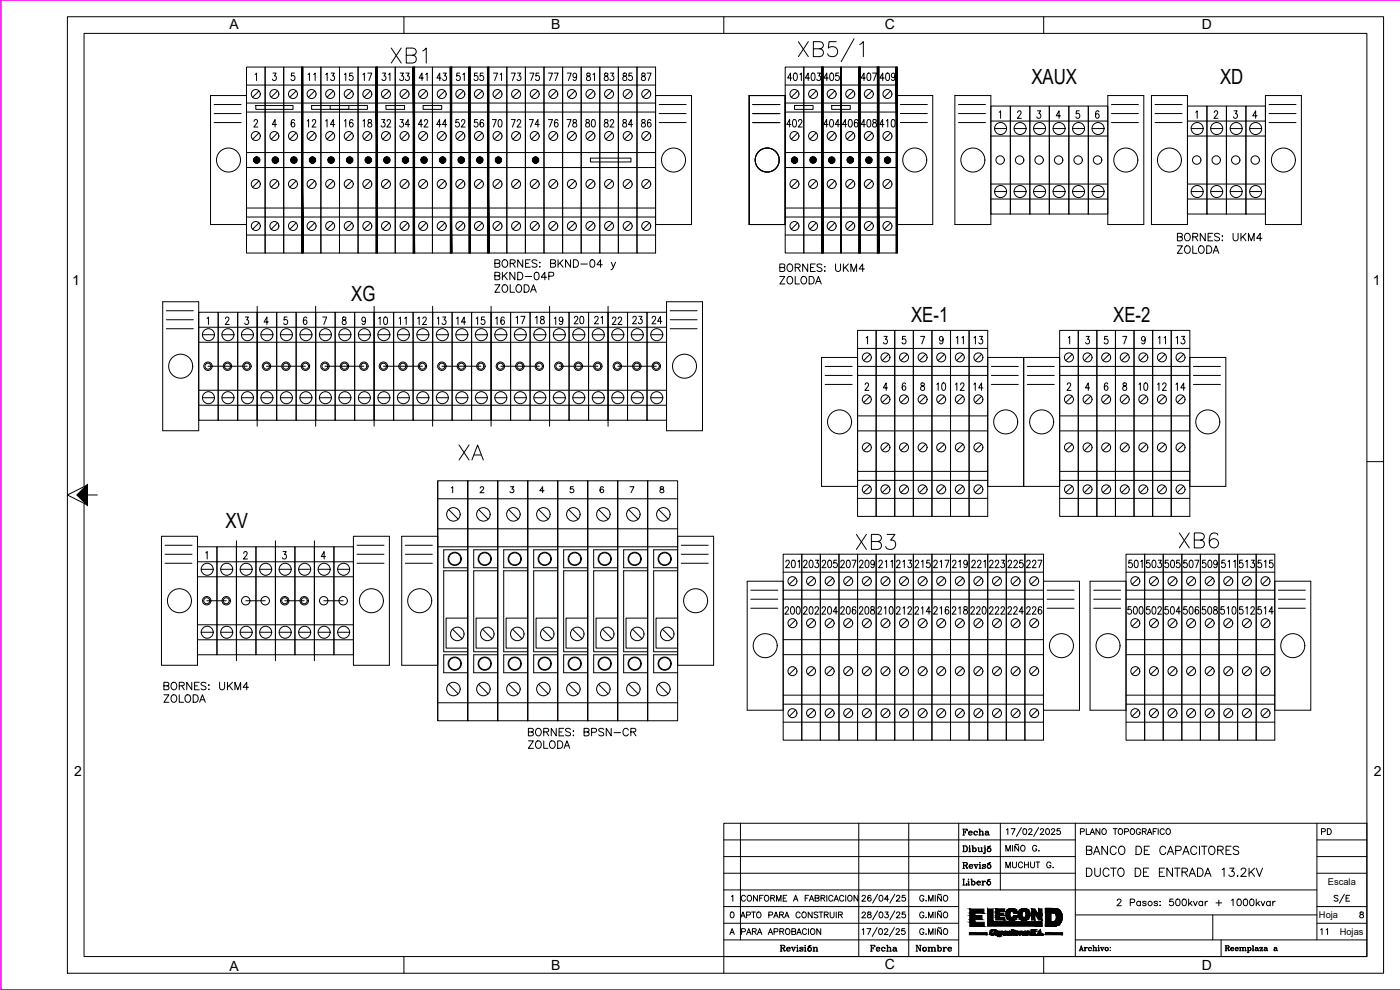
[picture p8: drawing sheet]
<svg xmlns="http://www.w3.org/2000/svg" width="420mm" height="297mm" viewBox="0 0 420 297" stroke-linecap="round" stroke-linejoin="round" font-family="sans-serif">
<defs><g id="words">
<text font-size="11.5" x="238.8" y="19.8">XB5/1</text>
<g font-size="8.4">
<text x="116.4" y="20.1">XB1</text>
<text x="136.9" y="139.3">XA</text>
<text x="256.1" y="166.2">XB3</text>
<text x="353.1" y="165.8">XB6</text>
</g>
<g font-size="6.3">
<text x="309.5" y="25.2">XAUX</text>
<text x="366.2" y="25.2">XD</text>
<text x="105.4" y="90.3">XG</text>
<text x="273.4" y="96.7">XE-1</text>
<text x="334.1" y="96.7">XE-2</text>
<text x="67.7" y="158.5">XV</text>
</g>
<text font-size="6.2" x="399.3" y="272.3">S/E</text>
<g font-size="5.7">
<text x="91.4" y="39.5">12</text>
<text x="96.7" y="39.5">14</text>
<text x="102.3" y="39.5">16</text>
<text x="107.9" y="39.5">18</text>
<text x="113.6" y="39.5">32</text>
<text x="118.9" y="39.5">34</text>
<text x="124.5" y="39.5">42</text>
<text x="130.2" y="39.5">44</text>
<text x="135.8" y="39.5">52</text>
<text x="141.5" y="39.5">56</text>
<text x="146.8" y="39.5">70</text>
<text x="152.4" y="39.5">72</text>
<text x="158" y="39.5">74</text>
<text x="163.7" y="39.5">76</text>
<text x="169.3" y="39.5">78</text>
<text x="175" y="39.5">80</text>
<text x="180.6" y="39.5">82</text>
<text x="185.9" y="39.5">84</text>
<text x="191.6" y="39.5">86</text>
<text x="235.3" y="39.5">402</text>
<text x="246.2" y="39.5">404</text>
<text x="251.9" y="39.5">406</text>
<text x="257.5" y="39.5">408</text>
<text x="263.2" y="39.5">410</text>
<text x="280.1" y="118.5">10</text>
<text x="285.8" y="118.5">12</text>
<text x="291.4" y="118.5">14</text>
<text x="340.8" y="118.5">10</text>
<text x="346.4" y="118.5">12</text>
<text x="352.1" y="118.5">14</text>
<text x="234.6" y="185.6">200</text>
<text x="240.2" y="185.6">202</text>
<text x="245.9" y="185.6">204</text>
<text x="251.5" y="185.6">206</text>
<text x="256.8" y="185.6">208</text>
<text x="262.5" y="185.6">210</text>
<text x="268.1" y="185.6">212</text>
<text x="273.8" y="185.6">214</text>
<text x="279.4" y="185.6">216</text>
<text x="284.7" y="185.6">218</text>
<text x="290.3" y="185.6">220</text>
<text x="296" y="185.6">222</text>
<text x="301.6" y="185.6">224</text>
<text x="307.3" y="185.6">226</text>
<text x="337.6" y="185.6">500</text>
<text x="343.3" y="185.6">502</text>
<text x="348.5" y="185.6">504</text>
<text x="354.2" y="185.6">506</text>
<text x="359.8" y="185.6">508</text>
<text x="365.5" y="185.6">510</text>
<text x="371.1" y="185.6">512</text>
<text x="376.4" y="185.6">514</text>
<text x="325.3" y="257.5">BANCO DE CAPACITORES</text>
<text x="325.3" y="264.2">DUCTO DE ENTRADA 13.2KV</text>
</g>
<g font-size="5.3">
<text x="91.7" y="25.4">11</text>
<text x="97" y="25.4">13</text>
<text x="102.3" y="25.4">15</text>
<text x="107.9" y="25.4">17</text>
<text x="113.6" y="25.4">31</text>
<text x="119.2" y="25.4">33</text>
<text x="124.9" y="25.4">41</text>
<text x="130.2" y="25.4">43</text>
<text x="136.2" y="25.4">51</text>
<text x="141.5" y="25.4">55</text>
<text x="147.1" y="25.4">71</text>
<text x="152.4" y="25.4">73</text>
<text x="158" y="25.4">75</text>
<text x="163.7" y="25.4">77</text>
<text x="169.3" y="25.4">79</text>
<text x="175" y="25.4">81</text>
<text x="180.6" y="25.4">83</text>
<text x="185.9" y="25.4">85</text>
<text x="191.6" y="25.4">87</text>
<text x="235.7" y="25.4">401</text>
<text x="240.9" y="25.4">403</text>
<text x="246.2" y="25.4">405</text>
<text x="257.5" y="25.4">407</text>
<text x="263.2" y="25.4">409</text>
<text x="112.9" y="98.4">10</text>
<text x="118.9" y="98.4">11</text>
<text x="124.5" y="98.4">12</text>
<text x="130.2" y="98.4">13</text>
<text x="136.2" y="98.4">14</text>
<text x="142.2" y="98.4">15</text>
<text x="147.8" y="98.4">16</text>
<text x="153.8" y="98.4">17</text>
<text x="159.8" y="98.4">18</text>
<text x="165.5" y="98.4">19</text>
<text x="171.4" y="98.4">20</text>
<text x="177.4" y="98.4">21</text>
<text x="182.7" y="98.4">22</text>
<text x="189.1" y="98.4">23</text>
<text x="194.7" y="98.4">24</text>
<text x="286.1" y="104.4">11</text>
<text x="291.4" y="104.4">13</text>
<text x="351" y="104.4" transform="rotate(-90 351 104.4)">11</text>
<text x="352.1" y="104.4">13</text>
<text x="234.9" y="171.4">201</text>
<text x="240.2" y="171.4">203</text>
<text x="245.9" y="171.4">205</text>
<text x="251.5" y="171.4">207</text>
<text x="257.2" y="171.4">209</text>
<text x="262.8" y="171.4">211</text>
<text x="268.1" y="171.4">213</text>
<text x="273.8" y="171.4">215</text>
<text x="279.4" y="171.4">217</text>
<text x="285" y="171.4">219</text>
<text x="290.7" y="171.4">221</text>
<text x="296" y="171.4">223</text>
<text x="301.6" y="171.4">225</text>
<text x="307.3" y="171.4">227</text>
<text x="338" y="171.4">501</text>
<text x="343.3" y="171.4">503</text>
<text x="348.5" y="171.4">505</text>
<text x="354.2" y="171.4">507</text>
<text x="359.8" y="171.4">509</text>
<text x="365.8" y="171.4">511</text>
<text x="371.1" y="171.4">513</text>
<text x="376.8" y="171.4">515</text>
</g>
<g font-size="4.9">
<text x="287.9" y="251.9">Fecha</text>
<text x="395.8" y="251.5">PD</text>
<text x="300.9" y="256.5">MIÑO G.</text>
<text x="287.9" y="261.8">Revisó</text>
<text x="300.9" y="261.8">MUCHUT G.</text>
<text x="287.9" y="266.7">Liberó</text>
<text x="395.5" y="281.5">11</text>
<text x="260.4" y="286.5">Fecha</text>
<text x="274.1" y="286.5">Nombre</text>
</g>
<g font-size="4.2">
<text x="68.9" y="8.8">A</text>
<text x="165.4" y="8.8">B</text>
<text x="265.6" y="8.8">C</text>
<text x="360.6" y="8.8">D</text>
<text x="21.7" y="85.4">1</text>
<text x="412" y="85.4">1</text>
<text x="22.3" y="232.8">2</text>
<text x="412.3" y="232.8">2</text>
<text x="68.9" y="291.3">A</text>
<text x="165.4" y="291.1">B</text>
<text x="265.6" y="290.7">C</text>
<text x="360.6" y="291">D</text>
</g>
<g font-size="2.8">
<text x="398.5" y="265.5">Escala</text>
<text x="395.8" y="275.5">Hoja</text>
<text x="402.1" y="280.5">Hojas</text>
</g>
</g></defs>
<!-- layer: FORA3 -->
<g fill="none" stroke="#000" stroke-width=".3">
<path d="M20.2 5h395v287h-395zM121.2 5v5M217.2 5v5M313.2 5v5M410.2 138.5h5M23.2 148.5l3 3-6-3 6-3v6M25.2 146v-136h385v277h-385v-136M26.2 148.5h3M.2 297v-296.9v296.9h420M.2 297h.1M121.2 287v5M217.2 287v5"/>
<path d="M313.2 287v5"/>
</g>
<g fill="#000" stroke="#000" stroke-width=".3">
<path d="M23.2 148.5l3-3v6zM23.2 148.5l3-3v6zM23.2 148.5l3-3v6zM23.2 148.5l3-3v6zM23.2 148.5l3-3v6z"/>
<path d="M23.2 148.5l3 3v-6zM23.2 148.5l3 3v-6z"/>
</g>
<!-- layer: EJES -->
<g fill="none" stroke="#000" stroke-width=".3">
<path d="M217.2 247h193v40h-193zM217.2 252h105.5M217.2 257h105.5M222.2 247v35M257.7 247v40M272.7 247v40M287.7 247v40M288.9 253.8h.9a.93 .93 0 0 1 .6 .9 .93 .93 0 0 1-.6 .8h-.9M289.2 253.8v1.7M289.8 253.8a.99 .99 0 0 1 0 1.7M290.7 254.4h.4v1.1M290.7 255.5h.6"/>
<path d="M290.9 253.9h.2zM291 254.4v1.1M291.7 253.8h.3v1.7M291.9 253.8v1.7M292 254.6a.56 .56 0 0 1 .8-.1 .56 .56 0 0 1 0 .9 .56 .56 0 0 1-.8-.1M292.5 254.4l.4 .5-.1 .4-.3 .2M293.4 254.4h.3v.9l.3 .2M293.7 254.4v1.1h.5l.4-.2M294.3 254.4h.4v1.1M294.6 254.4v1.1h.3M295.3 254.4h.4v1.5l-.5 .1M295.5 253.9h.2z"/>
<path d="M295.6 254.4l-.2 1.7M296.4 254.1l.8-.3zM296.7 254.4a.59 .59 0 0 0-.4 .9 .59 .59 0 0 0 1 0 .59 .59 0 0 0-.4-.9 .6 .6 0 0 0-.6 .5 .6 .6 0 0 0 .4 .6M296.9 254.4l.4 .5-.1 .4-.3 .2M300.2 247v20M302 249l.5-.4v1.8M303.5 248.6h1.1l-.8 1.8M306.5 248.3l-1.5 2.7M307.2 248.7a.86 .86 0 0 1 1.1 .6 .86 .86 0 0 1-.7 1.1h-.1a1.13 1.13 0 0 1-.3-1.7zM308.7 249.1l.3-.5 .6 .1 .1 .3-.2 .6-.9 .8h1.2M311.7 248.3l-1.5 2.7M312.2 249.1l.3-.5h.4l.3 .4-.2 .6-.9 .8h1.2"/>
<path d="M314 248.7l.3-.1a.91 .91 0 0 1 .7 .9 .91 .91 0 0 1-.7 .9l-.4-.4-.1-.4zM315.6 249.1l.3-.5h.3l.3 .4-.2 .6-.8 .8h1.1M318.1 248.6h-.8l-.1 .8a.62 .62 0 0 1 .9 0 .62 .62 0 0 1-.1 .9 .62 .62 0 0 1-.9-.3M322.7 247v40M324.3 249.6l1-.1v-.7l-1-.2v1.8M326 248.6v1.8h1M327.2 250.4l.6-1.8 .7 1.8M327.4 249.8h.9M330.1 248.6v1.8l-1.2-1.8v1.8M331 248.7a.82 .82 0 0 1 1 .8 .82 .82 0 0 1-1 .8l-.3-.6zM334.1 248.6h1.2M334.7 248.6v1.8"/>
<path d="M335.9 248.7a.82 .82 0 0 1 1 .8 .82 .82 0 0 1-1 .8l-.3-.6zM337.5 249.6l1-.1 .1-.7-1.1-.2v1.8M339.3 248.9l.2-.2a.82 .82 0 0 1 1 .8 .82 .82 0 0 1-1 .8l-.3-.6zM342.3 249a.64 .64 0 0 0-.8-.4 .64 .64 0 0 0-.5 .7v.4a.63 .63 0 0 0 .6 .7 .63 .63 0 0 0 .7-.7h-.5M342.8 249.5l1-.1 .1-.6-1.1-.2v1.8M343.4 249.5l.6 .9M344.3 250.4l.7-1.8 .7 1.8M344.6 249.8h.8M346.1 249.5h.7M347.2 248.6h-1.1v1.8M347.6 248.6v1.8M349.4 249a.64 .64 0 0 0-.7-.4 .64 .64 0 0 0-.5 .7v.4a.64 .64 0 0 0 .5 .7 .64 .64 0 0 0 .7-.4"/>
<path d="M350.1 248.9l.2-.2a.82 .82 0 0 1 1 .8 .82 .82 0 0 1-1 .8l-.4-.6zM395.2 252h15M395.2 257h15M395.2 247v35M217.2 267h178M217.2 272h70.5M217.2 277h70.5M217.2 262h105.5M219.3 279.8h.8M219.4 273.7l.2-.1a.9 .9 0 0 1 .7 .9 .9 .9 0 0 1-.7 .9l-.4-.4-.1-.4zM219.5 269l.4-.4v1.8M222.3 275.4l.7-1.8 .6 1.8"/>
<path d="M222.6 279.6l1-.1v-.7l-1-.2v1.8M222.6 274.8h.8M223.7 269.1a.64 .64 0 0 0-.7-.5 .64 .64 0 0 0-.5 .7v.4a.64 .64 0 0 0 .5 .7 .64 .64 0 0 0 .7-.4M224.1 274.5h1v-.7l-1-.2v1.8M224.3 279.8h.8M224.4 268.9l.2-.2a.82 .82 0 0 1 1 .8 .82 .82 0 0 1-1 .8l-.4-.6zM225.6 273.6h1.1M225.8 279.5l1-.1 .1-.6-1.1-.2v1.8M226.1 273.6v1.8M226.4 279.5l.6 .9M227.2 273.9l.2-.2a.82 .82 0 0 1 1 .8 .82 .82 0 0 1-1 .8l-.3-.6zM227.3 268.6v1.8l-1.2-1.8v1.8"/>
<path d="M227.6 279.8h.8M228 269.5h.6M229.1 268.6h-1.1v1.8M229.6 268.9l.1-.2a.82 .82 0 0 1 1.1 .8 .82 .82 0 0 1-1.1 .8l-.3-.6zM230.7 274.5h1l.1-.7-1.1-.2v1.8M230.8 279.8h.8M231.3 269.5l1-.1 .1-.6-1.1-.2v1.8M231.9 269.5l.6 .9M232.2 275.4l.7-1.8 .7 1.8M232.3 279.6l1-.1 .1-.7-1.1-.2v1.8M232.5 274.8h.8M233.1 270.4v-1.8l.6 1.8 .7-1.8v1.8"/>
<path d="M234 274.5l1-.1 .1-.6-1.1-.2v1.8M234.1 279.5l1-.1v-.6l-1-.2v1.8M234.6 274.5l.5 .9M234.6 279.5l.6 .9M235.1 269.5h.6M235.5 275.4l.6-1.8 .7 1.8M235.7 274.8h.9M236.1 278.7a.82 .82 0 0 1 1 .8 .82 .82 0 0 1-1 .8l-.4-.6zM236.1 268.6h-1v1.8h1M237.6 279.5l1-.1 .1-.6-1.1-.2v1.8l1.1-.2 .1-.4-.4-.3M238.1 270.4l.7-1.8 .7 1.8M238.4 269.8h.8"/>
<path d="M239.4 279.8h.8M240.1 274.1a.64 .64 0 0 0-.7-.5 .64 .64 0 0 0-.5 .7v.4a.64 .64 0 0 0 .5 .7 .64 .64 0 0 0 .7-.4M240.8 273.9l.2-.2a.82 .82 0 0 1 1 .8 .82 .82 0 0 1-1 .8l-.4-.6zM241.6 269.5h.7M242.1 279a.64 .64 0 0 0-.8-.4 .64 .64 0 0 0-.5 .7v.4a.64 .64 0 0 0 .5 .7 .64 .64 0 0 0 .8-.4M242.6 278.6v1.8M242.7 268.6h-1.1v1.8M242.9 270.4l.7-1.8 .6 1.8M243.1 269.8h.9M243.4 278.9l.2-.2a.82 .82 0 0 1 1 .8 .82 .82 0 0 1-1 .8l-.4-.6zM243.7 273.6v1.8l-1.1-1.8v1.8M244.6 269.5l1-.1 .1-.6-1.1-.2v1.8l1.1-.2 .1-.4-.4-.3"/>
<path d="M245.5 273.9l-.4-.3-.8 .3 .2 .4 1 .6v.2l-.4 .3-.8-.3M245.8 273.6h1.2M246.3 278.6v1.8l-1.2-1.8v1.8M246.4 269.5l1-.1 .1-.6-1.1-.2v1.8M246.4 273.6v1.8M247 269.5l.6 .9M247.4 274.5l1-.1 .1-.6-1.1-.2v1.8M248 274.5l.6 .9M248.1 268.6v1.8M249.1 273.6v1.3l.5 .5 .6-.3 .1-1.5M250 269.1a.64 .64 0 0 0-.8-.5 .64 .64 0 0 0-.5 .7v.4a.64 .64 0 0 0 .5 .7 .64 .64 0 0 0 .8-.4M250.3 270.4l.7-1.8 .6 1.8"/>
<path d="M250.6 269.8h.8M251 273.6v1.8M251.6 274.5l1-.1 .1-.6-1.1-.2v1.8M252.2 274.5l.6 .9M253.2 269.1a.64 .64 0 0 0-.7-.5 .64 .64 0 0 0-.5 .7v.4a.64 .64 0 0 0 .5 .7 .64 .64 0 0 0 .7-.4M253.8 268.6v1.8M254.6 268.9l.1-.2a.82 .82 0 0 1 1.1 .8 .82 .82 0 0 1-1.1 .8l-.3-.6zM257.5 268.6v1.8l-1.2-1.8v1.8M258.7 274.1l.4-.5 .5 .1 .1 .3-.2 .5-.9 .9h1.2M258.7 269.1l.4-.5 .6 .4-.2 .6-.9 .8h1.2M258.8 279l.4-.4v1.8M260.2 278.6h1.1l-.8 1.8"/>
<path d="M260.5 273.7v.5l.7 .3 .3 .3a.58 .58 0 0 1-.6 .6 .58 .58 0 0 1-.6-.6l1.1-.7-.1-.4zM261.4 268.9l-.1-.2a.86 .86 0 0 0-1 .7 .86 .86 0 0 0 .6 1 .54 .54 0 0 0 .6-.5 .54 .54 0 0 0-.5-.6 .54 .54 0 0 0-.6 .5M263.3 278.3l-1.5 2.7M263.4 273.3l-1.5 2.7M263.4 268.3l-1.5 2.7M263.9 278.7a.86 .86 0 0 1 1.1 .6 .86 .86 0 0 1-.6 1.1h-.2a1.12 1.12 0 0 1-.3-1.7zM264.1 273.7a.86 .86 0 0 1 1 .6 .86 .86 0 0 1-.6 1.1h-.2a1.11 1.11 0 0 1-.2-1.7zM264.1 268.7a.86 .86 0 0 1 1 .6 .86 .86 0 0 1-.6 1.1h-.2a1.11 1.11 0 0 1-.2-1.7zM265.4 279l.2-.3 .5-.1 .3 .5-1.1 1.3h1.2M265.6 273.6h1l-.5 .7a.58 .58 0 0 1 .4 .9 .58 .58 0 0 1-1-.2M266.7 269.8h-1.2l.8-1.2v1.8M268.4 278.3l-1.5 2.7"/>
<path d="M268.6 273.3l-1.5 2.7M268.6 268.3l-1.5 2.7M268.9 279l.2-.3 .5-.1 .3 .5-1.1 1.3h1.2M269.1 274.1l.3-.5 .5 .1 .2 .3-.3 .5-.8 .9h1.1M269.1 269.1l.3-.5h.3l.4 .4-.3 .6-.8 .8h1.1M271.5 278.6h-.8l-.1 .8a.62 .62 0 0 1 .9 0 .62 .62 0 0 1-.1 .9 .62 .62 0 0 1-.9-.2M271.6 273.6h-.8l-.1 .8a.62 .62 0 0 1 1 0 .62 .62 0 0 1-.2 .9 .62 .62 0 0 1-.9-.3M271.6 268.6h-.8l-.1 .8a.62 .62 0 0 1 1 0 .62 .62 0 0 1-.2 .9 .62 .62 0 0 1-.9-.2M277.3 279a.64 .64 0 0 0-.8-.4 .64 .64 0 0 0-.5 .7v.4a.63 .63 0 0 0 .6 .7 .63 .63 0 0 0 .7-.7h-.5M277.3 274.1a.64 .64 0 0 0-.8-.5 .64 .64 0 0 0-.5 .7v.4a.63 .63 0 0 0 .6 .7 .63 .63 0 0 0 .7-.7h-.5M277.3 269.1a.64 .64 0 0 0-.8-.5 .64 .64 0 0 0-.5 .7v.4a.63 .63 0 0 0 .6 .7 .63 .63 0 0 0 .7-.7h-.5M277.8 270.3h.2z"/>
<path d="M277.9 275.2v.2zM278.7 275.4v-1.8l.6 1.8 .7-1.8v1.8M278.7 270.4v-1.8l.6 1.8 .7-1.8v1.8M280.7 268.6v1.8M280.7 273.6v1.8M280.7 278.6v1.8M282.4 278.3l-.2 .2-.5-.2-.3 .2M282.4 273.3l-.2 .3-.4-.3-.4 .3M282.4 268.3l-.2 .2-.5-.2-.3 .2M282.5 278.8v1.6l-1.2-1.6v1.6M282.5 273.8v1.6l-1.2-1.6v1.6M282.5 268.8v1.6l-1.2-1.6v1.6"/>
<path d="M283.3 278.9l.1-.2a.82 .82 0 0 1 1.1 .8 .82 .82 0 0 1-1.1 .8l-.3-.6zM283.3 273.9l.1-.2a.82 .82 0 0 1 1.1 .8 .82 .82 0 0 1-1.1 .8l-.3-.6zM283.3 268.9l.1-.2a.82 .82 0 0 1 1.1 .8 .82 .82 0 0 1-1.1 .8l-.3-.6zM322.7 274.5h72.5M335.3 270.2l.4-.4h.4l.3 .3-.2 .7-1 1h1.3M339.2 270.8l1.1-.1 .2-.3-.1-.5-1.2-.1v2M342.3 270.7a.64 .64 0 0 0-1-.1 .64 .64 0 0 0 0 1 .64 .64 0 0 0 1-.1M342.3 270.4v1.4M344 270.7l-.4-.3-.6 .1v.4l.9 .3 .1 .3-.4 .3-.7-.3M347.4 270.7l-.4-.3-.6 .1v.4l.9 .3 .1 .3-.4 .3-.6-.3M348.1 270.5h.2zM348.1 271.7h.2z"/>
<path d="M352.1 269.8h-1l-.1 .8a.71 .71 0 0 1 1.1 0 .71 .71 0 0 1-.1 1.1 .71 .71 0 0 1-1.1-.3M353.1 269.9a.65 .65 0 0 1 1 .2l.1 .5a.86 .86 0 0 1-.8 1.2 1.28 1.28 0 0 1-.3-1.9zM355 269.9a.65 .65 0 0 1 1 .2l.1 .5a.86 .86 0 0 1-.8 1.2 1.28 1.28 0 0 1-.3-1.9zM356.7 269.8v2M357.1 271l.7 .8M357.7 270.4l-1 1M358.2 270.4l.5 1.4 .6-1.4M360.9 270.7a.64 .64 0 0 0-.9-.1 .64 .64 0 0 0 0 1 .64 .64 0 0 0 .9-.1M360.9 270.4v1.4M361.7 270.4v1.4M362.4 270.4l-.4 .1-.3 .5M364 274.5v7.5"/>
<path d="M364.9 270.9h1.7M365.8 270v1.8M369.6 270.1l.5-.3v2M371.5 269.9a.65 .65 0 0 1 .9 .2l.1 .5a.86 .86 0 0 1-.7 1.2 1.28 1.28 0 0 1-.3-1.9zM373.4 269.9a.65 .65 0 0 1 1 .2v.5a.86 .86 0 0 1-.7 1.2 1.28 1.28 0 0 1-.3-1.9zM375.3 269.9a.65 .65 0 0 1 1 .2l.1 .5a.86 .86 0 0 1-.8 1.2 1.28 1.28 0 0 1-.3-1.9zM377 269.8v2M377.4 271l.7 .8M378 270.4l-1 1M378.4 270.4l.6 1.4 .6-1.4M381.2 270.7a.64 .64 0 0 0-.9-.1 .64 .64 0 0 0 0 1 .64 .64 0 0 0 .9-.1M381.2 270.4v1.4"/>
<path d="M382 270.4v1.4M382.7 270.4l-.4 .1-.3 .5M395.2 272h15M395.2 277h15M395.2 262h15M408.2 273.7v.5a.72 .72 0 0 1 .8 .3 .72 .72 0 0 1 .1 .8l-1-.1v-.6l1-.5v-.4zM217.2 282h70.5M219.1 280.4l.6-1.8 .7 1.8M224.1 280.4l.6-1.8 .7 1.8M227.3 280.4l.7-1.8 .6 1.8M230.6 280.4l.6-1.8 .7 1.8M234.1 283.6h1l.5 .4-.2 .4-.9 .1"/>
<path d="M234.1 285.4h.6M234.4 283.6v1.8M234.5 283.6v1.8M234.9 284.5l.6 .8 .1-.1M235.1 284.6l.3 .8 .2-.3M235.1 283.6l.4 .4-.4 .5M236.1 284.7h1a.59 .59 0 0 0-.8-.4 .59 .59 0 0 0-.2 .9 .59 .59 0 0 0 .9 .1l.1-.2M236.6 284.2l-.5 .5 .5 .7M237 284.3l.1 .4M237.5 284.2h.5M237.6 284.2l.5 1.2 .5-1.2M237.7 284.2l.4 1"/>
<path d="M238.3 284.2h.5M239.1 284.2h.3v1.2M239.1 285.4h.5M239.1 280.4l.7-1.8 .7 1.8M239.2 283.7h.2zM239.3 284.2v1.2M240.1 284.5l.9 .5-.3 .4-.6-.4v.4v-.2M240.9 284.4l.1-.2v.4l-.2-.3-.5-.1-.2 .4 .9 .4M241.4 284.2h.3v1.2M241.4 285.4h.6M241.6 283.6v.2zM241.6 284.2v1.2"/>
<path d="M242.6 284l.8-.4zM242.9 284.2a.59 .59 0 0 0-.4 .9 .59 .59 0 0 0 1 0 .59 .59 0 0 0-.4-.9 .6 .6 0 0 0-.6 .5 .6 .6 0 0 0 .4 .7M243.1 284.2l.4 .5-.4 .7M244 285.4h.6M244 284.2h.3v1.2M244.2 284.2v1.2M244.3 284.5l.4-.3 .4 .1 .1 1.1M244.9 284.2l.2 .3v.9M244.9 285.4h.6M277.8 280.3h.2zM278.7 280.4v-1.8l.6 1.8 .7-1.8v1.8M322.7 282h87.5"/>
<path d="M323.9 285.3h.4M324 285.3l.5-1.5 .5 1.5M324.1 284.8h.7M324.5 284l.4 1.3M324.7 285.3h.4M325.4 285.3h.5M325.4 284.3h.2v1M325.6 284.3v1M326.2 284.3h-.3l-.3 .4M327.1 284.3l-.4 .4 .4 .6M327.5 284.5l.1 .1a.5 .5 0 0 0-.8-.2 .5 .5 0 0 0 0 .8 .5 .5 0 0 0 .8-.2M327.9 285.3h.5"/>
<path d="M327.9 283.8h.3v1.5M328.1 283.8v1.5M328.2 284.5l.7-.2 .1 1M328.7 284.3l.2 .2v.8M328.7 285.3h.5M329.5 284.3h.3v1M329.5 285.3h.5M329.7 283.8h.1M329.7 284.3v1M330.2 284.3h.4M330.4 284.3l.4 1 .4-1M330.4 284.3l.4 .8"/>
<path d="M330.9 284.3h.5M332.1 284.3a.5 .5 0 0 0-.4 .7 .5 .5 0 0 0 .9 0 .5 .5 0 0 0-.4-.7 .51 .51 0 0 0-.5 .4 .51 .51 0 0 0 .4 .6M332.2 284.3l.4 .4-.4 .6M333.2 284.3h.1M333.2 285.1h.1M366.5 282v5M367.7 283.8h.8l.4 .2-.1 .4-.8 .1M367.7 285.3h.5M367.9 283.8v1.5M368 283.8v1.5M368.3 284.5l.7 .6M368.5 284.6l.2 .6 .2 .1 .1-.3"/>
<path d="M368.5 283.8l.3 .2-.3 .5M369.4 284.7h.9a.53 .53 0 0 0-.9-.3 .53 .53 0 0 0 0 .9 .53 .53 0 0 0 .9-.3M369.7 284.3l-.3 .4 .3 .6M370.1 284.3l.1 .4M370.8 284.7h.8a.5 .5 0 0 0-.7-.3 .5 .5 0 0 0-.2 .7 .5 .5 0 0 0 .8 .1l.1-.2M371.1 284.3l-.3 .4 .3 .6M371.5 284.3v.4M372 285.3h.5M372 284.3h.3v1M372.2 284.3v1M372.3 284.5l.7-.2v1M372.8 284.3l.2 .2v.8"/>
<path d="M372.8 285.3h.5M373 284.5l.8-.2v1M373.5 284.3l.3 .2v.8M373.5 285.3h.5M374.3 284.3h.3v1.5M374.3 285.8h.5M374.5 284.3v1.5M374.6 284.5a.48 .48 0 0 1 .7-.1 .48 .48 0 0 1 0 .7 .48 .48 0 0 1-.7-.1M375 284.3l.4 .4-.4 .6M375.8 283.8h.3v1.5M375.8 285.3h.5M376 283.8v1.5"/>
<path d="M376.8 284.4l.6-.1 .3 1M377 284.7l-.2 .2 .2 .4M377.5 284.4v.6l.3 .3M377.5 284.6l-.8 .3 .3 .4 .5-.3M378.2 284.3l-.1 .3v-.3h.9l-.8 1M378.9 284.3l-.8 1h.9v-.3l-.1 .3M379.5 284.4l.6-.1 .3 1M379.7 284.7l-.2 .2 .2 .4M380.2 284.4v.6l.3 .3M380.2 284.6l-.8 .3 .3 .4 .5-.3M382.5 284.4l.5-.1 .3 1M382.6 284.7l-.2 .2 .2 .4"/>
<path d="M383.1 284.4v.6l.3 .3M383.1 284.6l-.8 .3 .3 .4 .5-.3"/>
<circle cx="345.2" cy="271.1" r=".66"/>
</g>
<g fill="#000" stroke="#000" stroke-width=".3">
<path d="M299.5 279.5l.3-.1zM300 279.5h.4zM301.9 279.5l.3-.1zM303.5 276.1h.3zM303.4 279.5h.5zM304.4 279.3h.2zM305.1 279.5h.2zM305.3 279.4h.2zM306 279.5h.4zM307 276.1h.7zM307.3 279.5h.1zM298.1 280.4h.2z"/>
<path d="M300.2 280.5h.2zM301.7 280.5h.1zM302.9 280.4h.2zM305.1 280.5h.2zM308.3 280.4h.2zM308.4 280.4h.1z"/>
<path d="M291 274l1.6 .7v-.7zM291 274l1.6 .7h-1.6z"/>
<path d="M291 275.9l1.6 .8v-.8zM291 275.9l1.6 .8h-1.6z"/>
<path d="M291 274.7l3.7 1.2v-1.2zM291 274.7l3.7 1.2h-3.7z"/>
<path d="M291 272.8l4.3 1.2v-1.2zM291 272.8l4.3 1.2h-4.3z"/>
<path d="M291 276.7l4.4 1.3v-1.3zM291 276.7l4.4 1.3h-4.4z"/>
<path d="M290.9 279.8l5.4 .7v-.7zM290.9 279.8l5.4 .7h-5.4z"/>
<path d="M297.2 279.9h.3zM297.2 279.9h.3z"/>
<path d="M297.2 279.9h.3zM297.2 279.9h.3z"/>
<path d="M297.2 279.9l.3 .1zM297.2 279.9l.3 .1z"/>
<path d="M297.2 280l.3 .1zM297.2 280l.3 .1z"/>
<path d="M297.2 279.9h.4zM297.2 279.9h.3z"/>
<path d="M297.2 279.8h.4zM297.2 279.8h.4z"/>
<path d="M297.2 279.8h.4zM297.2 279.8h.4z"/>
<path d="M297.2 279.8h.4zM297.2 279.8l.4 .1z"/>
<path d="M297.2 279.7h.4zM297.2 279.7h.4z"/>
<path d="M297.2 279.7h.4zM297.2 279.7l.4 .1z"/>
<path d="M297.2 279.7h.4zM297.2 279.7h.4z"/>
<path d="M297.2 279.7h.4zM297.2 279.7h.4z"/>
<path d="M297.2 279.6h.4zM297.2 279.6l.4 .1z"/>
<path d="M297.2 279.6h.4zM297.2 279.6h.4z"/>
<path d="M297.2 279.5h.4zM297.2 279.5l.4 .1z"/>
<path d="M297.3 279.5h.4zM297.3 279.5h.3z"/>
<path d="M297.3 279.4h.4zM297.3 279.4l.4 .1z"/>
<path d="M297.3 279.4h.4zM297.3 279.4h.4z"/>
<path d="M297.3 279.4h.4zM297.3 279.4h.4z"/>
<path d="M297.4 279.4h.3zM297.4 279.4h.3z"/>
<path d="M297.4 279.3h.4zM297.4 279.3h.4z"/>
<path d="M297.4 279.3h.4zM297.4 279.3l.3 .1z"/>
<path d="M297.4 279.3h.4zM297.4 279.3h.4z"/>
<path d="M297.4 279.2h.4zM297.4 279.2l.4 .1z"/>
<path d="M297.5 279.2h.3zM297.5 279.2h.3z"/>
<path d="M297.5 279.2h.4zM297.5 279.2h.3z"/>
<path d="M297.6 279.1h.3zM297.5 279.2h.4z"/>
<path d="M297.6 279.1h.3zM297.6 279.1h.3z"/>
<path d="M297.6 279.1h.4zM297.6 279.1h.3z"/>
<path d="M297.7 279.1h.3zM297.6 279.1h.4z"/>
<path d="M297.7 279h.3zM297.7 279l.3 .1z"/>
<path d="M296.4 272.7l1.6 3.8v-3.8zM296.4 272.7l1.6 3.8h-1.6z"/>
<path d="M297.7 279h.3zM297.7 279h.3z"/>
<path d="M297.7 279h.4zM297.7 279h.3z"/>
<path d="M297.8 279h.3zM297.7 279h.4z"/>
<path d="M297.8 279h.4zM297.8 279h.3z"/>
<path d="M298.1 278.9h.3zM298 278.9h.4z"/>
<path d="M298 278.9h.4zM298 278.9h.4z"/>
<path d="M298 278.9h.5zM297.9 278.9h.6z"/>
<path d="M297.9 278.9l.6 .1zM297.9 278.9l.6 .1z"/>
<path d="M298.5 279.1h.2zM298.5 279.1h.2z"/>
<path d="M298.5 279.1h.2zM298.5 279.1l.2 .1z"/>
<path d="M298.4 279.1h.3zM298.4 279.1h.3z"/>
<path d="M298.5 279.1h.2zM298.5 279.1h.2z"/>
<path d="M298.4 279h.3zM298.4 279h.3z"/>
<path d="M298.4 279h.3zM298.4 279h.3z"/>
<path d="M298.4 279h.3zM298.4 279l.3 .1z"/>
<path d="M297.8 279h.9zM297.8 279h.9z"/>
<path d="M298.3 279h.4zM298.3 279h.4z"/>
<path d="M298.3 279h.4zM298.3 279h.4z"/>
<path d="M297.9 279h.8zM297.8 279h.9z"/>
<path d="M298.7 280h.3zM298.7 280h.3z"/>
<path d="M298.7 280h.3zM298.7 280h.3z"/>
<path d="M298.7 279.9h.3zM298.7 279.9l.3 .1z"/>
<path d="M298.8 279.9h.2zM298.8 279.9h.2z"/>
<path d="M298.8 279.9h.2zM298.8 279.9h.2z"/>
<path d="M298.8 279.8h.2zM298.8 279.8l.2 .1z"/>
<path d="M298.8 279.8h.3zM298.8 279.8h.2z"/>
<path d="M298.9 279.7h.2zM298.9 279.7l.2 .1z"/>
<path d="M298.9 279.7h.2zM298.9 279.7h.2z"/>
<path d="M298.9 279.6h.2zM298.9 279.6l.2 .1z"/>
<path d="M298.9 279.6h.3zM298.9 279.6h.2z"/>
<path d="M299 279.6h.2zM298.9 279.6h.3z"/>
<path d="M299 279.6h.2zM299 279.6h.2z"/>
<path d="M299 279.6h.2zM299 279.6h.2z"/>
<path d="M299 279.5h.2zM299 279.5h.2z"/>
<path d="M299 279.5h.2zM299 279.5l.2 .1z"/>
<path d="M299.1 279.5h.2zM299.1 279.5h.1z"/>
<path d="M299.2 279.4l.2 .1zM299.1 279.5h.3z"/>
<path d="M299.1 279.5h.3zM299.1 279.5h.3z"/>
<path d="M299.1 279.5h.3zM299.1 279.5h.3z"/>
<path d="M299.1 279.5h.3zM299.1 279.5h.3z"/>
<path d="M299.3 279.9h.3zM299.3 279.9l.3 .1z"/>
<path d="M299.3 279.9h.3zM299.3 279.9h.3z"/>
<path d="M299.3 279.9h.3zM299.3 279.9h.3z"/>
<path d="M299.4 279.8h.3zM299.4 279.8l.2 .1z"/>
<path d="M299.4 279.7h.3zM299.4 279.7l.3 .1z"/>
<path d="M299.4 279.7h.3zM299.4 279.7h.3z"/>
<path d="M299.4 279.7h.3zM299.4 279.7h.3z"/>
<path d="M299.4 279.6h.3zM299.4 279.6l.3 .1z"/>
<path d="M299.4 279.6h.3zM299.4 279.6h.3z"/>
<path d="M299.4 279.6h.3zM299.4 279.6h.3z"/>
<path d="M299.5 279.5h.3zM299.5 279.5l.2 .1z"/>
<path d="M298.8 273.5l1.1 .4v-.4zM298.8 273.5l1.1 .4h-1.1z"/>
<path d="M298.8 274.7l1.1 .5v-.5zM298.8 274.7l1.1 .5h-1.1z"/>
<path d="M300 279.7h.3zM300 279.7h.3z"/>
<path d="M300 279.7l.1 .7 .2-.7zM300 279.7l.1 .7h-.2z"/>
<path d="M300 279.7h.3zM300 279.7h.3z"/>
<path d="M300 279.7h.4zM300 279.7h.3z"/>
<path d="M300.1 279.6h.3zM300.1 279.6h.3z"/>
<path d="M300 279.7h.4zM300 279.7h.4z"/>
<path d="M300 279.6h.4zM300 279.6h.4z"/>
<path d="M300.1 279.6h.3zM300.1 279.6h.3z"/>
<path d="M300.1 279.6h.3zM300.1 279.6h.3z"/>
<path d="M300.1 279.7h.3zM300.1 279.7h.3z"/>
<path d="M300 279.5h.4zM300 279.5l.4 .1z"/>
<path d="M300 279.5h.4zM300 279.5h.4z"/>
<path d="M300.1 279.7h.3zM300.1 279.7h.3z"/>
<path d="M300.1 279.6h.3zM300.1 279.6l.3 .1z"/>
<path d="M300.1 279.6h.3zM300.1 279.6h.3z"/>
<path d="M300.1 279.6h.4zM300.1 279.6h.3z"/>
<path d="M300.6 279.4l.2 .1zM300.6 279.5h.2z"/>
<path d="M300.6 279.5h.3zM300.6 279.5h.3z"/>
<path d="M300.5 279.5h.4zM300.5 279.5h.4z"/>
<path d="M300.5 279.5h.4zM300.5 279.5h.4z"/>
<path d="M300.5 279.5h.4zM300.5 279.5h.4z"/>
<path d="M300.5 279.5h.4zM300.5 279.5h.4z"/>
<path d="M300.5 279.5l.4 .1zM300.5 279.5l.4 .1z"/>
<path d="M300.4 279.6h.5zM300.4 279.6h.5z"/>
<path d="M300.6 280h.3zM300.6 280h.3z"/>
<path d="M300.6 280h.3zM300.6 280h.3z"/>
<path d="M300.4 279.6h.5zM300.4 279.6h.5z"/>
<path d="M300.6 279.9h.3zM300.6 279.9h.3z"/>
<path d="M300.6 279.9h.3zM300.6 279.9l.3 .1z"/>
<path d="M300.4 279.6h.5zM300.4 279.6h.5z"/>
<path d="M300.6 279.6h.3zM300.6 279.6h.3z"/>
<path d="M300.6 279.6h.3zM300.6 279.6h.3z"/>
<path d="M300.6 279.9h.3zM300.6 279.9h.3z"/>
<path d="M300.6 279.9h.3zM300.6 279.9h.3z"/>
<path d="M300.6 279.6h.3zM300.6 279.6h.3z"/>
<path d="M300.6 279.6l.3 .1zM300.6 279.6l.3 .1z"/>
<path d="M300.6 279.7h.3zM300.6 279.7h.3z"/>
<path d="M300.6 279.7h.3zM300.6 279.7h.3z"/>
<path d="M300.6 279.7h.3zM300.6 279.7h.3z"/>
<path d="M300.6 279.7h.3zM300.6 279.7h.3z"/>
<path d="M300.6 279.7h.3zM300.6 279.7h.3z"/>
<path d="M300.6 279.7h.3zM300.6 279.7h.3z"/>
<path d="M300.6 279.7l.3 .1zM300.6 279.7l.3 .1z"/>
<path d="M300.6 279.8h.3zM300.6 279.8h.3z"/>
<path d="M300.6 279.8h.3zM300.6 279.8h.3z"/>
<path d="M300.6 279.8h.3zM300.6 279.8h.3z"/>
<path d="M300.6 279.8h.3zM300.6 279.8l.3 .1z"/>
<path d="M298.8 273.9l2.5 .8v-.8zM298.8 273.9l2.5 .8h-2.5z"/>
<path d="M301.1 280h.3zM301.1 280h.3z"/>
<path d="M301.1 280h.3zM301.1 280h.3z"/>
<path d="M301.1 279.9h.3zM301.1 279.9l.3 .1z"/>
<path d="M301.2 279.9h.2zM301.2 279.9h.2z"/>
<path d="M301.2 279.9h.2zM301.2 279.9h.2z"/>
<path d="M301.2 279.8h.3zM301.2 279.8l.2 .1z"/>
<path d="M301.2 279.8h.3zM301.2 279.8h.3z"/>
<path d="M301.2 279.7h.3zM301.2 279.7l.3 .1z"/>
<path d="M298.8 272.7l2.7 .8v-.8zM298.8 272.7l2.7 .8h-2.7z"/>
<path d="M301.3 279.7h.2zM301.3 279.7h.2z"/>
<path d="M301.3 279.6h.3zM301.3 279.6l.2 .1z"/>
<path d="M301.3 279.6h.3zM301.3 279.6h.3z"/>
<path d="M298.8 275.2l2.8 .9v-.9zM298.8 275.2l2.8 .9h-2.8z"/>
<path d="M301.4 279.6h.2zM301.4 279.6h.2z"/>
<path d="M301.4 279.6h.2zM301.4 279.6h.2z"/>
<path d="M301.4 279.6h.2zM301.4 279.6h.2z"/>
<path d="M301.4 279.5h.2zM301.4 279.5l.2 .1z"/>
<path d="M301.4 279.5h.2zM301.4 279.5h.2z"/>
<path d="M301.5 279.5h.2zM301.5 279.5h.2z"/>
<path d="M301.6 279.4l.2 .1zM301.6 279.5h.2z"/>
<path d="M301.6 279.5h.2zM301.5 279.5h.3z"/>
<path d="M301.5 279.5h.3zM301.5 279.5h.3z"/>
<path d="M301.5 279.5h.3zM301.5 279.5h.3z"/>
<path d="M301.7 279.9h.3zM301.7 279.9l.3 .1z"/>
<path d="M301.7 279.9h.3zM301.7 279.9h.3z"/>
<path d="M301.8 279.9h.2zM301.8 279.9h.2z"/>
<path d="M301.8 279.8h.2zM301.8 279.8l.2 .1z"/>
<path d="M301.8 279.7h.3zM301.8 279.7l.2 .1z"/>
<path d="M301.8 279.7h.3zM301.8 279.7h.3z"/>
<path d="M301.8 279.6l.3 .1zM301.8 279.6l.3 .1z"/>
<path d="M301.8 279.7h.3zM301.8 279.7h.3z"/>
<path d="M301.8 279.6h.3zM301.8 279.6h.3z"/>
<path d="M301.8 279.6h.3zM301.8 279.6h.3z"/>
<path d="M301.9 279.5l.2 .1zM301.9 279.5l.2 .1z"/>
<path d="M302.3 280h.3zM302.3 280h.3z"/>
<path d="M302.3 280h.3zM302.3 280h.3z"/>
<path d="M302.3 279.9h.3zM302.3 279.9h.3z"/>
<path d="M302.3 279.9h.3zM302.3 279.9h.3z"/>
<path d="M302.3 279.9h.3zM302.3 279.9l.3 .1z"/>
<path d="M302.4 279.9h.2zM302.4 279.9h.2z"/>
<path d="M302.4 279.8h.2zM302.4 279.8l.2 .1z"/>
<path d="M302.4 279.8h.3zM302.4 279.8h.2z"/>
<path d="M302.4 279.8h.3zM302.4 279.8h.3z"/>
<path d="M302.4 279.7h.3zM302.4 279.8h.3z"/>
<path d="M302.5 279.7h.2zM302.5 279.7h.2z"/>
<path d="M302.5 279.7h.2zM302.5 279.7h.2z"/>
<path d="M302.5 279.7h.2zM302.5 279.7h.2z"/>
<path d="M302.5 279.7h.2zM302.5 279.7h.2z"/>
<path d="M302.5 279.6h.2zM302.5 279.6h.2z"/>
<path d="M302.5 279.6h.2zM302.5 279.6l.2 .1z"/>
<path d="M302.6 279.6h.2zM302.6 279.6h.1z"/>
<path d="M302.6 279.6h.2zM302.6 279.6h.2z"/>
<path d="M302.6 279.6h.2zM302.6 279.6h.2z"/>
<path d="M302.6 279.6h.2zM302.6 279.6h.2z"/>
<path d="M302.7 279.5h.1zM302.7 279.5l.1 .1z"/>
<path d="M302.7 279.5h.2zM302.7 279.5h.1z"/>
<path d="M302.7 279.5h.2zM302.7 279.5h.2z"/>
<path d="M302.7 279.5h.2zM302.7 279.5h.2z"/>
<path d="M302.8 279.5h.2zM302.7 279.5h.3z"/>
<path d="M301.9 274.2h1.1zM301.9 274.2h1.1z"/>
<path d="M301.9 274.2l1.1 .1zM301.9 274.2l1.1 .1z"/>
<path d="M301.9 274.3l1.1 .1zM301.9 274.3l1.1 .1z"/>
<path d="M301.9 274.4l1.1 .1zM301.9 274.4l1.1 .1z"/>
<path d="M301.9 274.5l1.1 .1zM301.9 274.5l1.1 .1z"/>
<path d="M301.9 274.6h1.1zM301.9 274.6h1.1z"/>
<path d="M301.9 274.6l1.1 .1zM301.9 274.6l1.1 .1z"/>
<path d="M302 274.1h1zM302 274.1l1 .1z"/>
<path d="M302 274.7l1.1 .1zM302 274.7l1.1 .1z"/>
<path d="M302 274h1.1zM302 274l1 .1z"/>
<path d="M302 274h1.1zM302 274h1.1z"/>
<path d="M302 274.8h1.1zM302 274.8h1.1z"/>
<path d="M302 274.8l1.1 .1zM302 274.8l1.1 .1z"/>
<path d="M302.9 279.4h.2zM302.9 279.4h.2z"/>
<path d="M302 273.9h1.1zM302 273.9l1.1 .1z"/>
<path d="M302 274.9h1.1zM302 274.9h1.1z"/>
<path d="M302 273.8h1.1zM302 273.8l1.1 .1z"/>
<path d="M302 274.9h1.1zM302 274.9h1.1z"/>
<path d="M302 274.9l1.1 .1zM302 274.9l1.1 .1z"/>
<path d="M302.9 279.4l.2 .1zM302.8 279.5h.3z"/>
<path d="M302 273.7h1.1zM302 273.7l1.1 .1z"/>
<path d="M302 275l1.2 .1zM302 275l1.2 .1z"/>
<path d="M302.8 279.5h.4zM302.8 279.5h.4z"/>
<path d="M303 279.5h.2zM303 279.5h.2z"/>
<path d="M302 273.7h1.2zM302 273.7h1.1z"/>
<path d="M302 275.1h1.2zM302 275.1h1.2z"/>
<path d="M303 279.5h.2zM303 279.5h.2z"/>
<path d="M303 279.8h.2zM303 279.8h.2z"/>
<path d="M302.1 273.6h1.1zM302.1 273.6l1.1 .1z"/>
<path d="M303.1 279.5h.1zM303.1 279.5h.1z"/>
<path d="M303 279.7l.2 .1zM303 279.7l.2 .1z"/>
<path d="M303 279.8h.2zM303 279.8h.2z"/>
<path d="M302.1 273.6h1.1zM302.1 273.6h1.1z"/>
<path d="M303.1 279.5l.1 .1zM303.1 279.5l.1 .1z"/>
<path d="M303 279.7h.2zM303 279.7h.2z"/>
<path d="M302.1 275.1l1.2 .1zM302.1 275.1l1.2 .1z"/>
<path d="M303.1 279.6h.1zM303.1 279.6h.1z"/>
<path d="M303.1 279.6h.2zM303.1 279.6h.2z"/>
<path d="M303 279.7h.2zM303 279.7h.2z"/>
<path d="M303 279.7h.2zM303 279.7h.2z"/>
<path d="M303 279.7h.2zM303 279.7h.2z"/>
<path d="M303 279.6h.3zM303 279.6h.3z"/>
<path d="M303 279.6h.3zM303 279.6h.3z"/>
<path d="M303 279.6h.3zM303 279.6h.3z"/>
<path d="M303 279.6h.3zM303 279.6h.3z"/>
<path d="M303 279.6l.3 .1zM303 279.6l.3 .1z"/>
<path d="M303 279.7h.3zM303 279.7h.3z"/>
<path d="M303 279.7h.3zM303 279.7h.2z"/>
<path d="M302.1 273.6h1.2zM302.1 273.6h1.1z"/>
<path d="M302.1 275.2h1.3zM302.1 275.2h1.3z"/>
<path d="M302.1 273.5h1.2zM302.1 273.5l1.2 .1z"/>
<path d="M302.1 275.2h1.3zM302.1 275.2h1.3z"/>
<path d="M302.1 273.5h1.3zM302.1 273.5h1.2z"/>
<path d="M302.1 275.2l1.4 .1zM302.1 275.2l1.4 .1z"/>
<path d="M302.1 273.5h1.3zM302.1 273.5h1.3z"/>
<path d="M302.1 273.5h1.3zM302.1 273.5h1.3z"/>
<path d="M302.1 275.3h1.4zM302.1 275.3h1.4z"/>
<path d="M302.1 273.5h1.4zM302.1 273.5h1.3z"/>
<path d="M302.1 275.3h1.5zM302.1 275.3h1.5z"/>
<path d="M302.1 273.4h1.5zM302.1 273.4l1.4 .1z"/>
<path d="M303.5 272.6h.5zM303.4 272.6h.6z"/>
<path d="M303.5 279.7h.3zM303.5 279.7h.3z"/>
<path d="M303.5 279.7h.3zM303.5 279.7h.3z"/>
<path d="M303.5 279.7l.2 .6 .1-.6zM303.5 279.7l.2 .6h-.3z"/>
<path d="M303.5 279.7h.3zM303.5 279.7h.3z"/>
<path d="M303.5 279.7h.3zM303.5 279.7h.3z"/>
<path d="M303.6 279.6h.2zM303.5 279.6h.3z"/>
<path d="M303.5 279.6h.3zM303.5 279.6l.3 .1z"/>
<path d="M303.5 279.6h.3zM303.5 279.6h.3z"/>
<path d="M303.6 279.6h.2zM303.6 279.6h.2z"/>
<path d="M303.6 279.6h.2zM303.6 279.6h.2z"/>
<path d="M303.5 279.6h.4zM303.5 279.6h.4z"/>
<path d="M303.5 279.6h.4zM303.5 279.6h.3z"/>
<path d="M303.5 279.5h.4zM303.5 279.5l.4 .1z"/>
<path d="M303.4 279.5h.5zM303.4 279.5h.5z"/>
<path d="M303.7 278.9h.2zM303.7 278.9h.2z"/>
<path d="M303.7 278.9h.2zM303.7 278.9h.2z"/>
<path d="M303.7 279.2h.2zM303.7 279.2h.2z"/>
<path d="M303.7 278.9l.3 .1zM303.7 278.9l.3 .1z"/>
<path d="M303.7 279.2h.2zM303.7 279.2h.2z"/>
<path d="M303.7 279h.3zM303.7 279h.3z"/>
<path d="M303.7 279.2h.3zM303.7 279.2h.2z"/>
<path d="M303.7 279h.3zM303.7 279h.3z"/>
<path d="M303.7 279h.3zM303.7 279h.3z"/>
<path d="M303.7 279.1l.3 .1zM303.7 279.1l.3 .1z"/>
<path d="M303.7 279.2h.3zM303.7 279.2h.3z"/>
<path d="M303.4 272.6h.7zM303.3 272.6h.8z"/>
<path d="M303.7 279h.3zM303.7 279h.3z"/>
<path d="M303.7 279h.3zM303.7 279h.3z"/>
<path d="M303.7 279h.3zM303.7 279h.3z"/>
<path d="M303.7 279.1h.3zM303.7 279.1h.3z"/>
<path d="M303.7 279.1h.3zM303.7 279.1h.3z"/>
<path d="M303.7 279.1h.3zM303.7 279.1h.3z"/>
<path d="M303.7 279l.3 .1zM303.7 279l.3 .1z"/>
<path d="M303.7 279.1h.3zM303.7 279.1h.3z"/>
<path d="M303.7 279.1h.3zM303.7 279.1h.3z"/>
<path d="M303.3 276.1h.7zM303.3 276.1h.5z"/>
<path d="M303.3 272.6l.9 .1zM303.2 272.7h1z"/>
<path d="M303.2 272.7h1zM303.1 272.7h1.1z"/>
<path d="M303.2 276.1h1zM303.2 276.1h.8z"/>
<path d="M303.1 272.7h1.2zM303 272.7h1.3z"/>
<path d="M303.1 276.1h1.1zM303.1 276.1h1.1z"/>
<path d="M303 272.7h1.4zM302.9 272.7h1.5z"/>
<path d="M303.1 276.1h1.2zM303.1 276.1h1.1z"/>
<path d="M303 276h1.4zM303 276l1.3 .1z"/>
<path d="M302.9 272.7l1.5 .1zM302.9 272.8h1.5z"/>
<path d="M302.9 272.8h1.6zM302.8 272.8h1.7z"/>
<path d="M302.9 276h1.6zM302.9 276h1.5z"/>
<path d="M302.8 276h1.7zM302.8 276h1.7z"/>
<path d="M304.2 279.6l.1 .6 .2-.6zM304.2 279.6l.1 .6h-.3z"/>
<path d="M302.8 272.8h1.8zM302.8 272.8h1.8z"/>
<path d="M304.3 279.4h.3zM304.2 279.4h.4z"/>
<path d="M304.2 279.4h.4zM304.2 279.5h.3z"/>
<path d="M302.8 272.8l1.9 .1zM302.7 272.9h2z"/>
<path d="M304.3 279.4h.3zM304.3 279.4h.3z"/>
<path d="M304.3 279.4h.3zM304.3 279.4h.3z"/>
<path d="M302.8 275.9h1.8zM302.8 275.9l1.7 .1z"/>
<path d="M304.4 279.4h.2zM304.3 279.4h.3z"/>
<path d="M304.3 279.4h.3zM304.3 279.4h.3z"/>
<path d="M304.4 279.3h.2zM304.4 279.3l.2 .1z"/>
<path d="M304.4 279.3h.2zM304.4 279.3h.2z"/>
<path d="M302.7 272.9h2zM302.7 272.9h2z"/>
<path d="M302.7 275.9h2zM302.7 275.9h1.9z"/>
<path d="M302.6 272.9l2.2 .1zM302.5 273h2.3z"/>
<path d="M304.2 279.5h.5zM304.1 279.5h.6z"/>
<path d="M304.1 279.5h.6zM304.1 279.5h.6z"/>
<path d="M304.1 279.5h.6zM304.1 279.5l.6 .1z"/>
<path d="M302.6 275.9h2.1zM302.6 275.9h2.1z"/>
<path d="M304.2 279.5h.5zM304.2 279.5h.5z"/>
<path d="M302.5 273h2.3zM302.5 273h2.3z"/>
<path d="M302.5 275.8h2.3zM302.5 275.8l2.2 .1z"/>
<path d="M302.5 273h2.4zM302.4 273h2.5z"/>
<path d="M302.5 275.8h2.3zM302.5 275.8h2.3z"/>
<path d="M302.4 273l2.5 .1zM302.4 273l2.5 .1z"/>
<path d="M302.4 275.7h2.5zM302.4 275.7l2.4 .1z"/>
<path d="M302.4 273.1l2.6 .1zM302.4 273.1l2.6 .1z"/>
<path d="M302.3 273.2h2.7zM302.3 273.2h2.7z"/>
<path d="M302.3 275.6h2.7zM302.3 275.6l2.6 .1z"/>
<path d="M302.3 273.2l2.8 .1zM302.3 273.2l2.8 .1z"/>
<path d="M302.3 275.5h2.7zM302.3 275.5l2.7 .1z"/>
<path d="M304.7 280h.4zM304.7 280h.3z"/>
<path d="M302.2 273.3h2.9zM302.2 273.3h2.9z"/>
<path d="M304.8 279.9h.3zM304.8 279.9h.3z"/>
<path d="M304.7 279.9h.4zM304.7 279.9l.4 .1z"/>
<path d="M302.2 275.5h2.9zM302.2 275.5h2.8z"/>
<path d="M304.8 279.9h.3zM304.8 279.9h.3z"/>
<path d="M302.2 273.3l2.9 .1zM302.2 273.3l2.9 .1z"/>
<path d="M302.2 275.4h2.9zM302.2 275.4l2.9 .1z"/>
<path d="M304.8 279.8l.3 .1zM304.8 279.8l.3 .1z"/>
<path d="M304.8 279.9h.3zM304.8 279.9h.3z"/>
<path d="M304.8 279.8h.3zM304.8 279.8h.3z"/>
<path d="M302.2 273.4h2.9zM302.2 273.4h2.9z"/>
<path d="M304.8 279.8h.3zM304.8 279.8h.3z"/>
<path d="M302.2 275.3h2.9zM302.2 275.3l2.9 .1z"/>
<path d="M304.9 279.7h.2zM304.9 279.7l.2 .1z"/>
<path d="M303.7 273.4l1.4 .1zM303.7 273.4l1.4 .1z"/>
<path d="M303.8 273.5h1.3zM303.8 273.5h1.3z"/>
<path d="M303.9 273.5h1.3zM303.9 273.5h1.3z"/>
<path d="M302.1 275.3h3zM302.1 275.3h3z"/>
<path d="M304.9 279.7h.2zM304.9 279.7h.2z"/>
<path d="M304.9 279.7h.2zM304.9 279.7h.2z"/>
<path d="M303.9 273.5h1.3zM303.9 273.5h1.3z"/>
<path d="M303.9 275.3h1.3zM303.8 275.3h1.3z"/>
<path d="M304.9 279.7h.3zM304.9 279.7h.2z"/>
<path d="M304 273.5l1.2 .1zM304 273.5l1.2 .1z"/>
<path d="M303.9 275.3h1.3zM303.9 275.3h1.3z"/>
<path d="M304 273.6h1.2zM304 273.6h1.2z"/>
<path d="M304 275.2h1.2zM303.9 275.3h1.3z"/>
<path d="M305 279.6h.2zM305 279.6l.2 .1z"/>
<path d="M304.1 273.6h1.1zM304.1 273.6h1.1z"/>
<path d="M304 275.2h1.2zM304 275.2h1.2z"/>
<path d="M304.1 273.6h1.1zM304.1 273.6h1.1z"/>
<path d="M304 275.2h1.2zM304 275.2h1.2z"/>
<path d="M304 275.2h1.2zM304 275.2h1.2z"/>
<path d="M305 279.6h.2zM305 279.6h.2z"/>
<path d="M304.1 273.6l1.1 .1zM304.1 273.6l1.1 .1z"/>
<path d="M304.1 273.7h1.1zM304.1 273.7h1.1z"/>
<path d="M304.1 275.2h1.1zM304 275.2h1.2z"/>
<path d="M305 279.6h.2zM305 279.6h.2z"/>
<path d="M304.2 273.7h1zM304.2 273.7h1z"/>
<path d="M304.2 275.1h1zM304.2 275.1h1z"/>
<path d="M304.1 275.1h1.1zM304.1 275.1l1.1 .1z"/>
<path d="M304.2 273.7l1 .1zM304.2 273.7l1 .1z"/>
<path d="M304.2 275h1zM304.2 275h1z"/>
<path d="M304.2 275h1zM304.2 275l1 .1z"/>
<path d="M305 279.6h.2zM305 279.6h.2z"/>
<path d="M305 279.6h.2zM305 279.6h.2z"/>
<path d="M304.2 273.8h1zM304.2 273.8h1z"/>
<path d="M304.2 273.8h1zM304.2 273.8h1z"/>
<path d="M304.2 273.8l1.1 .1zM304.2 273.8l1.1 .1z"/>
<path d="M304.2 275h1zM304.2 275h1z"/>
<path d="M305.1 279.6h.1zM305 279.6h.2z"/>
<path d="M304.2 273.9l1.1 .1zM304.2 273.9l1.1 .1z"/>
<path d="M304.2 274.9h1.1zM304.2 274.9l1 .1z"/>
<path d="M304.2 274.8l1.1 .1zM304.2 274.8l1.1 .1z"/>
<path d="M304.2 274.9h1.1zM304.2 274.9h1.1z"/>
<path d="M304.2 274.9h1.1zM304.2 274.9h1.1z"/>
<path d="M305.1 279.5h.2zM305.1 279.6h.1z"/>
<path d="M304.3 274.8h1zM304.3 274.8h1z"/>
<path d="M305.1 279.5h.2zM305.1 279.5h.2z"/>
<path d="M305.1 279.5h.2zM305.1 279.5h.2z"/>
<path d="M305.3 279.4l.3 .1zM305.2 279.5h.4z"/>
<path d="M305.2 279.5h.4zM305.2 279.5h.4z"/>
<path d="M305.2 279.5h.4zM305.1 279.5h.5z"/>
<path d="M305.4 279.5h.3zM305.4 279.5h.3z"/>
<path d="M305.4 279.5h.3zM305.4 279.5h.3z"/>
<path d="M305.4 279.5h.3zM305.4 279.5h.3z"/>
<path d="M305.5 279.5l.2 .1zM305.5 279.5l.2 .1z"/>
<path d="M305.5 279.6h.2zM305.5 279.6h.2z"/>
<path d="M305.5 279.6h.2zM305.5 279.6h.2z"/>
<path d="M305.5 279.6h.2zM305.5 279.6h.2z"/>
<path d="M305.5 279.6h.2zM305.5 279.6h.2z"/>
<path d="M305.4 280h.3zM305.4 280h.3z"/>
<path d="M305.4 280h.3zM305.4 280h.3z"/>
<path d="M305.5 279.6h.2zM305.5 279.6h.2z"/>
<path d="M305.5 279.6h.2zM305.5 279.6h.2z"/>
<path d="M305.4 279.9h.3zM305.4 279.9l.3 .1z"/>
<path d="M305.5 279.6l.2 .1zM305.5 279.6l.2 .1z"/>
<path d="M305.5 279.7h.2zM305.5 279.7h.2z"/>
<path d="M305.5 279.7h.2zM305.5 279.7h.2z"/>
<path d="M305.5 279.7h.3zM305.5 279.7h.3z"/>
<path d="M305.4 279.9h.3zM305.4 279.9h.3z"/>
<path d="M305.4 279.9h.3zM305.4 279.9h.3z"/>
<path d="M305.5 279.7h.3zM305.5 279.7h.3z"/>
<path d="M305.5 279.7l.3 .1zM305.5 279.7l.3 .1z"/>
<path d="M305.5 279.8h.3zM305.5 279.8h.3z"/>
<path d="M305.5 279.8h.3zM305.5 279.8h.3z"/>
<path d="M305.5 279.8h.3zM305.5 279.8l.2 .1z"/>
<path d="M306.1 279.7l.1 .4 .1-.4zM306.1 279.7l.1 .4h-.2z"/>
<path d="M306.1 279.7h.2zM306.1 279.7h.2z"/>
<path d="M306.1 279.7h.2zM306.1 279.7h.2z"/>
<path d="M306.1 279.7h.2zM306.1 279.7h.2z"/>
<path d="M306.1 279.7h.2zM306.1 279.7h.2z"/>
<path d="M306.1 279.6h.3zM306.1 279.6h.3z"/>
<path d="M306.1 279.6h.3zM306.1 279.6l.2 .1z"/>
<path d="M306.1 279.6h.3zM306.1 279.6h.3z"/>
<path d="M306.1 279.6h.3zM306.1 279.6h.3z"/>
<path d="M306.1 279.6h.3zM306.1 279.6h.3z"/>
<path d="M306.1 279.6h.3zM306.1 279.6h.3z"/>
<path d="M306.1 279.6h.3zM306.1 279.6h.3z"/>
<path d="M306 279.5h.4zM306 279.5h.4z"/>
<path d="M306 279.5h.4zM306 279.5l.4 .1z"/>
<path d="M305.6 274.4l1.1 .1zM305.6 274.4l1.1 .1z"/>
<path d="M305.6 274.2h1.1zM305.6 274.2h1.1z"/>
<path d="M305.6 274.2l1.1 .1zM305.6 274.2l1.1 .1z"/>
<path d="M305.6 274.3h1.1zM305.6 274.3l1.1 .1z"/>
<path d="M305.6 274.5l1.1 .1zM305.6 274.5l1.1 .1z"/>
<path d="M305.6 274.6h1.1zM305.6 274.6h1.1z"/>
<path d="M305.6 274.6l1.1 .1zM305.6 274.6l1.1 .1z"/>
<path d="M305.6 274.1h1.1zM305.6 274.1l1.1 .1z"/>
<path d="M305.6 274.7l1.1 .1zM305.6 274.7l1.1 .1z"/>
<path d="M305.6 274h1.1zM305.6 274h1.1z"/>
<path d="M305.6 274h1.1zM305.6 274l1.1 .1z"/>
<path d="M305.6 274.8h1.1zM305.6 274.8h1.1z"/>
<path d="M305.6 274.8l1.1 .1zM305.6 274.8l1.1 .1z"/>
<path d="M305.6 273.9h1.1zM305.6 273.9l1.1 .1z"/>
<path d="M305.6 274.9h1.2zM305.6 274.9h1.2z"/>
<path d="M305.7 273.8h1.1zM305.7 273.8h1.1z"/>
<path d="M305.7 273.8h1.1zM305.7 273.8l1 .1z"/>
<path d="M305.7 274.9h1.1zM305.7 274.9h1.1z"/>
<path d="M305.7 274.9l1.1 .1zM305.7 274.9l1.1 .1z"/>
<path d="M306.6 279.7h.2zM306.6 279.7h.1z"/>
<path d="M306.6 279.5h.2zM306.6 279.5h.2z"/>
<path d="M306.6 279.5h.2zM306.5 279.5h.3z"/>
<path d="M306.4 279.7h.4zM306.4 279.7h.4z"/>
<path d="M306.6 279.7h.2zM306.6 279.7h.2z"/>
<path d="M306.6 279.7h.2zM306.6 279.7h.2z"/>
<path d="M305.7 273.7h1.1zM305.7 273.7l1.1 .1z"/>
<path d="M305.7 275l1.1 .1zM305.7 275l1.1 .1z"/>
<path d="M306.5 279.5h.3zM306.5 279.5h.3z"/>
<path d="M306.5 279.5h.3zM306.5 279.5h.3z"/>
<path d="M306.5 279.5h.3zM306.5 279.5h.3z"/>
<path d="M306.5 279.5l.3 .1zM306.5 279.5l.3 .1z"/>
<path d="M306.5 279.6h.3zM306.5 279.6h.3z"/>
<path d="M306.5 279.6h.3zM306.5 279.6h.3z"/>
<path d="M306.5 279.6h.3zM306.5 279.6h.3z"/>
<path d="M306.5 279.6l.3 .1zM306.5 279.6l.3 .1z"/>
<path d="M306.4 279.7h.4zM306.4 279.7h.4z"/>
<path d="M306.5 279.6h.3zM306.5 279.6h.3z"/>
<path d="M306.5 279.6h.3zM306.5 279.6h.3z"/>
<path d="M305.7 273.7h1.1zM305.7 273.7h1.1z"/>
<path d="M305.7 275.1h1.2zM305.7 275.1h1.2z"/>
<path d="M305.7 273.6h1.2zM305.7 273.6l1.1 .1z"/>
<path d="M305.7 275.1h1.2zM305.7 275.1h1.2z"/>
<path d="M305.7 273.6h1.2zM305.7 273.6h1.2z"/>
<path d="M305.7 275.1l1.2 .1zM305.7 275.1l1.2 .1z"/>
<path d="M305.7 273.6h1.2zM305.7 273.6h1.2z"/>
<path d="M305.7 275.2h1.3zM305.7 275.2h1.3z"/>
<path d="M307 276.1h.5zM307.1 276.1h.4z"/>
<path d="M305.8 273.5h1.2zM305.8 273.5l1.1 .1z"/>
<path d="M305.8 275.2h1.2zM305.8 275.2h1.2z"/>
<path d="M305.8 273.5h1.2zM305.8 273.5h1.2z"/>
<path d="M305.8 275.2l1.3 .1zM305.8 275.2l1.3 .1z"/>
<path d="M305.8 273.5h1.3zM305.8 273.5h1.2z"/>
<path d="M305.8 273.5h1.3zM305.8 273.5h1.3z"/>
<path d="M305.8 275.3h1.4zM305.8 275.3h1.4z"/>
<path d="M305.8 273.5h1.4zM305.8 273.5h1.3z"/>
<path d="M305.8 275.3h1.4zM305.8 275.3h1.4z"/>
<path d="M306.9 280h.3zM306.9 280h.3z"/>
<path d="M306.9 279.9h.3zM306.9 279.9l.3 .1z"/>
<path d="M306.9 279.9h.3zM306.9 279.9h.3z"/>
<path d="M306.9 279.9h.3zM306.9 279.9h.3z"/>
<path d="M306.9 279.9h.3zM306.9 279.9h.3z"/>
<path d="M307 279.8h.2zM307 279.8h.2z"/>
<path d="M307 279.8h.2zM307 279.8l.2 .1z"/>
<path d="M307 279.8h.3zM307 279.8h.2z"/>
<path d="M307.1 279.7h.2zM307 279.7h.3z"/>
<path d="M307 279.7h.3zM307 279.7l.3 .1z"/>
<path d="M307.1 279.7h.2zM307.1 279.7h.2z"/>
<path d="M307.1 279.7h.2zM307.1 279.7h.2z"/>
<path d="M305.8 273.4h1.5zM305.8 273.4l1.4 .1z"/>
<path d="M307.1 279.6h.2zM307.1 279.6l.2 .1z"/>
<path d="M307.1 279.6h.3zM307.1 279.6h.2z"/>
<path d="M307.2 279.6h.2zM307.1 279.6h.3z"/>
<path d="M307.2 279.6h.2zM307.2 279.6h.2z"/>
<path d="M307.2 279.6h.2zM307.2 279.6h.2z"/>
<path d="M307.2 279.6h.2zM307.2 279.6h.2z"/>
<path d="M307.3 279.5h.1zM307.3 279.5h.1z"/>
<path d="M307.3 279.5h.2zM307.3 279.5h.2z"/>
<path d="M307.2 280h.3zM307.2 280h.3z"/>
<path d="M307.1 272.6h.6zM307 272.6h.7z"/>
<path d="M307.3 280h.2zM307.3 280h.2z"/>
<path d="M307.3 280h.3zM307.3 280h.2z"/>
<path d="M307.4 279.9h.2zM307.4 280h.2z"/>
<path d="M307.4 279.9h.2zM307.4 279.9h.2z"/>
<path d="M307.4 279.9h.2zM307.4 279.9h.2z"/>
<path d="M307.4 279.9h.3zM307.4 279.9h.2z"/>
<path d="M307.4 279.9h.3zM307.4 279.9h.3z"/>
<path d="M307.4 279.9h.3zM307.4 279.9h.3z"/>
<path d="M307.5 279.4h.2zM307.5 279.4h.2z"/>
<path d="M307.5 279.9h.2zM307.5 279.9h.2z"/>
<path d="M307 272.6l.9 .1zM306.8 272.7h1.1z"/>
<path d="M307.5 279.4l.2 .1zM307.4 279.5h.3z"/>
<path d="M307.5 279.8h.2zM307.5 279.9h.2z"/>
<path d="M307.5 279.8h.2zM307.5 279.8h.2z"/>
<path d="M307.5 279.8h.2zM307.5 279.8h.2z"/>
<path d="M307.4 279.5h.4zM307.4 279.5h.4z"/>
<path d="M307.5 279.8h.3zM307.5 279.8h.2z"/>
<path d="M307.4 279.5h.4zM307.3 279.5h.5z"/>
<path d="M307.5 279.8h.3zM307.5 279.8h.3z"/>
<path d="M307.3 279.5h.5zM307.3 279.5h.5z"/>
<path d="M307.5 279.7h.3zM307.5 279.7l.3 .1z"/>
<path d="M307.5 279.5h.3zM307.5 279.5h.3z"/>
<path d="M307.6 279.7h.2zM307.5 279.7h.3z"/>
<path d="M307.5 279.7h.3zM307.5 279.7h.3z"/>
<path d="M307.6 279.5h.2zM307.6 279.5h.2z"/>
<path d="M307.6 279.5l.2 .1zM307.6 279.5l.2 .1z"/>
<path d="M307.6 279.6h.2zM307.6 279.6h.2z"/>
<path d="M307.6 279.6h.2zM307.6 279.6h.2z"/>
<path d="M307.6 279.6h.2zM307.6 279.6h.2z"/>
<path d="M307.6 279.6h.2zM307.6 279.6h.2z"/>
<path d="M307.6 279.6h.2zM307.6 279.6h.2z"/>
<path d="M307.6 279.6l.2 .1zM307.6 279.6l.2 .1z"/>
<path d="M307.6 279.7h.2zM307.6 279.7h.2z"/>
<path d="M307.6 279.7h.2zM307.6 279.7h.2z"/>
<path d="M306.8 272.7h1.2zM306.6 272.7h1.4z"/>
<path d="M306.8 276.1h1.1zM306.8 276.1h.9z"/>
<path d="M306.6 272.7l1.6 .1zM306.5 272.8h1.7z"/>
<path d="M306.6 276h1.4zM306.6 276l1.3 .1z"/>
<path d="M306.5 275.9h1.7zM306.5 275.9l1.5 .1z"/>
<path d="M306.5 272.8l1.9 .1zM306.3 272.9h2.1z"/>
<path d="M308.1 279.6h.2zM308.1 279.6h.2z"/>
<path d="M308.1 279.6h.2zM308.1 279.6h.2z"/>
<path d="M308 279.6h.3zM308 279.6h.3z"/>
<path d="M308 279.6h.3zM308 279.6h.3z"/>
<path d="M308 279.6h.3zM308 279.6h.3z"/>
<path d="M308 279.6h.3zM308 279.6h.3z"/>
<path d="M308 279.6l.3 .1zM308 279.6l.3 .1z"/>
<path d="M308 279.7h.3zM308 279.7h.3z"/>
<path d="M308.1 279.5h.2zM308.1 279.5h.2z"/>
<path d="M308.1 279.5h.2zM308.1 279.5l.2 .1z"/>
<path d="M308 279.7h.3zM308 279.7h.3z"/>
<path d="M308.1 279.5h.2zM308.1 279.5h.2z"/>
<path d="M308 279.7h.3zM308 279.7h.3z"/>
<path d="M308 279.7h.3zM308 279.7h.3z"/>
<path d="M308 279.7h.3zM308 279.7h.3z"/>
<path d="M308.1 279.5h.2zM308.1 279.5h.2z"/>
<path d="M308 279.7h.4zM308 279.7h.4z"/>
<path d="M306.3 272.9l2.2 .1zM306.2 273h2.3z"/>
<path d="M306.3 275.9h2.1zM306.3 275.9h1.9z"/>
<path d="M308 279.7l.4 .1zM308 279.7l.4 .1z"/>
<path d="M308 279.8h.4zM308 279.8h.4z"/>
<path d="M308 279.8h.4zM308 279.8h.4z"/>
<path d="M308 279.8h.4zM308 279.8h.4z"/>
<path d="M308 279.8h.4zM308 279.8h.4z"/>
<path d="M308 279.8h.4zM308 279.8h.4z"/>
<path d="M308 279.8l.4 .1zM308 279.8l.4 .1z"/>
<path d="M308.3 279.4h.2zM308.3 279.4h.2z"/>
<path d="M308 279.9h.5zM308 279.9h.5z"/>
<path d="M308 279.9h.5zM308 279.9h.5z"/>
<path d="M308.1 279.9h.4zM308.1 279.9h.4z"/>
<path d="M306.2 273l2.4 .1zM306.1 273.1h2.5z"/>
<path d="M306.2 275.8h2.3zM306.2 275.8l2.2 .1z"/>
<path d="M308.1 279.9h.4zM308.1 279.9h.4z"/>
<path d="M308.2 279.4l.3 .1zM308.2 279.5h.3z"/>
<path d="M308.1 279.9h.4zM308.1 279.9h.4z"/>
<path d="M308.1 279.9h.4zM308.1 279.9h.4z"/>
<path d="M308.1 279.9l.4 .1zM308.1 279.9l.4 .1z"/>
<path d="M308.1 280h.5zM308.1 280h.5z"/>
<path d="M306.1 273.1l2.6 .1zM306.1 273.1l2.6 .1h-2.8z"/>
<path d="M306.1 275.7h2.5zM306.1 275.7l2.4 .1z"/>
<path d="M305.9 273.2l2.9 .1zM305.9 273.2l2.9 .1h-3z"/>
<path d="M305.9 275.5h2.8zM305.9 275.5l2.7 .2z"/>
<path d="M308.5 279.5h.2zM308.5 279.5h.2z"/>
<path d="M308.5 279.5l.2 .1zM308.5 279.5l.2 .1z"/>
<path d="M308.5 279.6h.2zM308.5 279.6h.2z"/>
<path d="M308.5 279.6h.2zM308.5 279.6h.2z"/>
<path d="M308.2 279.5h.5zM308.2 279.5h.5z"/>
<path d="M308.2 279.5h.5zM308.1 279.5h.6z"/>
<path d="M308.4 279.5h.3zM308.4 279.5h.3z"/>
<path d="M308.5 279.5h.2zM308.5 279.5h.2z"/>
<path d="M305.8 273.3l3.1 .1zM305.8 273.3l3.1 .1z"/>
<path d="M305.8 275.4h3zM305.8 275.4l2.9 .1z"/>
<path d="M307.4 273.4l1.5 .1zM307.4 273.4l1.5 .1z"/>
<path d="M305.8 275.3h3.1zM305.8 275.3l3 .1z"/>
<path d="M307.5 273.5h1.4zM307.5 273.5h1.4z"/>
<path d="M307.6 273.5h1.3zM307.6 273.5h1.3z"/>
<path d="M307.5 275.3h1.4zM307.4 275.3h1.5z"/>
<path d="M307.6 273.5h1.3zM307.6 273.5h1.3z"/>
<path d="M307.6 275.3h1.3zM307.5 275.3h1.4z"/>
<path d="M307.6 273.5h1.3zM307.6 273.5h1.3z"/>
<path d="M307.6 275.2h1.3zM307.6 275.3h1.3z"/>
<path d="M307.7 273.5l1.2 .1zM307.7 273.5l1.2 .1z"/>
<path d="M307.7 275.2h1.2zM307.6 275.2h1.3z"/>
<path d="M307.7 275.2h1.2zM307.7 275.2h1.2z"/>
<path d="M307.7 273.6h1.2zM307.7 273.6h1.2z"/>
<path d="M307.8 273.6h1.2zM307.8 273.6h1.2z"/>
<path d="M307.8 275.1h1.1zM307.7 275.2h1.2z"/>
<path d="M307.8 273.6l1.2 .1zM307.8 273.6l1.2 .1z"/>
<path d="M307.8 275.1h1.2zM307.8 275.1h1.1z"/>
<path d="M307.8 273.7h1.2zM307.8 273.7h1.2z"/>
<path d="M307.8 275.1h1.2zM307.8 275.1h1.2z"/>
<path d="M307.9 273.7l1.1 .1zM307.9 273.7l1.1 .1z"/>
<path d="M307.9 275h1.1zM307.9 275l1.1 .1z"/>
<path d="M307.9 273.8h1.1zM307.9 273.8h1.1z"/>
<path d="M307.9 273.8l1.1 .1zM307.9 273.8l1.1 .1z"/>
<path d="M307.9 274.9h1.1zM307.9 274.9h1.1z"/>
<path d="M307.9 274.9h1.1zM307.9 274.9l1.1 .1z"/>
<path d="M307.9 273.9l1.1 .1zM307.9 273.9l1.1 .1z"/>
<path d="M307.9 274.9h1.1zM307.9 274.9h1.1z"/>
<path d="M307.9 274h1.2zM307.9 274h1.2z"/>
<path d="M307.9 274.8h1.1zM307.9 274.8l1.1 .1z"/>
<path d="M308 274l1.1 .1zM308 274l1.1 .1z"/>
<path d="M308 274.1h1.1zM308 274.1h1.1z"/>
<path d="M308 274.7l1.1 .1zM308 274.7l1.1 .1z"/>
<path d="M307.9 274.8h1.2zM307.9 274.8h1.1z"/>
<path d="M308 274.1l1.1 .1zM308 274.1l1.1 .1z"/>
<path d="M308 274.2l1.1 .1zM308 274.2l1.1 .1z"/>
<path d="M308 274.6h1.1zM308 274.6h1.1z"/>
<path d="M308 274.6h1.1zM308 274.6l1.1 .1z"/>
<path d="M308 274.3l1.1 .1zM308 274.3l1.1 .1z"/>
<path d="M308 274.4l1.1 .1zM308 274.4l1.1 .1z"/>
<path d="M308 274.5h1.1zM308 274.5l1.1 .1z"/>
<path d="M309.7 279.2h.3zM309.7 279.2h.3z"/>
<path d="M309.7 279.2h.3zM309.7 279.2h.3z"/>
<path d="M309.7 279.2h.3zM309.7 279.2h.3z"/>
<path d="M309.6 279.2h.4zM309.6 279.2h.4z"/>
<path d="M309.6 279.2l.4 .1zM309.6 279.2l.4 .1z"/>
<path d="M309.6 279.3h.4zM309.6 279.3h.4z"/>
<path d="M309.6 279.3h.4zM309.6 279.3h.4z"/>
<path d="M309.6 279.3h.4zM309.6 279.3h.4z"/>
<path d="M309.7 279.2h.3zM309.7 279.2h.3z"/>
<path d="M309.6 279.3l.4 .1zM309.6 279.3l.4 .1z"/>
<path d="M309.6 279.4h.4zM309.6 279.4h.4z"/>
<path d="M309.6 279.4h.4zM309.6 279.4h.4z"/>
<path d="M309.7 279.1h.3zM309.7 279.1h.3z"/>
<path d="M309.7 279.1h.3zM309.7 279.1l.3 .1z"/>
<path d="M309.6 279.4h.4zM309.6 279.4h.4z"/>
<path d="M309.6 279.4h.4zM309.6 279.4h.4z"/>
<path d="M309.7 279.1h.3zM309.7 279.1h.3z"/>
<path d="M309.6 279.4h.4zM309.6 279.4h.4z"/>
<path d="M309.6 279.4h.4zM309.6 279.4h.4z"/>
<path d="M309.7 279.1h.3zM309.7 279.1h.3z"/>
<path d="M309.6 279.4l.4 .1zM309.6 279.4l.4 .1z"/>
<path d="M309.7 279.5h.4zM309.7 279.5h.4z"/>
<path d="M309.7 279.1h.4zM309.7 279.1h.3z"/>
<path d="M309.8 279h.3zM309.8 279l.3 .1z"/>
<path d="M309.7 279.5h.4zM309.7 279.5h.4z"/>
<path d="M309.8 279h.3zM309.8 279h.3z"/>
<path d="M309.7 279.5h.4zM309.7 279.5h.4z"/>
<path d="M309.7 279.5l.4 .1zM309.7 279.5l.4 .1z"/>
<path d="M309.7 279.6h.4zM309.7 279.6h.4z"/>
<path d="M309.7 279.6h.4zM309.7 279.6h.4z"/>
<path d="M309.8 279h.3zM309.8 279h.3z"/>
<path d="M309.7 279.6h.5zM309.7 279.6h.5z"/>
<path d="M309.7 279.6h.5zM309.7 279.6h.5z"/>
<path d="M309.7 279.6h.5zM309.7 279.6h.5z"/>
<path d="M309.7 279.6l.6 .1zM309.7 279.6l.6 .1z"/>
<path d="M309.8 279.7h.5zM309.8 279.7h.5z"/>
<path d="M310 278.9h.3zM310 278.9h.3z"/>
<path d="M309.8 279.7h.5zM309.8 279.7h.5z"/>
<path d="M309.8 279.7l.5 .1zM309.8 279.7l.5 .1z"/>
<path d="M310 278.9h.4zM309.9 278.9h.5z"/>
<path d="M309.8 279.8h.6zM309.8 279.8h.6z"/>
<path d="M309.9 279.8h.5zM309.9 279.8h.5z"/>
<path d="M309.9 279.8h.5zM309.9 279.8h.5z"/>
<path d="M309.9 278.9l.5 .1zM309.9 279h.5z"/>
<path d="M309.9 279.8h.5zM309.9 279.8h.5z"/>
<path d="M309.9 279.8l.5 .1zM309.9 279.8l.5 .1z"/>
<path d="M309.9 279.9h.5zM309.9 279.9h.5z"/>
<path d="M310 279.9h.4zM310 279.9h.4z"/>
<path d="M310 279.9h.4zM310 279.9h.4z"/>
<path d="M310 279.9h.5zM310 279.9h.5z"/>
<path d="M310 279.9h.5zM310 279.9h.5z"/>
<path d="M310 279.9l.5 .1zM310 279.9l.5 .1z"/>
<path d="M310 280h.5zM310 280h.5z"/>
<path d="M309.9 279h.6zM309.9 279h.6z"/>
<path d="M310 280h.5zM310 280h.5z"/>
<path d="M310 280h.5zM310 280h.5z"/>
<path d="M309.6 274.1h.9zM309.6 274.1h.9z"/>
<path d="M309.6 274.1h.9zM309.6 274.1h.9z"/>
<path d="M309.6 274.1l.9 .1zM309.6 274.1l.9 .1z"/>
<path d="M309.6 274.2h1zM309.6 274.2h1z"/>
<path d="M309.6 274.2h1zM309.6 274.2h1z"/>
<path d="M309.6 274.2h1zM309.6 274.2h1z"/>
<path d="M309.6 274.2l1 .1zM309.6 274.2l1 .1z"/>
<path d="M309.6 274.3h1zM309.6 274.3h1z"/>
<path d="M309.6 274.3h1zM309.6 274.3h1z"/>
<path d="M309.6 274.3h1zM309.6 274.3h1z"/>
<path d="M309.6 274.3l1 .1zM309.6 274.3l1 .1z"/>
<path d="M309.6 274.4h1zM309.6 274.4h1z"/>
<path d="M309.6 274.4h1zM309.6 274.4h1z"/>
<path d="M309.6 274.4h1zM309.6 274.4h1z"/>
<path d="M309.6 272.7l1.8 1.4-.8-1.4zM309.6 272.7l1.8 1.4h-1.8z"/>
<path d="M309.6 274.4l1 .1zM309.6 274.4l1 .1z"/>
<path d="M309.6 274.5h1zM309.6 274.5h1z"/>
<path d="M309.6 274.5l1 1.6v-1.6zM309.6 274.5l1 1.6h-1z"/>
<path d="M310.5 279.2h.2zM310.5 279.2h.2z"/>
<path d="M310.5 279.2h.2zM310.5 279.2h.2z"/>
<path d="M310.5 279.2h.2zM310.5 279.2h.2z"/>
<path d="M310.5 279.2h.2zM310.5 279.2h.2z"/>
<path d="M310.4 279.1h.3zM310.4 279.1h.3z"/>
<path d="M310.4 279.1h.3zM310.4 279.1l.3 .1z"/>
<path d="M310.4 279.1h.3zM310.4 279.1h.3z"/>
<path d="M310.4 279.1h.3zM310.4 279.1h.3z"/>
<path d="M310.4 279.1h.3zM310.4 279.1h.3z"/>
<path d="M310.3 279h.4zM310.3 279h.4z"/>
<path d="M310.3 279h.4zM310.3 279h.4z"/>
<path d="M310.3 279h.4zM310.3 279l.4 .1z"/>
<path d="M309.9 279h.8zM309.8 279h.9z"/>
<path d="M309.8 279h.9zM309.8 279h.9z"/>
<path d="M310.5 274.1h1zM310.5 274.1h1z"/>
<path d="M310.5 274.1h1zM310.5 274.1h1z"/>
<path d="M310.6 274.1l.9 .1zM310.6 274.1l.9 .1z"/>
<path d="M310.6 274.2h.9zM310.6 274.2h.9z"/>
<path d="M310.6 274.2h.9zM310.6 274.2h.9z"/>
<path d="M310.6 274.2h.9zM310.6 274.2h.9z"/>
<path d="M310.6 274.2l.9 .1zM310.6 274.2l.9 .1z"/>
<path d="M310.6 274.3h1zM310.6 274.3h1z"/>
<path d="M310.6 274.3h1zM310.6 274.3h1z"/>
<path d="M310.6 274.3h1zM310.6 274.3h1z"/>
<path d="M310.7 274.3h.9zM310.7 274.3h.9z"/>
<path d="M310.7 274.3l.9 .1zM310.7 274.3l.9 .1z"/>
<path d="M310.7 274.4h.9zM310.7 274.4h.9z"/>
<path d="M310.7 274.4h.9zM310.7 274.4h.9z"/>
<path d="M310.7 274.4h.9zM310.7 274.4h.9z"/>
<path d="M310.7 274.4l.9 .1zM310.7 274.4l.9 .1z"/>
<path d="M310.7 274.5h1zM310.7 274.5h1z"/>
<path d="M310.7 274.5h1zM310.7 274.5h1z"/>
<path d="M310.8 274.5h.9zM310.8 274.5h.9z"/>
<path d="M310.8 274.5h.9zM310.8 274.5h.9z"/>
<path d="M310.8 274.5l.9 .1zM310.8 274.5l.9 .1z"/>
<path d="M310.8 274.6h.9zM310.8 274.6h.9z"/>
<path d="M310.8 274.6h.9zM310.8 274.6h.9z"/>
<path d="M311.9 279.4l-.3 .6zM311.9 279.4l-.4 .6z"/>
<path d="M312.2 278.9l.1 .5zM312.2 278.9l.1 .5h-.4z"/>
<path d="M312 279.4h.3zM312 279.4h.3z"/>
<path d="M312 279.4l.4 .6-.1-.6zM312 279.4l.4 .6h-.4z"/>
<path d="M311.5 280l.9 .1zM311.5 280l.9 .1z"/>
<path d="M311.7 272.7l1 1.6v-1.6zM311.7 272.7l1 1.6h-1z"/>
<path d="M311.7 274.3h1zM311.7 274.3h1z"/>
<path d="M311.7 274.3h1zM311.7 274.3h1z"/>
<path d="M311.7 274.3h1zM311.7 274.3h1z"/>
<path d="M311.7 274.3h1zM311.7 274.3h1z"/>
<path d="M311.7 274.3l1 .1zM311.7 274.3l1 .1z"/>
<path d="M311.7 274.4h1zM311.7 274.4h1z"/>
<path d="M311.7 274.4h1zM311.7 274.4h1z"/>
<path d="M311.7 274.4h1zM311.7 274.4h1z"/>
<path d="M311.7 274.4l1 .1zM311.7 274.4l1 .1z"/>
<path d="M311.7 274.5h1zM311.7 274.5h1z"/>
<path d="M311.7 274.5h1zM311.7 274.5h1z"/>
<path d="M311.7 274.5h1zM311.7 274.5h1z"/>
<path d="M311.7 274.5l1 .1zM311.7 274.5l1 .1z"/>
<path d="M311.7 274.6h1zM311.7 274.6h1z"/>
<path d="M311.7 274.6h1zM311.7 274.6h1z"/>
<path d="M311.7 274.6h1zM311.7 274.6h1z"/>
<path d="M310.8 274.6l1.9 1.5v-1.5zM310.8 274.6l1.9 1.5h-1z"/>
<path d="M296.4 276.5l16.4 1.4v-1.4zM296.4 276.5l16.4 1.4h-16.4z"/>
<path d="M313.8 273.9l1.6 2.6v-2.6zM313.8 273.9l1.6 2.6h-1.6z"/>
<path d="M313.8 272.6h2.2zM313.8 272.6h2.2z"/>
<path d="M313.8 277.9h2.5zM313.8 277.9h2.3z"/>
<path d="M313.8 272.6h2.7zM313.8 272.6h2.7z"/>
<path d="M313.8 277.8h2.7zM313.8 277.8l2.5 .1z"/>
<path d="M313.8 272.6h3zM313.8 272.6h3z"/>
<path d="M313.8 272.6h3.1zM313.8 272.6h3.1z"/>
<path d="M313.8 277.8h3zM313.8 277.8h2.8z"/>
<path d="M313.8 272.6h3.2zM313.8 272.6h3.2z"/>
<path d="M313.8 277.8h3.1zM313.8 277.8h3z"/>
<path d="M313.8 277.8h3.2zM313.8 277.8h3.1z"/>
<path d="M313.8 272.6l3.3 .1zM313.8 272.6l3.3 .1z"/>
<path d="M313.8 272.7h3.4zM313.8 272.7h3.4z"/>
<path d="M313.8 277.8h3.3zM313.8 277.8h3.2z"/>
<path d="M313.8 272.7h3.5zM313.8 272.7h3.5z"/>
<path d="M313.8 277.7h3.4zM313.8 277.7l3.3 .1z"/>
<path d="M313.8 272.7h3.5zM313.8 272.7h3.5z"/>
<path d="M313.8 277.7h3.5zM313.8 277.7h3.4z"/>
<path d="M313.8 272.7l3.6 .1zM313.8 272.7l3.6 .1z"/>
<path d="M313.8 277.7h3.5zM313.8 277.7h3.5z"/>
<path d="M313.8 272.8h3.7zM313.8 272.8h3.7z"/>
<path d="M313.8 277.6h3.6zM313.8 277.6l3.5 .1z"/>
<path d="M313.8 272.8h3.8zM313.8 272.8h3.8z"/>
<path d="M313.8 277.6h3.7zM313.8 277.6h3.6z"/>
<path d="M313.8 272.8l3.8 .1zM313.8 272.8l3.8 .1z"/>
<path d="M313.8 277.6h3.8zM313.8 277.6h3.7z"/>
<path d="M313.8 272.9l4 .1zM313.8 272.9l4 .1z"/>
<path d="M313.8 277.5h3.9zM313.8 277.5l3.8 .1z"/>
<path d="M313.8 273h4.1zM313.8 273h4.1z"/>
<path d="M313.8 277.4h4.1zM313.8 277.4l3.9 .1z"/>
<path d="M313.8 273l4.2 .2zM313.8 273l4.2 .2z"/>
<path d="M313.8 277.3h4.2zM313.8 277.3l4.1 .1z"/>
<path d="M313.8 273.2l4.3 .1zM313.8 273.2l4.3 .1z"/>
<path d="M313.8 277.2h4.3zM313.8 277.2l4.2 .1z"/>
<path d="M313.8 273.3l4.4 .1zM313.8 273.3l4.4 .1z"/>
<path d="M313.8 277h4.4zM313.8 277l4.3 .2z"/>
<path d="M313.8 273.4l4.5 .1zM313.8 273.4l4.5 .1z"/>
<path d="M313.8 276.9h4.5zM313.8 276.9l4.4 .1z"/>
<path d="M313.8 273.5l4.6 .1zM313.8 273.5l4.6 .1z"/>
<path d="M313.8 276.8h4.6zM313.8 276.8l4.5 .1z"/>
<path d="M313.8 273.6l4.7 .2zM313.8 273.6l4.7 .2z"/>
<path d="M313.8 276.6h4.7zM313.8 276.6l4.6 .2z"/>
<path d="M313.8 273.8l4.7 .1zM313.8 273.8l4.7 .1z"/>
<path d="M313.8 276.5h4.7zM313.8 276.5l4.7 .1z"/>
<path d="M316.2 276.5h2.3zM316.1 276.5h2.4z"/>
<path d="M316.1 276.5h2.4zM315.9 276.5h2.6z"/>
<path d="M316.3 276.5h2.2zM316.2 276.5h2.3z"/>
<path d="M316.1 273.9h2.4zM316.1 273.9h2.4z"/>
<path d="M316.2 273.9l2.3 .1zM316.2 273.9l2.3 .1z"/>
<path d="M316.5 276.5h2zM316.3 276.5h2.2z"/>
<path d="M316.3 274h2.3zM316.3 274h2.3z"/>
<path d="M316.5 274h2.1zM316.5 274h2.1z"/>
<path d="M316.6 276.4h2zM316.5 276.5h2z"/>
<path d="M316.6 276.4h2zM316.6 276.4h2z"/>
<path d="M316.6 274l2 .1zM316.6 274l2 .1z"/>
<path d="M316.6 274.1h2zM316.6 274.1h2z"/>
<path d="M316.7 276.3h1.9zM316.7 276.3h1.9z"/>
<path d="M316.7 276.3h1.9zM316.6 276.4h2z"/>
<path d="M316.7 274.1h1.9zM316.7 274.1h1.9z"/>
<path d="M316.7 274.1l1.9 .1zM316.7 274.1l1.9 .1z"/>
<path d="M316.8 276.2h1.8zM316.8 276.2l1.8 .1z"/>
<path d="M316.8 274.2l1.8 .1zM316.8 274.2l1.8 .1z"/>
<path d="M316.9 276.2h1.7zM316.9 276.2h1.7z"/>
<path d="M316.8 274.3h1.9zM316.8 274.3h1.9z"/>
<path d="M316.9 274.3l1.8 .1zM316.9 274.3l1.8 .1z"/>
<path d="M316.9 276.1h1.8zM316.9 276.1l1.7 .1z"/>
<path d="M316.9 274.4h1.8zM316.9 274.4h1.8z"/>
<path d="M316.9 274.4l1.8 .1zM316.9 274.4l1.8 .1z"/>
<path d="M316.9 276h1.8zM316.9 276l1.8 .1z"/>
<path d="M316.9 274.5l1.8 .1zM316.9 274.5l1.8 .1z"/>
<path d="M316.9 276h1.8zM316.9 276h1.8z"/>
<path d="M317 275.9h1.7zM317 275.9l1.7 .1z"/>
<path d="M317 274.6h1.7zM317 274.6h1.7z"/>
<path d="M317 274.6l1.7 .2zM317 274.6l1.7 .2z"/>
<path d="M317 275.8h1.7zM317 275.8l1.7 .1z"/>
<path d="M317 275.7h1.7zM317 275.7l1.7 .1z"/>
<path d="M317 274.8h1.7zM317 274.8h1.7z"/>
<path d="M317 274.8l1.7 .1zM317 274.8l1.7 .1z"/>
<path d="M317 274.9l1.7 .1zM317 274.9l1.7 .1z"/>
<path d="M317 275.6h1.7zM317 275.6h1.7z"/>
<path d="M317 275.6h1.7zM317 275.6l1.7 .1z"/>
<path d="M317 275h1.7zM317 275h1.7z"/>
<path d="M317 275l1.7 .2v-.2zM317 275l1.7 .2h-1.7z"/>
<path d="M317 275.2l1.7 .2v-.2zM317 275.2l1.7 .2h-1.7z"/>
<path d="M317 275.4h1.7zM317 275.4h1.7z"/>
<path d="M317 275.4h1.7zM317 275.4l1.7 .2z"/>
<path d="M313.7 279.8l5.2 .7v-.7zM313.7 279.8l5.2 .7h-5.2z"/>
<path d="M297.2 280.1h.3zM297.2 280.1h.3z"/>
<path d="M297.2 280.1h.4zM297.2 280.1h.4z"/>
<path d="M297.2 280.1h.4zM297.2 280.1h.4z"/>
<path d="M297.2 280.1l.4 .1zM297.2 280.1l.4 .1z"/>
<path d="M297.2 280.2h.4zM297.2 280.2h.4z"/>
<path d="M297.2 280.2l.4 .1zM297.2 280.2l.4 .1z"/>
<path d="M297.3 280.3h.3zM297.3 280.3h.3z"/>
<path d="M297.3 280.3h.3zM297.3 280.3h.3z"/>
<path d="M297.3 280.3h.4zM297.3 280.3h.4z"/>
<path d="M297.3 280.3l.4 .1zM297.3 280.3l.4 .1z"/>
<path d="M297.3 280.4h.4zM297.3 280.4h.4z"/>
<path d="M297.3 280.4h.5zM297.3 280.4h.5z"/>
<path d="M297.4 280.4h.4zM297.4 280.4h.4z"/>
<path d="M297.4 280.4h.5zM297.4 280.4h.5z"/>
<path d="M297.6 280.5h.4zM297.6 280.5h.4z"/>
<path d="M297.6 280.5h.4zM297.6 280.5h.4z"/>
<path d="M297.5 280.5h.6zM297.5 280.5h.5z"/>
<path d="M297.5 280.5h.6zM297.5 280.5h.6z"/>
<path d="M297.5 280.5h.7zM297.5 280.5h.6z"/>
<path d="M297.4 280.4h.8zM297.4 280.4l.8 .1z"/>
<path d="M297.4 280.4h.8zM297.4 280.4h.8z"/>
<path d="M297.4 280.4h.8zM297.4 280.4h.8z"/>
<path d="M297.9 280.4h.3zM297.9 280.4h.3z"/>
<path d="M298.1 280.4h.1zM298 280.4h.2z"/>
<path d="M298.1 280.4h.2zM298.1 280.4h.2z"/>
<path d="M298.7 280.2h.3zM298.7 280.2h.3z"/>
<path d="M298.7 280.1h.3zM298.7 280.1h.3z"/>
<path d="M298.7 280.1l.3 .1zM298.7 280.1l.3 .1z"/>
<path d="M298.7 280.2h.3zM298.7 280.2h.3z"/>
<path d="M298.7 280.2h.3zM298.7 280.2h.3z"/>
<path d="M298.7 280.2l.3 .1zM298.7 280.2l.3 .1z"/>
<path d="M298.7 280.3h.3zM298.7 280.3h.3z"/>
<path d="M298.7 280.3h.3zM298.7 280.3h.3z"/>
<path d="M298.7 280.3h.3zM298.7 280.3h.3z"/>
<path d="M298.7 280h.3zM298.7 280l.3 .1z"/>
<path d="M298.7 280.3h.3zM298.7 280.3h.3z"/>
<path d="M298.8 280.5h.2zM298.8 280.5h.2z"/>
<path d="M298.7 280.3h.3zM298.7 280.3h.3z"/>
<path d="M298.7 280.5h.3zM298.7 280.5h.3z"/>
<path d="M298.7 280.5h.3zM298.7 280.5h.3z"/>
<path d="M298.7 280.5h.3zM298.7 280.5h.3z"/>
<path d="M298.7 280.4h.4zM298.7 280.4l.3 .1z"/>
<path d="M298.7 280.4h.4zM298.7 280.4h.4z"/>
<path d="M298.7 280.4h.4zM298.7 280.4h.4z"/>
<path d="M298.7 280.4h.4zM298.7 280.4h.4z"/>
<path d="M298.7 280.4h.4zM298.7 280.4h.4z"/>
<path d="M298.7 280.3h.4zM298.7 280.3l.4 .1z"/>
<path d="M298.7 280.3h.5zM298.7 280.3h.4z"/>
<path d="M299.3 280.5h.2zM299.3 280.5h.2z"/>
<path d="M299.2 280.3h.3zM299.2 280.3h.3z"/>
<path d="M299.2 280.3h.3zM299.2 280.3h.3z"/>
<path d="M299.2 280.3l.3 .1zM299.2 280.3l.3 .1z"/>
<path d="M299.2 280.3h.3zM299.2 280.3h.3z"/>
<path d="M299.2 280.3h.3zM299.2 280.3h.3z"/>
<path d="M299.2 280.4h.3zM299.2 280.4h.3z"/>
<path d="M299.2 280.5h.3zM299.2 280.5h.3z"/>
<path d="M299.3 280.2h.2zM299.3 280.2l.2 .1z"/>
<path d="M299.3 280.2h.2zM299.3 280.2h.2z"/>
<path d="M299.2 280.1l.4 .1zM299.2 280.1l.4 .1z"/>
<path d="M299.3 280.2h.3zM299.3 280.2h.2z"/>
<path d="M299.2 280.5h.4zM299.2 280.5h.3z"/>
<path d="M299.2 280.1h.4zM299.2 280.1h.4z"/>
<path d="M299.2 280.5h.4zM299.2 280.5h.4z"/>
<path d="M299.3 280.1h.3zM299.3 280.1h.3z"/>
<path d="M299.2 280.4h.4zM299.2 280.4l.4 .1z"/>
<path d="M299.3 280.1h.3zM299.3 280.1h.3z"/>
<path d="M299.3 280h.3zM299.3 280l.3 .1z"/>
<path d="M299.2 280.4h.4zM299.2 280.4h.4z"/>
<path d="M299.2 280.4h.4zM299.2 280.4h.4z"/>
<path d="M299.2 280.4h.4zM299.2 280.4h.4z"/>
<path d="M299.2 280.4h.4zM299.2 280.4h.4z"/>
<path d="M299.2 280.4h.4zM299.2 280.4h.4z"/>
<path d="M299.7 280.8h.3zM299.7 280.8h.3z"/>
<path d="M299.7 280.8h.3zM299.7 280.8h.3z"/>
<path d="M299.7 280.8l.3 .1zM299.7 280.8l.3 .1z"/>
<path d="M299.7 280.9h.3zM299.7 280.9h.3z"/>
<path d="M299.7 280.9h.3zM299.7 280.9h.3z"/>
<path d="M299.7 280.9h.3zM299.7 280.9h.3z"/>
<path d="M299.7 280.9h.3zM299.7 280.9h.3z"/>
<path d="M299.7 280.8h.3zM299.7 280.8h.3z"/>
<path d="M299.7 280.8h.3zM299.7 280.8h.3z"/>
<path d="M299.7 280.8h.3zM299.7 280.8h.3z"/>
<path d="M299.7 280.9h.3zM299.7 280.9h.3z"/>
<path d="M299.8 280.7h.2zM299.8 280.7h.2z"/>
<path d="M299.8 280.7h.2zM299.8 280.7l.2 .1z"/>
<path d="M299.7 280.9l.3 .1zM299.7 280.9l.3 .1z"/>
<path d="M299.6 281h.5zM299.6 281h.5z"/>
<path d="M299.8 280.5l.2 .2 .1-.2zM299.8 280.5l.2 .2h-.2z"/>
<path d="M299.8 280.5h.3zM299.8 280.5h.3z"/>
<path d="M299.9 280.4h.3zM299.9 280.4h.3z"/>
<path d="M299.6 281h.6zM299.6 281h.6z"/>
<path d="M299.8 280.4h.4zM299.8 280.4h.4z"/>
<path d="M299.8 280.4h.4zM299.8 280.4h.4z"/>
<path d="M299.8 280.4h.4zM299.8 280.4h.4z"/>
<path d="M299.5 281h.7zM299.5 281h.7z"/>
<path d="M299.8 280.4l.4 .1zM299.8 280.4l.4 .1z"/>
<path d="M299.8 280.5h.4zM299.8 280.5h.4z"/>
<path d="M300.2 280.5h.2zM300.2 280.5h.2z"/>
<path d="M300.1 280.5h.4zM300.1 280.5h.3z"/>
<path d="M299.8 280.5h.7zM299.8 280.5h.7z"/>
<path d="M300.3 280.5h.2zM300.3 280.5h.2z"/>
<path d="M300.4 280.4h.1zM300.4 280.4l.1 .1z"/>
<path d="M300.4 280.4h.2zM300.4 280.4h.1z"/>
<path d="M300.4 280.4h.2zM300.4 280.4h.2z"/>
<path d="M300.4 280.4h.2zM300.4 280.4h.2z"/>
<path d="M300.4 280.4h.3zM300.4 280.4h.2z"/>
<path d="M300.4 280.4h.3zM300.4 280.4h.3z"/>
<path d="M300.5 280.3h.2zM300.5 280.3l.2 .1z"/>
<path d="M300.5 280.3h.2zM300.5 280.3h.2z"/>
<path d="M300.5 280.3h.2zM300.5 280.3h.2z"/>
<path d="M300.5 280.3h.2zM300.5 280.3h.2z"/>
<path d="M300.5 280.3h.3zM300.5 280.3h.2z"/>
<path d="M300.5 280.3h.3zM300.5 280.3h.3z"/>
<path d="M300.5 280.2h.3zM300.5 280.2l.3 .1z"/>
<path d="M300.5 280.2h.3zM300.5 280.2h.3z"/>
<path d="M300.5 280.2h.3zM300.5 280.2h.3z"/>
<path d="M300.6 280.1h.2zM300.6 280.1l.2 .1z"/>
<path d="M300.6 280.1h.3zM300.6 280.1h.3z"/>
<path d="M300.6 280.1h.3zM300.6 280.1h.2z"/>
<path d="M300.6 280.1h.3zM300.6 280.1h.3z"/>
<path d="M300.6 280h.3zM300.6 280l.3 .1z"/>
<path d="M300.6 280h.3zM300.6 280h.3z"/>
<path d="M301.1 280.2h.3zM301.1 280.2h.3z"/>
<path d="M301.1 280.2h.3zM301.1 280.2h.3z"/>
<path d="M301.1 280.2h.3zM301.1 280.2h.3z"/>
<path d="M301.1 280.2l.3 .1zM301.1 280.2l.3 .1z"/>
<path d="M301.1 280.3h.3zM301.1 280.3h.3z"/>
<path d="M301.1 280.1h.3zM301.1 280.1h.3z"/>
<path d="M301.1 280.1h.3zM301.1 280.1l.3 .1z"/>
<path d="M301.1 280.3h.3zM301.1 280.3h.3z"/>
<path d="M301.1 280.3h.3zM301.1 280.3h.3z"/>
<path d="M301.1 280.5h.3zM301.1 280.5h.3z"/>
<path d="M301.1 280h.3zM301.1 280l.3 .1z"/>
<path d="M301.1 280.3h.3zM301.1 280.3h.3z"/>
<path d="M301.1 280.5h.3zM301.1 280.5h.3z"/>
<path d="M301.1 280.3h.3zM301.1 280.3h.3z"/>
<path d="M301.1 280.5h.3zM301.1 280.5h.3z"/>
<path d="M301.1 280.5h.4zM301.1 280.5h.3z"/>
<path d="M301.1 280.4h.4zM301.1 280.4l.4 .1z"/>
<path d="M301.1 280.4h.4zM301.1 280.4h.4z"/>
<path d="M301.1 280.4h.4zM301.1 280.4h.4z"/>
<path d="M301.1 280.4h.4zM301.1 280.4h.4z"/>
<path d="M301.1 280.4h.5zM301.1 280.4h.4z"/>
<path d="M301.1 280.3h.5zM301.1 280.3h.5z"/>
<path d="M301.1 280.3h.5zM301.1 280.3l.5 .1z"/>
<path d="M301.7 280.5h.2zM301.7 280.5h.1z"/>
<path d="M301.6 280.3h.3zM301.6 280.3h.3z"/>
<path d="M301.6 280.3h.3zM301.6 280.3h.3z"/>
<path d="M301.6 280.3h.3zM301.6 280.3h.3z"/>
<path d="M301.6 280.3l.3 .1zM301.6 280.3l.3 .1z"/>
<path d="M301.6 280.4h.3zM301.6 280.4h.3z"/>
<path d="M301.7 280.2l.2 .1zM301.7 280.2l.2 .1z"/>
<path d="M301.7 280.3h.2zM301.7 280.3h.2z"/>
<path d="M301.6 280.5h.3zM301.6 280.5h.3z"/>
<path d="M301.6 280.1l.3 .1zM301.6 280.1l.3 .1z"/>
<path d="M301.7 280.2h.2zM301.7 280.2h.2z"/>
<path d="M301.7 280.1h.3zM301.7 280.1h.2z"/>
<path d="M301.6 280.5h.4zM301.6 280.5h.3z"/>
<path d="M301.7 280.1h.3zM301.7 280.1h.3z"/>
<path d="M301.6 280.5h.4zM301.6 280.5h.4z"/>
<path d="M301.7 280.1h.3zM301.7 280.1h.3z"/>
<path d="M301.6 280.4h.4zM301.6 280.4l.4 .1z"/>
<path d="M301.7 280h.3zM301.7 280l.3 .1z"/>
<path d="M301.6 280.4h.4zM301.6 280.4h.4z"/>
<path d="M301.6 280.4h.4zM301.6 280.4h.4z"/>
<path d="M301.6 280.4h.4zM301.6 280.4h.4z"/>
<path d="M301.6 280.4h.4zM301.6 280.4h.4z"/>
<path d="M301.6 280.4h.5zM301.6 280.4h.4z"/>
<path d="M302.3 280.1h.3zM302.3 280.1h.3z"/>
<path d="M302.3 280.1h.3zM302.3 280.1h.3z"/>
<path d="M302.3 280.1l.3 .1zM302.3 280.1l.3 .1z"/>
<path d="M302.3 280.2h.3zM302.3 280.2h.3z"/>
<path d="M302.3 280l.3 .1zM302.3 280l.3 .1z"/>
<path d="M302.3 280.1h.3zM302.3 280.1h.3z"/>
<path d="M302.3 280.1h.3zM302.3 280.1h.3z"/>
<path d="M302.3 280.2h.3zM302.3 280.2h.3z"/>
<path d="M302.3 280.2h.3zM302.3 280.2h.3z"/>
<path d="M302.3 280.2h.3zM302.3 280.2h.3z"/>
<path d="M302.3 280.2l.3 .1zM302.3 280.2l.3 .1z"/>
<path d="M302.3 280.3h.3zM302.3 280.3h.3z"/>
<path d="M302.3 280.3h.3zM302.3 280.3h.3z"/>
<path d="M302.3 280.3h.3zM302.3 280.3h.3z"/>
<path d="M302.3 280.3h.3zM302.3 280.3h.3z"/>
<path d="M302.3 280.3h.4zM302.3 280.3h.4z"/>
<path d="M302.3 280.3h.4zM302.3 280.3h.4z"/>
<path d="M302.3 280.3l.4 .1zM302.3 280.3l.4 .1z"/>
<path d="M302.3 280.4h.4zM302.3 280.4h.4z"/>
<path d="M302.3 280.4h.5zM302.3 280.4h.5z"/>
<path d="M302.5 280.5h.2zM302.5 280.5h.2z"/>
<path d="M302.5 280.5h.3zM302.5 280.5h.3z"/>
<path d="M302.4 280.5h.5zM302.4 280.5h.4z"/>
<path d="M302.4 280.5h.5zM302.4 280.5h.5z"/>
<path d="M302.4 280.5h.5zM302.4 280.5h.5z"/>
<path d="M302.4 280.4h.5zM302.4 280.4l.5 .1z"/>
<path d="M302.3 280.4h.7zM302.3 280.4h.6z"/>
<path d="M302.3 280.4h.7zM302.3 280.4h.7z"/>
<path d="M302.3 280.4h.7zM302.3 280.4h.7z"/>
<path d="M302.3 280.4h.7zM302.3 280.4h.7z"/>
<path d="M302.9 280.4h.1zM302.8 280.4h.2z"/>
<path d="M303.4 280.5h.2zM303.4 280.5h.2z"/>
<path d="M303.4 280.3h.2zM303.4 280.3h.2z"/>
<path d="M303.4 280.3h.2zM303.4 280.3h.2z"/>
<path d="M303.3 280.3l.3 .1zM303.3 280.3l.3 .1z"/>
<path d="M303.3 280.4h.3zM303.3 280.4h.3z"/>
<path d="M303.4 280.3h.3zM303.4 280.3h.3z"/>
<path d="M303.4 280.3h.3zM303.4 280.3h.3z"/>
<path d="M303.4 280.3h.3zM303.4 280.3h.2z"/>
<path d="M303.3 280.4h.4zM303.3 280.4h.4z"/>
<path d="M303.4 280.5h.3zM303.4 280.5h.2z"/>
<path d="M303.4 280.5h.3zM303.4 280.5h.3z"/>
<path d="M303.4 280.5h.3zM303.4 280.5h.3z"/>
<path d="M303.4 280.4h.3zM303.4 280.4l.3 .1z"/>
<path d="M303.4 280.4h.3zM303.4 280.4h.3z"/>
<path d="M303.3 280.4h.4zM303.3 280.4h.4z"/>
<path d="M303.3 280.4h.5zM303.3 280.4h.4z"/>
<path d="M303.3 280.4h.5zM303.3 280.4h.5z"/>
<path d="M304.1 280.5h.2zM304.1 280.5h.2z"/>
<path d="M304 280.3h.3zM304 280.3h.3z"/>
<path d="M304 280.3h.3zM304 280.3h.3z"/>
<path d="M304 280.3l.3 .1zM304 280.3l.3 .1z"/>
<path d="M304 280.4h.3zM304 280.4h.3z"/>
<path d="M304 280.4h.3zM304 280.4h.3z"/>
<path d="M304 280.3h.3zM304 280.3h.3z"/>
<path d="M304 280.3h.3zM304 280.3h.3z"/>
<path d="M304 280.3h.3zM304 280.3h.3z"/>
<path d="M304 280.3h.3zM304 280.3h.3z"/>
<path d="M304 280.4h.3zM304 280.4h.3z"/>
<path d="M304 280.2h.3zM304 280.2l.3 .1z"/>
<path d="M304 280.5h.3zM304 280.5h.3z"/>
<path d="M304 280.5h.4zM304 280.5h.3z"/>
<path d="M304 280.5h.4zM304 280.5h.4z"/>
<path d="M304 280.4h.4zM304 280.4h.4z"/>
<path d="M304 280.4h.4zM304 280.4l.4 .1z"/>
<path d="M304 280.4h.4zM304 280.4h.4z"/>
<path d="M304 280.4h.5zM304 280.4h.4z"/>
<path d="M304.7 280.2l.3 .1zM304.7 280.2l.3 .1z"/>
<path d="M304.7 280.3h.3zM304.7 280.3h.3z"/>
<path d="M304.7 280.3h.3zM304.7 280.3h.3z"/>
<path d="M304.7 280.3h.3zM304.7 280.3h.3z"/>
<path d="M304.7 280.3h.3zM304.7 280.3h.3z"/>
<path d="M304.7 280.3l.3 .1zM304.7 280.3l.3 .1z"/>
<path d="M304.7 280.4h.3zM304.7 280.4h.3z"/>
<path d="M304.7 280.4h.3zM304.7 280.4h.3z"/>
<path d="M304.7 280.4h.3zM304.7 280.4h.3z"/>
<path d="M304.7 280.4h.3zM304.7 280.4h.3z"/>
<path d="M304.7 280.2h.3zM304.7 280.2h.3z"/>
<path d="M304.8 280.4h.2zM304.8 280.4h.2z"/>
<path d="M304.8 280.4h.2zM304.8 280.4h.2z"/>
<path d="M304.7 280.1l.3 .1zM304.7 280.1l.3 .1z"/>
<path d="M304.7 280.2h.3zM304.7 280.2h.3z"/>
<path d="M304.7 280.1h.3zM304.7 280.1h.3z"/>
<path d="M304.7 280.1h.3zM304.7 280.1h.3z"/>
<path d="M304.7 280.1h.3zM304.7 280.1h.3z"/>
<path d="M304.7 280.1h.3zM304.7 280.1h.3z"/>
<path d="M304.8 280.4l.2 .1zM304.8 280.4l.2 .1z"/>
<path d="M304.7 280h.3zM304.7 280h.3z"/>
<path d="M304.7 280h.3zM304.7 280l.3 .1z"/>
<path d="M304.8 280.5h.3zM304.8 280.5h.3z"/>
<path d="M304.9 280.5h.2zM304.9 280.5h.2z"/>
<path d="M304.9 280.5h.3zM304.9 280.5h.2z"/>
<path d="M304.8 280.5h.4zM304.8 280.5h.4z"/>
<path d="M304.8 280.5h.5zM304.8 280.5h.4z"/>
<path d="M305.2 280.4h.2zM305.2 280.4l.1 .1z"/>
<path d="M305.2 280.4h.2zM305.2 280.4h.2z"/>
<path d="M305.2 280.4h.2zM305.2 280.4h.2z"/>
<path d="M305.2 280.4h.2zM305.2 280.4h.2z"/>
<path d="M305.2 280.4h.2zM305.2 280.4h.2z"/>
<path d="M305.2 280.4h.3zM305.2 280.4h.2z"/>
<path d="M305.2 280.4h.3zM305.2 280.4h.3z"/>
<path d="M305.3 280.3h.2zM305.3 280.3l.2 .1z"/>
<path d="M305.3 280.3h.2zM305.3 280.3h.2z"/>
<path d="M305.3 280.3h.2zM305.3 280.3h.2z"/>
<path d="M305.3 280.3h.3zM305.3 280.3h.2z"/>
<path d="M305.3 280.2h.3zM305.3 280.2l.3 .1z"/>
<path d="M305.3 280.2h.3zM305.3 280.2h.3z"/>
<path d="M305.3 280.2h.3zM305.3 280.2h.3z"/>
<path d="M305.4 280.1h.2zM305.4 280.1l.2 .1z"/>
<path d="M305.4 280.1h.3zM305.4 280.1h.3z"/>
<path d="M305.4 280.1h.3zM305.4 280.1h.2z"/>
<path d="M305.4 280.1h.3zM305.4 280.1h.3z"/>
<path d="M305.4 280.1h.3zM305.4 280.1h.3z"/>
<path d="M305.4 280h.3zM305.4 280l.3 .1z"/>
<path d="M305.4 280h.3zM305.4 280h.3z"/>
<path d="M305.9 280.4h.3zM305.9 280.4h.3z"/>
<path d="M305.9 280.4h.3zM305.9 280.4l.3 .1z"/>
<path d="M305.9 280.3h.3zM305.9 280.3l.3 .1z"/>
<path d="M305.9 280.3h.3zM305.9 280.3h.3z"/>
<path d="M305.9 280.3h.3zM305.9 280.3h.3z"/>
<path d="M306 280.2h.2zM306 280.2h.2z"/>
<path d="M306 280.2h.2zM306 280.2l.2 .1z"/>
<path d="M306 280.1l.3 .1zM306 280.1l.3 .1z"/>
<path d="M306 280.2h.3zM306 280.2h.2z"/>
<path d="M306 280.1h.3zM306 280.1h.3z"/>
<path d="M306 280.1h.3zM306 280.1h.3z"/>
<path d="M306 280.1h.3zM306 280.1h.3z"/>
<path d="M306.8 280.1h.3zM306.8 280.1h.3z"/>
<path d="M306.8 280.1l.3 .1zM306.8 280.1l.3 .1z"/>
<path d="M306.8 280.2h.3zM306.8 280.2h.3z"/>
<path d="M306.8 280.2h.3zM306.8 280.2h.3z"/>
<path d="M306.8 280.2h.3zM306.8 280.2h.3z"/>
<path d="M306.8 280.2h.3zM306.8 280.2h.3z"/>
<path d="M306.8 280.2l.4 .1zM306.8 280.2l.4 .1z"/>
<path d="M306.9 280.1h.3zM306.9 280.1h.3z"/>
<path d="M306.9 280.1h.3zM306.9 280.1h.3z"/>
<path d="M306.8 280.1h.4zM306.8 280.1h.3z"/>
<path d="M306.8 280.3h.4zM306.8 280.3h.4z"/>
<path d="M306.8 280.3h.4zM306.8 280.3h.4z"/>
<path d="M306.8 280.3h.4zM306.8 280.3h.4z"/>
<path d="M306.8 280.3h.4zM306.8 280.3h.4z"/>
<path d="M306.8 280.3h.4zM306.8 280.3h.4z"/>
<path d="M306.8 280.3h.4zM306.8 280.3h.4z"/>
<path d="M306.9 280.3l.3 .1zM306.9 280.3l.3 .1z"/>
<path d="M306.9 280.4h.3zM306.9 280.4h.3z"/>
<path d="M306.9 280.4h.4zM306.9 280.4h.4z"/>
<path d="M306.9 280.1h.4zM306.9 280.1h.3z"/>
<path d="M307.1 280.5h.2zM307.1 280.5h.1z"/>
<path d="M306.9 280h.5zM306.9 280l.4 .1z"/>
<path d="M307 280.5h.4zM307 280.5h.3z"/>
<path d="M306.9 280h.5zM306.9 280h.5z"/>
<path d="M307 280.5h.4zM307 280.5h.4z"/>
<path d="M306.9 280.5h.6zM306.9 280.5h.5z"/>
<path d="M306.9 280h.6zM306.9 280h.5z"/>
<path d="M306.9 280.5h.6zM306.9 280.5h.6z"/>
<path d="M306.9 280.4h.6zM306.9 280.4l.6 .1z"/>
<path d="M306.9 280.4h.6zM306.9 280.4h.6z"/>
<path d="M306.9 280.4h.6zM306.9 280.4h.6z"/>
<path d="M306.9 280.4h.7zM306.9 280.4h.6z"/>
<path d="M306.9 280.4h.7zM306.9 280.4h.7z"/>
<path d="M307.4 280.4h.2zM307.4 280.4h.2z"/>
<path d="M307.9 280.4h.1zM307.9 280.4h.1z"/>
<path d="M307.9 280.4h.1zM307.9 280.4h.1z"/>
<path d="M307.9 280.4h.1zM307.9 280.4h.1z"/>
<path d="M307.9 280.4h.2zM307.9 280.4h.2z"/>
<path d="M307.9 280.4h.2zM307.9 280.4h.2z"/>
<path d="M307.9 280.4h.2zM307.9 280.4h.2z"/>
<path d="M307.9 280.4l.2 .1zM307.9 280.4l.2 .1z"/>
<path d="M307.9 280.5h.3zM307.9 280.5h.3z"/>
<path d="M308.1 280.5h.2zM308.1 280.5h.2z"/>
<path d="M308.1 280.5h.3zM308.1 280.5h.3z"/>
<path d="M308 280.5h.4zM308 280.5h.4z"/>
<path d="M307.9 280.5h.6zM307.9 280.5h.5z"/>
<path d="M308.3 280.5h.2zM308.3 280.5h.2z"/>
<path d="M308.3 280.4h.2zM308.3 280.4h.2z"/>
<path d="M308.4 280.4h.1zM308.4 280.4h.1z"/>
<path d="M308.4 280.4h.1zM308.4 280.4h.1z"/>
<path d="M308.4 280.4h.2zM308.4 280.4h.1z"/>
<path d="M308.2 280h.4zM308.2 280h.4z"/>
<path d="M308.4 280.4h.2zM308.4 280.4h.2z"/>
<path d="M308.2 280h.4zM308.2 280h.4z"/>
<path d="M308.2 280l.4 .1zM308.2 280l.4 .1z"/>
<path d="M308.4 280.3h.2zM308.4 280.4h.2z"/>
<path d="M308.2 280.1h.4zM308.2 280.1h.4z"/>
<path d="M308.4 280.3h.2zM308.4 280.3h.2z"/>
<path d="M308.2 280.1h.4zM308.2 280.1h.4z"/>
<path d="M308.2 280.1h.4zM308.2 280.1h.4z"/>
<path d="M308.4 280.3h.2zM308.4 280.3h.2z"/>
<path d="M308.4 280.3h.2zM308.4 280.3h.2z"/>
<path d="M308.2 280.1h.4zM308.2 280.1h.4z"/>
<path d="M308.3 280.1h.3zM308.3 280.1h.3z"/>
<path d="M308.3 280.1h.3zM308.3 280.1h.3z"/>
<path d="M308.3 280.1l.3 .1zM308.3 280.1l.3 .1z"/>
<path d="M308.3 280.2h.3zM308.3 280.2h.3z"/>
<path d="M308.3 280.2h.3zM308.3 280.2h.3z"/>
<path d="M308.3 280.2h.3zM308.3 280.2h.3z"/>
<path d="M308.3 280.2h.3zM308.3 280.2h.3z"/>
<path d="M308.3 280.2h.3zM308.3 280.2h.3z"/>
<path d="M308.4 280.2l.2 .1zM308.4 280.2l.2 .1z"/>
<path d="M308.4 280.3h.2zM308.4 280.3h.2z"/>
<path d="M308.4 280.3h.2zM308.4 280.3h.2z"/>
<path d="M308.4 280.3h.2zM308.4 280.3h.2z"/>
<path d="M309.4 280.2h.1zM309.4 280.2h.1z"/>
<path d="M309.3 280.2l.2 .1zM309.3 280.2l.2 .1z"/>
<path d="M309.3 280.3h.2zM309.3 280.3h.2z"/>
<path d="M309.3 280.3h.2zM309.3 280.3h.2z"/>
<path d="M309.3 280.3h.3zM309.3 280.3h.3z"/>
<path d="M309.3 280.3l.3 .1zM309.3 280.3l.3 .1z"/>
<path d="M309.3 280.4h.3zM309.3 280.4h.3z"/>
<path d="M309.3 280.4h.3zM309.3 280.4h.3z"/>
<path d="M309.3 280.4h.3zM309.3 280.4h.3z"/>
<path d="M309.3 280.4h.4zM309.3 280.4h.4z"/>
<path d="M309.3 280.4l.4 .1zM309.3 280.4l.4 .1z"/>
<path d="M309.3 280.5h.4zM309.3 280.5h.4z"/>
<path d="M309.3 280.5h.5zM309.3 280.5h.5z"/>
<path d="M309.3 280.5h.5zM309.3 280.5h.5z"/>
<path d="M309.7 280.6h.4zM309.7 280.6h.3z"/>
<path d="M309.7 280.6h.5zM309.7 280.6h.4z"/>
<path d="M309.6 280.6h.6zM309.6 280.6h.6z"/>
<path d="M309.5 280.5h.7zM309.5 280.5l.7 .1z"/>
<path d="M309.3 280.5h1zM309.3 280.5h.9z"/>
<path d="M309.3 280.5h1zM309.3 280.5h1z"/>
<path d="M310 280.5h.3zM309.9 280.5h.4z"/>
<path d="M310 280.5h.3zM310 280.5h.3z"/>
<path d="M310 280.5h.4zM310 280.5h.3z"/>
<path d="M310 280.4h.4zM310 280.5h.4z"/>
<path d="M310.1 280.4h.3zM310 280.4h.4z"/>
<path d="M310.1 280.4h.3zM310.1 280.4h.3z"/>
<path d="M310.1 280.4h.3zM310.1 280.4h.3z"/>
<path d="M310.1 280.4h.3zM310.1 280.4h.3z"/>
<path d="M310.1 280.3h.3zM310.1 280.3l.3 .1z"/>
<path d="M310.1 280.3h.4zM310.1 280.3h.3z"/>
<path d="M310.1 280.3h.4zM310.1 280.3h.4z"/>
<path d="M310.1 280l.4 .1zM310.1 280l.4 .1z"/>
<path d="M310.1 280.3h.4zM310.1 280.3h.4z"/>
<path d="M310.1 280.3h.4zM310.1 280.3h.4z"/>
<path d="M310.1 280.3h.4zM310.1 280.3h.4z"/>
<path d="M310.1 280.1h.4zM310.1 280.1h.4z"/>
<path d="M310.1 280.1h.4zM310.1 280.1h.4z"/>
<path d="M310.1 280.1h.4zM310.1 280.1h.4z"/>
<path d="M310.1 280.1h.4zM310.1 280.1h.4z"/>
<path d="M310.1 280.1h.4zM310.1 280.1h.4z"/>
<path d="M310.1 280.1l.4 .1zM310.1 280.1l.4 .1z"/>
<path d="M310.1 280.2h.4zM310.1 280.2h.4z"/>
<path d="M310.1 280.2h.4zM310.1 280.2h.4z"/>
<path d="M310.1 280.2h.4zM310.1 280.2h.4z"/>
<path d="M310.1 280.2h.4zM310.1 280.2h.4z"/>
<path d="M310.1 280.2h.4zM310.1 280.2l.4 .1z"/>
<path d="M310.6 280.3h.2zM310.6 280.3h.2z"/>
<path d="M310.6 280.5h.2zM310.6 280.5l.1 .1z"/>
<path d="M310.6 280.3h.2zM310.5 280.3h.3z"/>
<path d="M310.6 280.5h.2zM310.6 280.5h.2z"/>
<path d="M310.5 280.3l.3 .1zM310.5 280.3l.3 .1z"/>
<path d="M310.5 280.4h.3zM310.5 280.4h.3z"/>
<path d="M310.5 280.5h.3zM310.5 280.5h.3z"/>
<path d="M310.5 280.5h.3zM310.5 280.5h.3z"/>
<path d="M310.5 280.4h.3zM310.5 280.4h.3z"/>
<path d="M310.5 280.4h.3zM310.5 280.4h.3z"/>
<path d="M310.5 280.4h.3zM310.5 280.4h.3z"/>
<path d="M310.5 280.5h.3zM310.5 280.5h.3z"/>
<path d="M310.5 280.5h.3zM310.5 280.5h.3z"/>
<path d="M310.5 280.4h.3zM310.5 280.4h.3z"/>
<path d="M310.5 280.4h.3zM310.5 280.4h.3z"/>
<path d="M310.5 280.4h.3zM310.5 280.4l.3 .1z"/>
<path d="M311.2 280.4h.2zM311.2 280.4h.2z"/>
<path d="M311.2 280.4h.2zM311.2 280.4h.2z"/>
<path d="M311.2 280.4l.2 .1zM311.2 280.4l.2 .1z"/>
<path d="M311.2 280.5h.2zM311.2 280.5h.2z"/>
<path d="M311.2 280.5h.2zM311.2 280.5h.2z"/>
<path d="M311.1 280.5h.3zM311.1 280.5h.3z"/>
<path d="M311.1 280.5h.3zM311.1 280.5h.3z"/>
<path d="M311.1 280.5h.4zM311.1 280.5h.4z"/>
<path d="M311 280.5l.5 .1zM311 280.5l.5 .1z"/>
<path d="M312.1 280.1l.3 .2v-.2zM312.1 280.1l.3 .2h-.3z"/>
<path d="M312.1 280.3h.3zM312.1 280.3h.3z"/>
<path d="M312.1 280.3h.3zM312.1 280.3h.3z"/>
<path d="M312.1 280.3h.4zM312.1 280.3h.4z"/>
<path d="M312.1 280.3h.4zM312.1 280.3h.4z"/>
<path d="M312.1 280.3h.4zM312.1 280.3h.4z"/>
<path d="M312.1 280.3l.4 .1zM312.1 280.3l.4 .1z"/>
<path d="M312.1 280.4h.4zM312.1 280.4h.4z"/>
<path d="M312.1 280.4h.4zM312.1 280.4h.4z"/>
<path d="M312.1 280.4h.4zM312.1 280.4h.4z"/>
<path d="M312.1 280.4h.4zM312.1 280.4h.4z"/>
<path d="M312.1 280.4h.4zM312.1 280.4h.4z"/>
<path d="M312.1 280.4h.4zM312.1 280.4h.4z"/>
<path d="M312.1 280.4l.4 .1zM312.1 280.4l.4 .1z"/>
<path d="M312.1 280.5h.4zM312.1 280.5h.4z"/>
<path d="M312.1 280.5h.4zM312.1 280.5h.4z"/>
<path d="M312.1 280.5h.4zM312.1 280.5h.4z"/>
<path d="M312 280.5h.6zM312 280.5h.6z"/>
<path d="M312 280.5h.6zM311.9 280.5h.7z"/>
<path d="M311.9 280.5l.7 .1zM311.9 280.5l.7 .1z"/>
<path d="M312.8 280.3h.2zM312.8 280.3h.2z"/>
<path d="M312.8 280.3h.2zM312.8 280.3h.2z"/>
<path d="M312.8 280.3h.2zM312.8 280.3h.2z"/>
<path d="M312.8 280.5h.2zM312.8 280.5h.2z"/>
<path d="M312.8 280.5h.2zM312.8 280.5l.2 .1z"/>
<path d="M312.8 280.3l.2 .1zM312.8 280.3l.2 .1z"/>
<path d="M312.8 280.4h.2zM312.7 280.4h.3z"/>
<path d="M312.7 280.4h.3zM312.7 280.4h.3z"/>
<path d="M312.7 280.5h.3zM312.7 280.5h.3z"/>
<path d="M312.8 280.5h.2zM312.8 280.5h.2z"/>
<path d="M312.8 280.5h.2zM312.8 280.5h.2z"/>
<path d="M312.7 280.4h.3zM312.7 280.4h.3z"/>
<path d="M312.7 280.4h.3zM312.7 280.4h.3z"/>
<path d="M312.7 280.4h.3zM312.7 280.4h.3z"/>
<path d="M312.7 280.4h.3zM312.7 280.4h.3z"/>
<path d="M312.7 280.4l.3 .1zM312.7 280.4l.3 .1z"/>
<path d="M312.7 280.5h.3zM312.7 280.5h.3z"/>
</g>
<!-- layer: 0 -->
<g fill="none" stroke="#000" stroke-width=".3">
<path d="M63.2 28.7h10.8v38.7h-10.8zM64.3 34.1h8.1M64.3 31.4h8.1M64.3 36.8h8.1M76.8 31.7h11.1v1.1h-11.1zM93.5 31.7h11.2v1.1h-11.2zM99.1 31.7h11.2v1.1h-11.2zM115.8 31.7h5.6v1.1h-5.6zM127 31.7h5.6v1.1h-5.6zM196.7 28.7h10.8v38.7h-10.8zM197.8 34.1h8.1M197.8 31.4h8.1"/>
<path d="M197.8 36.8h8.1M224.8 28.7h10.8v38.7h-10.8zM225.9 34.1h8.1M225.9 31.4h8.1M225.9 36.8h8.1M238.4 31.7h5.6v1.1h-5.6zM249.6 31.7h5.6v1.1h-5.6zM269.1 28.7h10.8v38.7h-10.8zM270.2 34.1h8.1M270.2 31.4h8.1M270.2 36.8h8.1M286.6 28.7h10.8v38.7h-10.8z"/>
<path d="M287.7 34.1h8.1M287.7 31.4h8.1M287.7 36.8h8.1M297.4 31.8h5.8v32.4h-5.8zM297.4 36.3h35.1M298.5 38.6h3.6M303.2 31.8h5.9v32.4h-5.9zM304.3 38.6h3.6M309.1 31.8h5.8v32.4h-5.8zM310.2 38.6h3.6M314.9 31.8h5.9v32.4h-5.9zM316 38.6h3.6"/>
<path d="M320.8 31.8h5.8v32.4h-5.8zM321.9 38.6h3.6M326.6 31.8h5.9v32.4h-5.9zM327.7 38.6h3.6M332.5 28.7h10.8v38.7h-10.8zM333.6 34.1h8.1M333.6 31.4h8.1M333.6 36.8h8.1M345.6 28.7h10.8v38.7h-10.8zM346.6 34.1h8.2M346.6 31.4h8.2M346.6 36.8h8.2"/>
<path d="M356.4 31.8h5.8v32.4h-5.8zM356.4 36.3h23.4M357.5 38.6h3.6M362.2 31.8h5.9v32.4h-5.9zM363.3 38.6h3.6M368.1 31.8h5.8v32.4h-5.8zM369.2 38.6h3.6M373.9 31.8h5.9v32.4h-5.9zM375 38.6h3.6M379.8 28.7h10.8v38.7h-10.8zM380.9 34.1h8M380.9 31.4h8"/>
<path d="M380.9 36.8h8M177.2 47.4h12.2v1.2h-12.2zM297.4 40.8h35.1M297.4 55.2h35.1M297.4 59.7h35.1M298.5 57.5h3.6M304.3 57.5h3.6M310.2 57.5h3.6M316 57.5h3.6M321.9 57.5h3.6M327.7 57.5h3.6M356.4 40.8h23.4"/>
<path d="M356.4 55.2h23.4M356.4 59.7h23.4M357.5 57.5h3.6M363.3 57.5h3.6M369.2 57.5h3.6M375 57.5h3.6M48.8 90.5h10.8v38.7h-10.8zM49.9 95.9h8.1M49.9 93.2h8.1M49.9 98.6h8.1M59.6 93.7h5.9v32.4h-5.9zM59.6 98.2h52.7"/>
<path d="M65.5 93.7h5.8v32.4h-5.8zM71.3 93.7h5.9v32.4h-5.9zM77.2 93.7h5.8v32.4h-5.8zM77.2 91.9v36M83 93.7h5.9v32.4h-5.9zM88.9 93.7h5.8v32.4h-5.8zM94.7 93.7h5.9v32.4h-5.9zM94.7 91.9v36M100.6 93.7h5.8v32.4h-5.8zM106.4 93.7h5.9v32.4h-5.9zM112.3 93.7h5.8v32.4h-5.8zM112.3 91.9v36"/>
<path d="M118.1 93.7h5.9v32.4h-5.9zM124 93.7h5.8v32.4h-5.8zM129.8 93.7h5.9v32.4h-5.9zM129.8 91.9v36M135.7 93.7h5.8v32.4h-5.8zM141.5 93.7h5.9v32.4h-5.9zM147.4 93.7h5.8v32.4h-5.8zM147.4 91.9v36M153.2 93.7h5.9v32.4h-5.9zM159.1 93.7h5.8v32.4h-5.8zM164.9 93.7h5.9v32.4h-5.9zM164.9 91.9v36"/>
<path d="M170.8 93.7h5.8v32.4h-5.8zM176.6 93.7h5.9v32.4h-5.9zM182.5 93.7h5.8v32.4h-5.8zM182.5 91.9v36M188.3 93.7h5.9v32.4h-5.9zM194.2 93.7h5.8v32.4h-5.8zM200 90.5h10.8v38.7h-10.8zM201.1 95.9h8.1M201.1 93.2h8.1M201.1 98.6h8.1M59.6 102.7h140.4M59.6 117.1h140.4"/>
<path d="M60.8 100.4h3.6M60.8 119.3h3.6M62.4 109.9h5.9M66.6 100.4h3.6M66.6 119.3h3.6M68.4 109.9h5.8M72.5 100.4h3.6M72.5 119.3h3.6M78.3 100.4h3.6M78.3 119.3h3.6M80 109.9h11.7M84.2 100.4h3.6"/>
<path d="M84.2 119.3h3.6M90 100.4h3.6M90 119.3h3.6M95.9 100.4h3.6M95.9 119.3h3.6M97.5 109.9h11.7M101.7 100.4h3.6M101.7 119.3h3.6M107.6 100.4h3.6M107.6 119.3h3.6M113.4 100.4h3.6M113.4 119.3h3.6"/>
<path d="M115.1 109.9h11.7M119.3 100.4h3.6M119.3 119.3h3.6M125.1 100.4h3.6M125.1 119.3h3.6M131 100.4h3.6M131 119.3h3.6M132.6 109.9h5.9M136.8 100.4h3.6M136.8 119.3h3.6M138.6 109.9h5.7M142.7 100.4h3.6"/>
<path d="M142.7 119.3h3.6M148.5 100.4h3.6M148.5 119.3h3.6M150.3 109.9h11.6M154.4 100.4h3.6M154.4 119.3h3.6M160.2 100.4h3.6M160.2 119.3h3.6M166.1 100.4h3.6M166.1 119.3h3.6M167.9 109.9h11.5M171.9 100.4h3.6"/>
<path d="M171.9 119.3h3.6M177.8 100.4h3.6M177.8 119.3h3.6M183.6 100.4h3.6M183.6 119.3h3.6M185.4 109.9h11.6M189.5 100.4h3.6M189.5 119.3h3.6M195.3 100.4h3.6M195.3 119.3h3.6M246.6 107.2h10.8v38.7h-10.8zM247.6 109.9h8.1"/>
<path d="M247.6 112.6h8.1M247.6 115.3h8.1M296.4 107.2h21.6v38.7h-21.6zM297.5 109.9h8.1M297.5 112.6h8.1M297.5 115.3h8.1M307.2 107.2v38.7M308.3 109.9h8.1M308.3 112.6h8.1M308.3 115.3h8.1M357.1 107.2h10.8v38.7h-10.8zM358.2 109.9h8.1"/>
<path d="M358.2 112.6h8.1M358.2 115.3h8.1M59.6 121.6h140.4M48.5 160.9h10.8v38.7h-10.8zM49.5 166.3h8.1M49.5 163.6h8.1M49.5 169h8.1M59.3 164.1h5.8v32.4h-5.8zM59.3 173.1h46.8M59.3 168.6h46.8M60.4 170.8h3.6M65.1 164.1h5.9v32.4h-5.9z"/>
<path d="M66.2 170.8h3.6M71 164.1h5.8v32.4h-5.8zM71 162.3v36M72.1 170.8h3.6M76.8 164.1h5.9v32.4h-5.9zM77.9 170.8h3.6M82.7 164.1h5.8v32.4h-5.8zM82.7 162.3v36M83.8 170.8h3.6M88.5 164.1h5.9v32.4h-5.9zM89.6 170.8h3.6M94.4 164.1h5.8v32.4h-5.8z"/>
<path d="M94.4 162.3v36M95.5 170.8h3.6M100.2 164.1h5.9v32.4h-5.9zM101.3 170.8h3.6M106.1 160.9h10.8v38.7h-10.8zM107.1 166.3h8.1M107.1 163.6h8.1M107.1 169h8.1M120.6 160.9h10.8v38.7h-10.8zM121.6 166.3h8.2M121.6 163.6h8.2M121.6 169h8.2"/>
<path d="M203.4 160.9h10.8v38.7h-10.8zM204.4 166.3h8.1M204.4 163.6h8.1M204.4 169h8.1M224.2 174.4h10.8v38.7h-10.8zM225.3 179.8h8.1M225.3 177.1h8.1M313.2 174.4h10.8v38.7h-10.8zM314.2 179.8h8.1M314.2 177.1h8.1M327.1 174.4h10.8v38.7h-10.8zM328.2 179.8h8.1"/>
<path d="M328.2 177.1h8.1M382.6 174.4h10.8v38.7h-10.8zM383.7 179.8h8.1M383.7 177.1h8.1M59.3 187.5h46.8M59.3 192h46.8M60.4 189.7h3.6M62.1 180.3h5.8M66.2 189.7h3.6M72.1 189.7h3.6M73.8 180.3h5.8M77.9 189.7h3.6"/>
<path d="M83.8 189.7h3.6M85.4 180.3h5.9M89.6 189.7h3.6M95.5 189.7h3.6M97.2 180.3h5.8M101.3 189.7h3.6M225.3 182.5h8.1M314.2 182.5h8.1M328.2 182.5h8.1M383.7 182.5h8.1"/>
<circle cx="300.3" cy="38.6" r="1.8"/>
<circle cx="306.1" cy="38.6" r="1.8"/>
<circle cx="312" cy="38.6" r="1.8"/>
<circle cx="317.8" cy="38.6" r="1.8"/>
<circle cx="323.7" cy="38.6" r="1.8"/>
<circle cx="329.5" cy="38.6" r="1.8"/>
<circle cx="359.3" cy="38.6" r="1.8"/>
<circle cx="365.1" cy="38.6" r="1.8"/>
<circle cx="371" cy="38.6" r="1.8"/>
<circle cx="376.8" cy="38.6" r="1.8"/>
<circle cx="68.6" cy="48" r="3.6"/>
<circle cx="202.1" cy="48" r="3.6"/>
<circle cx="230.2" cy="48" r="3.6"/>
<circle cx="274.5" cy="48" r="3.6"/>
<circle cx="292" cy="48" r="3.6"/>
<circle cx="300.2" cy="48" r="1.26"/>
<circle cx="300.3" cy="57.5" r="1.8"/>
<circle cx="306" cy="48" r="1.26"/>
<circle cx="306.1" cy="57.5" r="1.8"/>
<circle cx="311.9" cy="48" r="1.26"/>
<circle cx="312" cy="57.5" r="1.8"/>
<circle cx="317.7" cy="48" r="1.26"/>
<circle cx="317.8" cy="57.5" r="1.8"/>
<circle cx="323.6" cy="48" r="1.26"/>
<circle cx="323.7" cy="57.5" r="1.8"/>
<circle cx="329.4" cy="48" r="1.26"/>
<circle cx="329.5" cy="57.5" r="1.8"/>
<circle cx="337.9" cy="48" r="3.6"/>
<circle cx="351" cy="48" r="3.6"/>
<circle cx="359.2" cy="48" r="1.26"/>
<circle cx="359.3" cy="57.5" r="1.8"/>
<circle cx="365" cy="48" r="1.26"/>
<circle cx="365.1" cy="57.5" r="1.8"/>
<circle cx="370.9" cy="48" r="1.26"/>
<circle cx="371" cy="57.5" r="1.8"/>
<circle cx="376.7" cy="48" r="1.26"/>
<circle cx="376.8" cy="57.5" r="1.8"/>
<circle cx="385.2" cy="48" r="3.6"/>
<circle cx="54.2" cy="109.9" r="3.6"/>
<circle cx="62.4" cy="109.9" r="1.26"/>
<circle cx="62.4" cy="109.9" r=".9"/>
<circle cx="62.6" cy="100.4" r="1.8"/>
<circle cx="62.6" cy="119.3" r="1.8"/>
<circle cx="68.3" cy="109.9" r="1.26"/>
<circle cx="68.3" cy="109.9" r=".9"/>
<circle cx="68.4" cy="100.4" r="1.8"/>
<circle cx="68.4" cy="119.3" r="1.8"/>
<circle cx="74.1" cy="109.9" r="1.26"/>
<circle cx="74.1" cy="109.9" r=".9"/>
<circle cx="74.3" cy="100.4" r="1.8"/>
<circle cx="74.3" cy="119.3" r="1.8"/>
<circle cx="80" cy="109.9" r="1.26"/>
<circle cx="80" cy="109.9" r=".9"/>
<circle cx="80.1" cy="100.4" r="1.8"/>
<circle cx="80.1" cy="119.3" r="1.8"/>
<circle cx="85.8" cy="109.9" r="1.26"/>
<circle cx="85.8" cy="109.9" r=".9"/>
<circle cx="86" cy="119.3" r="1.8"/>
<circle cx="86" cy="100.4" r="1.8"/>
<circle cx="91.7" cy="109.9" r="1.26"/>
<circle cx="91.7" cy="109.9" r=".9"/>
<circle cx="91.8" cy="119.3" r="1.8"/>
<circle cx="91.8" cy="100.4" r="1.8"/>
<circle cx="97.5" cy="109.9" r="1.26"/>
<circle cx="97.5" cy="109.9" r=".9"/>
<circle cx="97.7" cy="119.3" r="1.8"/>
<circle cx="97.7" cy="100.4" r="1.8"/>
<circle cx="103.4" cy="109.9" r="1.26"/>
<circle cx="103.4" cy="109.9" r=".9"/>
<circle cx="103.5" cy="119.3" r="1.8"/>
<circle cx="103.5" cy="100.4" r="1.8"/>
<circle cx="109.2" cy="109.9" r="1.26"/>
<circle cx="109.2" cy="109.9" r=".9"/>
<circle cx="109.4" cy="100.4" r="1.8"/>
<circle cx="109.4" cy="119.3" r="1.8"/>
<circle cx="115.1" cy="109.9" r="1.26"/>
<circle cx="115.1" cy="109.9" r=".9"/>
<circle cx="115.2" cy="119.3" r="1.8"/>
<circle cx="115.2" cy="100.4" r="1.8"/>
<circle cx="120.9" cy="109.9" r="1.26"/>
<circle cx="120.9" cy="109.9" r=".9"/>
<circle cx="121.1" cy="100.4" r="1.8"/>
<circle cx="121.1" cy="119.3" r="1.8"/>
<circle cx="126.8" cy="109.9" r="1.26"/>
<circle cx="126.8" cy="109.9" r=".9"/>
<circle cx="126.9" cy="100.4" r="1.8"/>
<circle cx="126.9" cy="119.3" r="1.8"/>
<circle cx="132.6" cy="109.9" r="1.26"/>
<circle cx="132.6" cy="109.9" r=".9"/>
<circle cx="132.8" cy="100.4" r="1.8"/>
<circle cx="132.8" cy="119.3" r="1.8"/>
<circle cx="138.5" cy="109.9" r="1.26"/>
<circle cx="138.5" cy="109.9" r=".9"/>
<circle cx="138.6" cy="100.4" r="1.8"/>
<circle cx="138.6" cy="119.3" r="1.8"/>
<circle cx="144.3" cy="109.9" r="1.26"/>
<circle cx="144.3" cy="109.9" r=".9"/>
<circle cx="144.5" cy="100.4" r="1.8"/>
<circle cx="144.5" cy="119.3" r="1.8"/>
<circle cx="150.2" cy="109.9" r="1.26"/>
<circle cx="150.2" cy="109.9" r=".9"/>
<circle cx="150.3" cy="100.4" r="1.8"/>
<circle cx="150.3" cy="119.3" r="1.8"/>
<circle cx="156" cy="109.9" r="1.26"/>
<circle cx="156" cy="109.9" r=".9"/>
<circle cx="156.2" cy="119.3" r="1.8"/>
<circle cx="156.2" cy="100.4" r="1.8"/>
<circle cx="161.9" cy="109.9" r="1.26"/>
<circle cx="161.9" cy="109.9" r=".9"/>
<circle cx="162" cy="100.4" r="1.8"/>
<circle cx="162" cy="119.3" r="1.8"/>
<circle cx="167.7" cy="109.9" r="1.26"/>
<circle cx="167.7" cy="109.9" r=".9"/>
<circle cx="167.9" cy="100.4" r="1.8"/>
<circle cx="167.9" cy="119.3" r="1.8"/>
<circle cx="173.6" cy="109.9" r="1.26"/>
<circle cx="173.6" cy="109.9" r=".9"/>
<circle cx="173.7" cy="100.4" r="1.8"/>
<circle cx="173.7" cy="119.3" r="1.8"/>
<circle cx="179.4" cy="109.9" r="1.26"/>
<circle cx="179.4" cy="109.9" r=".9"/>
<circle cx="179.6" cy="119.3" r="1.8"/>
<circle cx="179.6" cy="100.4" r="1.8"/>
<circle cx="185.3" cy="109.9" r="1.26"/>
<circle cx="185.3" cy="109.9" r=".9"/>
<circle cx="185.4" cy="100.4" r="1.8"/>
<circle cx="185.4" cy="119.3" r="1.8"/>
<circle cx="191.1" cy="109.9" r="1.26"/>
<circle cx="191.1" cy="109.9" r=".9"/>
<circle cx="191.3" cy="100.4" r="1.8"/>
<circle cx="191.3" cy="119.3" r="1.8"/>
<circle cx="197" cy="109.9" r="1.26"/>
<circle cx="197" cy="109.9" r=".9"/>
<circle cx="197.1" cy="100.4" r="1.8"/>
<circle cx="197.1" cy="119.3" r="1.8"/>
<circle cx="205.4" cy="109.9" r="3.6"/>
<circle cx="252" cy="126.6" r="3.6"/>
<circle cx="301.8" cy="126.6" r="3.6"/>
<circle cx="312.6" cy="126.6" r="3.6"/>
<circle cx="362.5" cy="126.6" r="3.6"/>
<circle cx="62.2" cy="170.8" r="1.8"/>
<circle cx="68" cy="170.8" r="1.8"/>
<circle cx="73.9" cy="170.8" r="1.8"/>
<circle cx="79.7" cy="170.8" r="1.8"/>
<circle cx="85.6" cy="170.8" r="1.8"/>
<circle cx="91.4" cy="170.8" r="1.8"/>
<circle cx="97.3" cy="170.8" r="1.8"/>
<circle cx="103.1" cy="170.8" r="1.8"/>
<circle cx="53.9" cy="180.2" r="3.6"/>
<circle cx="62" cy="180.2" r="1.26"/>
<circle cx="62" cy="180.2" r=".9"/>
<circle cx="62.2" cy="189.7" r="1.8"/>
<circle cx="67.9" cy="180.2" r="1.26"/>
<circle cx="67.9" cy="180.2" r=".9"/>
<circle cx="68" cy="189.7" r="1.8"/>
<circle cx="73.7" cy="180.2" r="1.26"/>
<circle cx="73.9" cy="189.7" r="1.8"/>
<circle cx="79.6" cy="180.2" r="1.26"/>
<circle cx="79.7" cy="189.7" r="1.8"/>
<circle cx="85.4" cy="180.2" r="1.26"/>
<circle cx="85.4" cy="180.2" r=".9"/>
<circle cx="85.6" cy="189.7" r="1.8"/>
<circle cx="91.3" cy="180.2" r="1.26"/>
<circle cx="91.3" cy="180.2" r=".9"/>
<circle cx="91.4" cy="189.7" r="1.8"/>
<circle cx="97.1" cy="180.2" r="1.26"/>
<circle cx="97.3" cy="189.7" r="1.8"/>
<circle cx="103" cy="180.2" r="1.26"/>
<circle cx="103.1" cy="189.7" r="1.8"/>
<circle cx="111.5" cy="180.2" r="3.6"/>
<circle cx="126" cy="180.2" r="3.6"/>
<circle cx="208.8" cy="180.2" r="3.6"/>
<circle cx="229.6" cy="193.7" r="3.6"/>
<circle cx="318.6" cy="193.7" r="3.6"/>
<circle cx="332.5" cy="193.7" r="3.6"/>
<circle cx="388" cy="193.7" r="3.6"/>
</g>
<!-- layer: TEXTOS -->
<g fill="none" stroke="#000" stroke-width=".3">
<path d="M76.3 36.4l.3-.5h.3l.4 .4-.3 .7-.8 1.1h1.2M76.6 22.3l.4-.4v2.3M81.9 21.9h1l-.6 .9a.66 .66 0 0 1 .6 1 .66 .66 0 0 1-1.1-.1M83 37.4h-1.3l.9-1.5v2.2M88.4 21.9h-.9l-.1 1a.67 .67 0 0 1 1 0 .67 .67 0 0 1-.1 1 .67 .67 0 0 1-1-.2M88.4 36.2l-.5-.3a1.33 1.33 0 0 0 .1 2.2 .66 .66 0 0 0 .5-.8 .66 .66 0 0 0-.9-.5l-.2 .6M299.9 33.7l.4-.5v2.3M305.4 33.8l.4-.6 .5 .2 .1 .3-.2 .7-.9 1.1h1.2M311.4 33.2h.9l-.5 .9a.66 .66 0 0 1 .5 1 .66 .66 0 0 1-1.1 0M318.3 34.8h-1.3l.8-1.6v2.3M323.9 33.2h-.9v1a.69 .69 0 0 1 .9 .1 .69 .69 0 0 1 0 .9 .69 .69 0 0 1-.9 .1l-.1-.2M329.8 33.6l-.5-.4a1.35 1.35 0 0 0 .1 2.3 .64 .64 0 0 0 .5-.9 .64 .64 0 0 0-1-.2l-.1 .4"/>
<path d="M358.9 33.7l.4-.5v2.3M364.4 33.8l.4-.6 .5 .2 .1 .3-.2 .7-.9 1.1h1.2M370.3 33.2h1l-.5 .9a.66 .66 0 0 1 .5 1 .66 .66 0 0 1-1.1 0M377.3 34.8h-1.3l.8-1.6v2.3M62.1 95.5l.5-.4v2.3M67.7 95.6l.3-.5 .5 .1 .2 .3-.3 .8-.8 1.1h1.2M73.6 95.1h.9l-.5 .9a.66 .66 0 0 1 .6 1 .66 .66 0 0 1-1.2-.1M80.5 96.6h-1.3l.9-1.5v2.3M86.2 95.1h-.9l-.1 1a.67 .67 0 0 1 1 0 .67 .67 0 0 1-.1 1 .67 .67 0 0 1-1-.2M92.1 95.4l-.6-.3a1.32 1.32 0 0 0 .1 2.3 .64 .64 0 0 0 .6-.9 .64 .64 0 0 0-1.1-.2l-.1 .3M96.8 95.1h1.2l-.8 2.3M102.9 95.2v.7a.82 .82 0 0 1 .9 .5 .82 .82 0 0 1-.3 1 .71 .71 0 0 1-.9-.8 .71 .71 0 0 1 .9-.6l.3-.6a.6 .6 0 0 0-.9-.2z"/>
<path d="M109.7 95.9l-.3 .5a.6 .6 0 0 1-.8-.6 .6 .6 0 0 1 1-.4l.1 .5a1.07 1.07 0 0 1-.7 1.5l-.3-.4M259.6 115.4l.4-.5h.3l.4 .4-.3 .8-.8 1h1.2M259.9 101.4l.5-.5v2.3M265.3 100.9h.9l-.5 .9a.67 .67 0 0 1 .6 1 .67 .67 0 0 1-1.2 0M266.4 116.4h-1.3l.8-1.5v2.2M271.7 100.9h-.8l-.1 1a.67 .67 0 0 1 1 0 .67 .67 0 0 1-.1 1 .67 .67 0 0 1-1-.1M271.8 115.2l-.5-.3a1.32 1.32 0 0 0 .1 2.2 .66 .66 0 0 0 .5-.8 .66 .66 0 0 0-.9-.4l-.2 .5M276.3 100.9h1.2l-.9 2.3M276.5 115v.6a.82 .82 0 0 1 .9 .5 .82 .82 0 0 1-.3 1 .71 .71 0 0 1-.9-.7 .71 .71 0 0 1 .9-.7l.3-.5a.61 .61 0 0 0-.9-.2zM283 101.7l-.2 .5a.63 .63 0 0 1-.9-.6 .63 .63 0 0 1 .9-.6l.2 .7a1.07 1.07 0 0 1-.7 1.5l-.3-.3M320.3 115.4l.3-.5h.4l.3 .4-.2 .8-.9 1h1.2M320.6 101.4l.4-.5v2.3"/>
<path d="M326 100.9h.9l-.5 .9a.67 .67 0 0 1 .6 1 .67 .67 0 0 1-1.2 0M327 116.4h-1.2l.8-1.5v2.2M332.4 100.9h-.9v1a.67 .67 0 0 1 .9 0 .67 .67 0 0 1-.1 1 .67 .67 0 0 1-.9-.1M332.4 115.2l-.5-.3a1.32 1.32 0 0 0 .1 2.2 .66 .66 0 0 0 .5-.8 .66 .66 0 0 0-.8-.4l-.3 .5M337 100.9h1.1l-.8 2.3M337.1 115v.6a.82 .82 0 0 1 .9 .5 .82 .82 0 0 1-.3 1 .71 .71 0 0 1-.8-.7 .71 .71 0 0 1 .9-.7l.3-.5a.6 .6 0 0 0-1-.2zM343.7 101.7l-.3 .5a.61 .61 0 0 1-.8-.6 .61 .61 0 0 1 1-.3l.1 .4a1.07 1.07 0 0 1-.7 1.5l-.3-.3M61.8 165.9l.4-.4v2.2M73.2 166l.3-.5 .5 .1 .2 .3-.3 .8-.8 1h1.2M84.9 165.5h1l-.5 .8a.66 .66 0 0 1 .5 1.1 .66 .66 0 0 1-1.1-.1M97.7 167h-1.3l.9-1.5v2.2"/>
</g>
<!-- layer: TEXTO -->
<g fill="none" stroke="#000" stroke-width=".3">
<path d="M148.5 79l1.3-.1 .2-.3-.1-.4-1.4-.3v2.3l1.4-.2 .1-.6-.5-.4M150.9 78.3a.83 .83 0 0 1 .9-.3 .83 .83 0 0 1 .6 .8v.5a.85 .85 0 0 1-.9 .9 .85 .85 0 0 1-.8-.9zM153.1 79l1.3-.1 .2-.3-.1-.4-1.4-.3v2.3M153.9 79l.7 1.2M156.9 77.9v2.3l-1.5-2.3v2.3M157.7 79h.9M159.1 77.9h-1.4v2.3h1.4M161.2 78.3a.85 .85 0 0 0-1.5 .2l.2 .3 1.2 .5 .1 .6a1 1 0 0 1-1.5 0M161.9 78.8h.2zM165.2 79l1.3-.1 .2-.3-.1-.4-1.4-.3v2.3l1.4-.2 .1-.6-.5-.4M167.5 77.9v2.3M168 78.9l1 1.3"/>
<path d="M169 77.9l-1.5 1.5M171.2 77.9v2.3l-1.5-2.3v2.3M172.1 77.9h.7a1.2 1.2 0 0 1 .8 1.2 1.2 1.2 0 0 1-.8 1.1h-.7zM174.3 79.2h2M177.3 78a.74 .74 0 0 1 1.1 .4l.1 .5a.96 .96 0 0 1-.8 1.3 1.43 1.43 0 0 1-.4-2.2zM180.8 79.4h-1.6l1-1.5v2.3M183.4 78.7l.7 1.5 .6-1.5M236.4 79.5a.83 .83 0 0 1 1-.3 .83 .83 0 0 1 .5 .9v.5a.86 .86 0 0 1-.9 .9 .86 .86 0 0 1-.8-.9zM242.4 79.2v2.3l-1.5-2.3v2.3M244.7 79.2h-1.4v2.3h1.4M246.7 79.5a.85 .85 0 0 0-.8-.3 .85 .85 0 0 0-.7 .5l.2 .4 1.1 .4 .2 .6a.98 .98 0 0 1-1.5 0M250.8 79.2v1.6a.75 .75 0 0 0 .7 .7 .75 .75 0 0 0 .8-.7v-1.6"/>
<path d="M253.1 79.2v2.3M254.6 79.2l-1.5 1.5M353.4 71.1l1.2-.1 .2-.3-.2-.6-1.2-.1v2.3h.9l.5-.5a.58 .58 0 0 0-.5-.7M353.4 73.8h1.4l-1.4 2.2h1.4M355.7 70.3a.83 .83 0 0 1 1-.3 .83 .83 0 0 1 .5 .9v.5a.86 .86 0 0 1-.8 .9 .86 .86 0 0 1-.9-.9zM355.9 73.9a1.05 1.05 0 0 1 1.3 1 1.05 1.05 0 0 1-1.3 1l-.4-.8 .1-.8zM358 71.1l1.3-.1 .2-.3-.1-.5-1.4-.2v2.3M358 73.8v2.2h1.3M358.7 71.1l.8 1.2M359.9 74.1a.83 .83 0 0 1 .9-.3 .83 .83 0 0 1 .6 .8v.5a.86 .86 0 0 1-.9 .9 .86 .86 0 0 1-.8-.9zM361.7 70v2.3l-1.5-2.3v2.3M362.1 73.8h.8a1.2 1.2 0 0 1 .8 1.1 1.2 1.2 0 0 1-.8 1.1h-.8z"/>
<path d="M362.6 71.1h.8M364 70h-1.4v2.3h1.4M364.1 76l.8-2.2 .9 2.2M364.4 75.3h1.1M366 70.3a.84 .84 0 0 0-.8-.3 .84 .84 0 0 0-.7 .5l.2 .4 1.1 .4 .2 .6a.97 .97 0 0 1-1.5 0M366.7 70.9h.3zM366.7 72.1h.3zM370.1 70v1.6a.76 .76 0 0 0 .7 .7 .76 .76 0 0 0 .8-.7v-1.6M372.4 70v2.3M373 71l.9 1.3M373.9 70l-1.5 1.5M374.7 72.3v-2.3l.8 2.3 .9-2.3v2.3"/>
<path d="M378.7 71.5h-1.6l1.1-1.5v2.3M148.5 82.8l1.3-.1 .2-.4-.1-.4-1.4-.2v2.2h1l.4-.2 .1-.5-.5-.4M148.5 85.4h1.5l-1.5 2.3h1.5M150.8 81.7v2.2M151.1 85.5a1.05 1.05 0 0 1 1.3 1.1 1.05 1.05 0 0 1-1.3 1l-.4-.8v-.5zM151.3 82.7l1 1.2M152.3 81.7l-1.5 1.5M153.1 85.4v2.3h1.3M154.5 81.7v2.2l-1.5-2.2v2.2M155.3 85.5a1.05 1.05 0 0 1 1.3 1.1 1.05 1.05 0 0 1-1.3 1l-.5-.8 .1-.8zM155.4 81.7h.7a1.2 1.2 0 0 1 .8 1.1 1.2 1.2 0 0 1-.8 1.1h-.7zM157.3 85.4h.8a1.2 1.2 0 0 1 .7 1.2 1.2 1.2 0 0 1-.7 1.1h-.8z"/>
<path d="M157.6 83h2M159.2 87.7l.9-2.3 .8 2.3M159.6 86.9h1M160.6 81.8a.73 .73 0 0 1 1.1 .3l.1 .6a.97 .97 0 0 1-.9 1.2 1.46 1.46 0 0 1-.3-2.1zM161.9 80.1h.2zM164.1 83.2h-1.7l1.1-1.5v2.2M164.7 82.9h1a.59 .59 0 0 0 .5-.6 .59 .59 0 0 0-.5-.6h-1v2.2M184.1 80.2l-.2 .4-.6 .3M234 80.3l1.3-.1 .2-.4-.2-.5-1.3-.1v2.3h1l.5-.5a.58 .58 0 0 0-.5-.7M234 82.9h1.5l-1.5 2.3h1.5M236.6 83.1a1.06 1.06 0 0 1 1.3 1 1.06 1.06 0 0 1-1.3 1l-.4-.8v-.5zM238.7 80.3l1.2-.1 .2-.4-.1-.4-1.3-.2v2.3"/>
<path d="M238.7 82.9v2.3h1.2M239.4 80.3l.7 1.2M240.8 83.1a1.06 1.06 0 0 1 1.3 1 1.06 1.06 0 0 1-1.3 1l-.4-.8v-.5zM242.8 82.9h.8a1.2 1.2 0 0 1 .8 1.2 1.2 1.2 0 0 1-.8 1.1h-.8zM243.3 80.3h.8M244.8 85.2l.8-2.3 .9 2.3M245.1 84.5h1M247.4 80.1h.3zM247.4 81.3h.3zM253.7 80.2l.9 1.3M255.4 81.5v-2.3l.8 2.3 .9-2.3v2.3M259.4 80.7h-1.6l1.1-1.5v2.3"/>
<path d="M135.4 146.4l.5-.4v1.8M144.1 146.5l.4-.5 .5 .1 .2 .3-.3 .6-.9 .8h1.2M153.2 146h1l-.6 .7a.6 .6 0 0 1 .5 1 .6 .6 0 0 1-1.1-.2M163.3 147.2h-1.3l.9-1.2v1.8M172.1 146h-.9l-.1 .8a.64 .64 0 0 1 1 0 .64 .64 0 0 1-.1 .9 .64 .64 0 0 1-1-.2M181.1 146.3l-.1-.2a.88 .88 0 0 0-1 .7 .88 .88 0 0 0 .6 1 .56 .56 0 0 0 .6-.5 .56 .56 0 0 0-.5-.6 .56 .56 0 0 0-.6 .5M189 146h1.2l-.8 1.8M198.2 146.1v.5l.8 .3 .2 .3a.6 .6 0 0 1-.6 .7 .6 .6 0 0 1-.6-.7l1.2-.7-.1-.4zM49.2 205.8l1.3-.1 .2-.6-.5-.4h-1v2.3l1.4-.2 .1-.6-.5-.4M49.2 208.5h1.5l-1.5 2.2h1.5M51.6 208.8a.83 .83 0 0 1 .9-.3 .83 .83 0 0 1 .5 .8v.6a.86 .86 0 0 1-.8 .8 .86 .86 0 0 1-.9-.8zM51.8 204.8a1.05 1.05 0 0 1 1.3 1 1.05 1.05 0 0 1-1.3 1.1l-.5-.8 .1-.9z"/>
<path d="M53.8 205.8l1.3-.1 .2-.3-.1-.5-1.4-.2v2.3M53.8 208.5v2.2h1.3M54.5 205.8l.8 1.2M55.7 208.8a.83 .83 0 0 1 1-.3 .83 .83 0 0 1 .5 .8v.6a.86 .86 0 0 1-.8 .8 .86 .86 0 0 1-.9-.8zM57.6 204.7v2.3l-1.6-2.3v2.3M58 208.5h.7a1.2 1.2 0 0 1 .8 1.1 1.2 1.2 0 0 1-.8 1.1h-.7zM58.4 205.8h.9M59.8 204.7h-1.4v2.3h1.4M59.9 210.7l.9-2.2 .8 2.2M60.2 210h1.1M61.8 205a.84 .84 0 0 0-.8-.3 .84 .84 0 0 0-.7 .5l.2 .4 1.1 .4 .2 .6a.97 .97 0 0 1-1.5 0M62.6 205.6h.2z"/>
<path d="M62.7 206.8v.2zM65.9 204.7v1.6a.76 .76 0 0 0 .8 .7 .76 .76 0 0 0 .7-.7v-1.6M68.3 204.7v2.3M68.8 205.7l1 1.3M69.8 204.7l-1.5 1.5M70.5 207v-2.3l.9 2.3 .8-2.3v2.3M74.6 206.2h-1.6l1.1-1.5v2.3M158.6 219.6l1.3-.1 .2-.3-.1-.4-.5-.3h-.9v2.3h.9a.59 .59 0 0 0 .6-.6 .59 .59 0 0 0-.6-.6M160.9 218.9a.83 .83 0 0 1 1-.3 .83 .83 0 0 1 .5 .8v.5a.86 .86 0 0 1-.8 .9 .86 .86 0 0 1-.9-.9zM163.2 219.6l1.3-.1 .2-.3-.1-.4-.5-.3h-.9v2.3M163.9 219.6l.8 1.2M166.9 218.5v2.3l-1.5-2.3v2.3"/>
<path d="M167.8 219.6h.8M169.2 218.5h-1.4v2.3h1.4M171.2 218.9a.85 .85 0 0 0-.8-.4 .85 .85 0 0 0-.7 .6l.2 .3 1.1 .4 .2 .7a1 1 0 0 1-1.5 0M172 219.4h.2zM175.3 219.6l1.3-.1 .2-.3-.1-.4-.4-.3h-1v2.3h1a.59 .59 0 0 0 .5-.6 .59 .59 0 0 0-.5-.6M177.5 219.7h1a.59 .59 0 0 0 .6-.6 .59 .59 0 0 0-.6-.6h-1v2.3M181.2 218.9a.85 .85 0 0 0-.8-.4 .85 .85 0 0 0-.7 .6l.2 .3 1.2 .5 .1 .6a1 1 0 0 1-1.5 0M183.4 218.5v2.3l-1.5-2.3v2.3M184.3 219.8h1.9M188.6 219.1a.83 .83 0 0 0-1-.6 .83 .83 0 0 0-.6 .9v.5a.83 .83 0 0 0 .6 .9 .83 .83 0 0 0 1-.6M189.3 219.6l1.3-.1 .2-.3-.1-.4-.4-.3h-1v2.3M190.1 219.6l.7 1.2"/>
<path d="M158.6 222.3h1.5l-1.5 2.2h1.5M160.9 222.6a.83 .83 0 0 1 1-.3 .83 .83 0 0 1 .5 .8v.6a.86 .86 0 0 1-.8 .9 .86 .86 0 0 1-.9-.9zM163.2 222.3v2.2h1.3M165.1 222.6a.83 .83 0 0 1 1-.3 .83 .83 0 0 1 .5 .8v.6a.86 .86 0 0 1-.8 .9 .86 .86 0 0 1-.9-.9zM167.4 222.3h.7a1.2 1.2 0 0 1 .8 1.1 1.2 1.2 0 0 1-.8 1.1h-.7zM169.3 224.5l.8-2.2 .9 2.2M169.6 223.8h1.1M172 220.7h.2z"/>
</g>
<!-- layer: AUXILIAR -->
<g fill="none" stroke="#000" stroke-width=".3">
<path d="M74 20.1h5.6v55.8h-5.6zM74 25.5h16.7M74 30.9h122.7M74 33.6h16.7M77.7 27.3l-1.9 1.9M77.7 39.9l-1.9 1.9M79.6 20.1h5.5v55.8h-5.5zM83.3 27.3l-1.9 1.9M83.3 39.9l-1.9 1.9M85.1 20.1h5.6v55.8h-5.6zM88.9 27.3l-1.9 1.9M88.9 39.9l-1.9 1.9"/>
<path d="M90.7 20.1h5.6v55.8h-5.6zM94.5 27.3l-1.9 1.9M94.5 39.9l-1.9 1.9M96.3 20.1h5.6v55.8h-5.6zM100 27.3l-1.9 1.9M100 39.9l-1.9 1.9M101.9 20.1h5.6v55.8h-5.6zM105.6 27.3l-1.9 1.9M105.6 39.9l-1.9 1.9M107.5 20.1h5.5v55.8h-5.5zM111.2 27.3l-1.9 1.9M111.2 39.9l-1.9 1.9"/>
<path d="M113 20.1h5.6v55.8h-5.6zM116.8 27.3l-1.9 1.9M116.8 39.9l-1.9 1.9M118.6 20.1h5.6v55.8h-5.6zM122.4 27.3l-1.9 1.9M122.4 39.9l-1.9 1.9M124.2 20.1h5.6v55.8h-5.6zM127.9 27.3l-1.9 1.9M127.9 39.9l-1.9 1.9M129.8 20.1h5.6v55.8h-5.6zM133.5 27.3l-1.9 1.9M133.5 39.9l-1.9 1.9"/>
<path d="M135.4 20.1h5.5v55.8h-5.5zM139.1 27.3l-1.9 1.9M139.1 39.9l-1.9 1.9M140.9 20.1h5.6v55.8h-5.6zM144.7 27.3l-1.9 1.9M144.7 39.9l-1.9 1.9M146.5 20.1h5.6v55.8h-5.6zM150.3 27.3l-1.9 1.9M150.3 39.9l-1.9 1.9M152.1 20.1h5.6v55.8h-5.6zM155.9 27.3l-2 1.9M155.9 39.9l-2 1.9"/>
<path d="M157.7 20.1h5.6v55.8h-5.6zM161.4 27.3l-1.9 1.9M161.4 39.9l-1.9 1.9M163.3 20.1h5.5v55.8h-5.5zM167 27.3l-1.9 1.9M167 39.9l-1.9 1.9M168.8 20.1h5.6v55.8h-5.6zM172.6 27.3l-1.9 1.9M172.6 39.9l-1.9 1.9M174.4 20.1h5.6v55.8h-5.6zM178.2 27.3l-1.9 1.9M178.2 39.9l-1.9 1.9"/>
<path d="M180 20.1h5.6v55.8h-5.6zM183.7 27.3l-1.9 1.9M183.7 39.9l-1.9 1.9M185.6 20.1h5.6v55.8h-5.6zM189.3 27.3l-1.9 1.9M189.3 39.9l-1.9 1.9M191.2 20.1h5.5v55.8h-5.5zM194.9 27.3l-1.9 1.9M194.9 39.9l-1.9 1.9M235.6 20.1h5.6v55.8h-5.6zM235.6 30.9h33.5M239.4 27.3l-1.9 1.9"/>
<path d="M239.4 39.9l-1.9 1.9M241.2 20.1h5.6v55.8h-5.6zM241.2 33.6h5.6M245 27.3l-1.9 1.9M245 39.9l-1.9 1.9M250.5 27.3l-1.9 1.9M250.5 39.9l-1.9 1.9M252.4 20.1h-5.6v55.8h11.2v-55.8M252.4 20.1v55.8v-55.8M252.4 25.5h5.6M256.1 27.3l-1.9 1.9M256.1 39.9l-1.9 1.9"/>
<path d="M258 20.1h5.5v55.8h-5.5zM261.7 27.3l-1.9 1.9M261.7 39.9l-1.9 1.9M263.5 20.1h5.6v55.8h-5.6zM267.3 27.3l-1.9 1.9M267.3 39.9l-1.9 1.9M74 50.3h122.7M74 45.8h122.7M77.7 54.3l-1.9 1.9M83.3 54.3l-1.9 1.9M88.9 54.3l-1.9 1.9M94.5 54.3l-1.9 1.9"/>
<path d="M100 54.3l-1.9 1.9M105.6 54.3l-1.9 1.9M111.2 54.3l-1.9 1.9M116.8 54.3l-1.9 1.9M122.4 54.3l-1.9 1.9M127.9 54.3l-1.9 1.9M133.5 54.3l-1.9 1.9M139.1 54.3l-1.9 1.9M144.7 54.3l-1.9 1.9M150.3 54.3l-1.9 1.9M155.9 54.3l-2 1.9M161.4 54.3l-1.9 1.9"/>
<path d="M167 54.3l-1.9 1.9M172.6 54.3l-1.9 1.9M178.2 54.3l-1.9 1.9M183.7 54.3l-1.9 1.9M189.3 54.3l-1.9 1.9M194.9 54.3l-1.9 1.9M235.6 50.3h33.5M235.6 45.8h33.5M239.4 54.3l-1.9 1.9M245 54.3l-1.9 1.9M250.5 54.3l-1.9 1.9M256.1 54.3l-1.9 1.9"/>
<path d="M261.7 54.3l-1.9 1.9M267.3 54.3l-1.9 1.9M74 70.5h122.7M74 65.1h122.7M74 62.4h122.7M77.7 66.9l-1.9 1.9M83.3 66.9l-1.9 1.9M88.9 66.9l-1.9 1.9M94.5 66.9l-1.9 1.9M100 66.9l-1.9 1.9M105.6 66.9l-1.9 1.9M111.2 66.9l-1.9 1.9"/>
<path d="M116.8 66.9l-1.9 1.9M122.4 66.9l-1.9 1.9M127.9 66.9l-1.9 1.9M133.5 66.9l-1.9 1.9M139.1 66.9l-1.9 1.9M144.7 66.9l-1.9 1.9M150.3 66.9l-1.9 1.9M155.9 66.9l-2 1.9M161.4 66.9l-1.9 1.9M167 66.9l-1.9 1.9M172.6 66.9l-1.9 1.9M178.2 66.9l-1.9 1.9"/>
<path d="M183.7 66.9l-1.9 1.9M189.3 66.9l-1.9 1.9M194.9 66.9l-1.9 1.9M235.6 70.5h33.5M235.6 65.1h33.5M235.6 62.4h33.5M239.4 66.9l-1.9 1.9M245 66.9l-1.9 1.9M250.5 66.9l-1.9 1.9M256.1 66.9l-1.9 1.9M261.7 66.9l-1.9 1.9M267.3 66.9l-1.9 1.9"/>
<path d="M257.4 99.1h5.5v55.8h-5.5zM262.9 99.1h5.6v55.8h-5.6zM268.5 99.1h5.6v55.8h-5.6zM274.1 99.1h5.6v55.8h-5.6zM279.7 99.1h5.6v55.8h-5.6zM285.3 99.1h5.5v55.8h-5.5zM290.8 99.1h5.6v55.8h-5.6zM318 99.1h5.6v55.8h-5.6zM323.6 99.1h5.6v55.8h-5.6zM329.2 99.1h5.6v55.8h-5.6zM334.8 99.1h5.5v55.8h-5.5zM340.3 99.1h5.6v55.8h-5.6z"/>
<path d="M345.9 99.1h5.6v55.8h-5.6zM351.5 99.1h5.6v55.8h-5.6zM257.4 104.5h27.9M257.4 109.9h39M257.4 112.6h22.3M261.1 106.3l-1.9 1.9M261.1 118.9l-1.9 1.9M266.7 106.3l-1.9 1.9M266.7 118.9l-1.9 1.9M272.3 106.3l-1.9 1.9M272.3 118.9l-1.9 1.9M277.8 106.3l-1.9 1.9"/>
<path d="M277.8 118.9l-1.9 1.9M283.4 106.3l-1.9 1.9M283.4 118.9l-1.9 1.9M289 106.3l-1.9 1.9M289 118.9l-1.9 1.9M294.6 106.3l-1.9 1.9M294.6 118.9l-1.9 1.9M318 104.5h27.9M318 109.9h39.1M318 112.6h22.3M321.8 106.3l-1.9 1.9M321.8 118.9l-1.9 1.9"/>
<path d="M327.4 106.3l-2 1.9M327.4 118.9l-2 1.9M332.9 106.3l-1.9 1.9M332.9 118.9l-1.9 1.9M338.5 106.3l-1.9 1.9M338.5 118.9l-1.9 1.9M344.1 106.3l-1.9 1.9M344.1 118.9l-1.9 1.9M349.7 106.3l-1.9 1.9M349.7 118.9l-1.9 1.9M355.3 106.3l-2 1.9M355.3 118.9l-2 1.9"/>
<path d="M257.4 129.3h39M257.4 124.8h39M261.1 133.3l-1.9 1.9M266.7 133.3l-1.9 1.9M272.3 133.3l-1.9 1.9M277.8 133.3l-1.9 1.9M283.4 133.3l-1.9 1.9M289 133.3l-1.9 1.9M294.6 133.3l-1.9 1.9M318 129.3h39.1M318 124.8h39.1M321.8 133.3l-1.9 1.9"/>
<path d="M327.4 133.3l-2 1.9M332.9 133.3l-1.9 1.9M338.5 133.3l-1.9 1.9M344.1 133.3l-1.9 1.9M349.7 133.3l-1.9 1.9M355.3 133.3l-2 1.9M131.4 144.3v72h9M131.4 149.7h72M131.4 158.7h72M134.6 152.9l2.9 2.9M140.4 144.3v72h9M143.6 152.9l2.9 2.9"/>
<path d="M149.4 144.3v72h9M152.6 152.9l2.9 2.9M158.4 144.3v72h9M161.6 152.9l2.9 2.9M167.4 144.3v72h9M170.6 152.9l2.9 2.9M176.4 144.3v72h9M179.6 152.9l2.9 2.9M185.4 144.3v72h9M188.6 152.9l2.9 2.9M194.4 144.3v72h9v-72h-9v72M197.6 152.9l2.9 2.9"/>
<path d="M257.4 149.5h39M257.4 144.1h39M257.4 141.4h39M261.1 145.9l-1.9 1.9M266.7 145.9l-1.9 1.9M272.3 145.9l-1.9 1.9M277.8 145.9l-1.9 1.9M283.4 145.9l-1.9 1.9M289 145.9l-1.9 1.9M294.6 145.9l-1.9 1.9M318 149.5h39.1M318 144.1h39.1"/>
<path d="M318 141.4h39.1M321.8 145.9l-1.9 1.9M327.4 145.9l-2 1.9M332.9 145.9l-1.9 1.9M338.5 145.9l-1.9 1.9M344.1 145.9l-1.9 1.9M349.7 145.9l-1.9 1.9M355.3 145.9l-2 1.9M131.4 164.1h72M140.4 171.3h-7.2v24.3h7.2M140.4 165h-7.2v5.4h7.2M149.4 171.3h-7.2v24.3h7.2"/>
<path d="M149.4 165h-7.2v5.4h7.2M158.4 171.3h-7.2v24.3h7.2M158.4 165h-7.2v5.4h7.2M167.4 171.3h-7.2v24.3h7.2M167.4 165h-7.2v5.4h7.2M176.4 171.3h-7.2v24.3h7.2M176.4 165h-7.2v5.4h7.2M185.4 171.3h-7.2v24.3h7.2M185.4 165h-7.2v5.4h7.2M194.4 171.3h-7.2v24.3h7.2M194.4 165h-7.2v5.4h7.2M203.4 171.3h-7.2v24.3h7.2"/>
<path d="M203.4 165h-7.2v5.4h7.2M235 166.3h5.6v55.8h-5.6zM235 177.1h78.2M238.8 173.4l-1.9 1.9M240.6 166.3h5.6v55.8h-5.6zM244.4 173.4l-1.9 1.9M246.2 166.3h5.6v55.8h-5.6zM249.9 173.4l-1.9 1.9M251.8 166.3h5.6v55.8h-5.6zM255.5 173.4l-1.9 1.9M257.4 166.3h5.5v55.8h-5.5zM261.1 173.4l-1.9 1.9"/>
<path d="M262.9 166.3h5.6v55.8h-5.6zM266.7 173.4l-1.9 1.9M268.5 166.3h5.6v55.8h-5.6zM272.3 173.4l-1.9 1.9M274.1 166.3h5.6v55.8h-5.6zM277.8 173.4l-1.9 1.9M279.7 166.3h5.6v55.8h-5.6zM283.4 173.4l-1.9 1.9M285.3 166.3h5.5v55.8h-5.5zM289 173.4l-1.9 1.9M290.8 166.3h5.6v55.8h-5.6zM294.6 173.4l-1.9 1.9"/>
<path d="M296.4 166.3h5.6v55.8h-5.6zM300.2 173.4l-1.9 1.9M302 166.3h5.6v55.8h-5.6zM305.8 173.4l-2 1.9M307.6 166.3h5.6v55.8h-5.6zM311.3 173.4l-1.9 1.9M337.9 166.3h5.6v55.8h-5.6zM337.9 177.1h44.7M341.7 173.4l-1.9 1.9M343.5 166.3h5.6v55.8h-5.6zM347.3 173.4l-1.9 1.9M349.1 166.3h5.6v55.8h-5.6z"/>
<path d="M352.8 173.4l-1.9 1.9M354.7 166.3h5.6v55.8h-5.6zM358.4 173.4l-1.9 1.9M360.3 166.3h5.5v55.8h-5.5zM364 173.4l-1.9 1.9M365.8 166.3h5.6v55.8h-5.6zM369.6 173.4l-1.9 1.9M371.4 166.3h5.6v55.8h-5.6zM375.2 173.4l-1.9 1.9M377 166.3h5.6v55.8h-5.6zM380.7 173.4l-1.9 1.9M135.8 188.8l2.9 2.9"/>
<path d="M140.4 185.5h-6.5v9h6.5M140.4 196.5h-7.2v5.4h7.2M144.8 188.8l2.9 2.9M149.4 185.5h-6.5v9h6.5M149.4 196.5h-7.2v5.4h7.2M153.8 188.8l2.9 2.9M158.4 185.5h-6.5v9h6.5M158.4 196.5h-7.2v5.4h7.2M162.8 188.8l2.9 2.9M167.4 185.5h-6.5v9h6.5M167.4 196.5h-7.2v5.4h7.2M171.8 188.8l2.9 2.9"/>
<path d="M176.4 185.5h-6.5v9h6.5M176.4 196.5h-7.2v5.4h7.2M180.8 188.8l2.9 2.9M185.4 185.5h-6.5v9h6.5M185.4 196.5h-7.2v5.4h7.2M189.8 188.8l2.9 2.9M194.4 185.5h-6.5v9h6.5M194.4 196.5h-7.2v5.4h7.2M198.8 188.8l2.9 2.9M203.4 185.5h-6.5v9h6.5M203.4 196.5h-7.2v5.4h7.2M235 196.4h78.2"/>
<path d="M235 191.9h78.2M238.8 186l-1.9 1.9M244.4 186l-1.9 1.9M249.9 186l-1.9 1.9M255.5 186l-1.9 1.9M261.1 186l-1.9 1.9M266.7 186l-1.9 1.9M272.3 186l-1.9 1.9M277.8 186l-1.9 1.9M283.4 186l-1.9 1.9M289 186l-1.9 1.9M294.6 186l-1.9 1.9"/>
<path d="M300.2 186l-1.9 1.9M305.8 186l-2 1.9M311.3 186l-1.9 1.9M337.9 196.4h44.7M337.9 191.9h44.7M341.7 186l-1.9 1.9M347.3 186l-1.9 1.9M352.8 186l-1.9 1.9M358.4 186l-1.9 1.9M364 186l-1.9 1.9M369.6 186l-1.9 1.9M375.2 186l-1.9 1.9"/>
<path d="M380.7 186l-1.9 1.9M131.4 216.3v-72h9v72M131.4 210.9h72M134.6 205.3l2.9 2.9M140.4 216.3v-72h9v72M143.6 205.3l2.9 2.9M149.4 216.3v-72h9v72M152.6 205.3l2.9 2.9M158.4 216.3v-72h9v72M161.6 205.3l2.9 2.9M167.4 216.3v-72h9v72M170.6 205.3l2.9 2.9"/>
<path d="M176.4 216.3v-72h9v72M179.6 205.3l2.9 2.9M185.4 216.3v-72h9v72M188.6 205.3l2.9 2.9M197.6 205.3l2.9 2.9M235 216.7h78.2M235 211.3h78.2M235 208.6h78.2M238.8 213l-1.9 1.9M238.8 200.4l-1.9 1.9M244.4 213l-1.9 1.9M244.4 200.4l-1.9 1.9"/>
<path d="M249.9 200.4l-1.9 1.9M249.9 213l-1.9 1.9M255.5 213l-1.9 1.9M255.5 200.4l-1.9 1.9M261.1 213l-1.9 1.9M261.1 200.4l-1.9 1.9M266.7 213l-1.9 1.9M266.7 200.4l-1.9 1.9M272.3 213l-1.9 1.9M272.3 200.4l-1.9 1.9M277.8 213l-1.9 1.9M277.8 200.4l-1.9 1.9"/>
<path d="M283.4 213l-1.9 1.9M283.4 200.4l-1.9 1.9M289 213l-1.9 1.9M289 200.4l-1.9 1.9M294.6 213l-1.9 1.9M294.6 200.4l-1.9 1.9M300.2 213l-1.9 1.9M300.2 200.4l-1.9 1.9M305.8 213l-2 1.9M305.8 200.4l-2 1.9M311.3 213l-1.9 1.9M311.3 200.4l-1.9 1.9"/>
<path d="M337.9 216.7h44.7M337.9 211.3h44.7M337.9 208.6h44.7M341.7 213l-1.9 1.9M341.7 200.4l-1.9 1.9M347.3 213l-1.9 1.9M347.3 200.4l-1.9 1.9M352.8 213l-1.9 1.9M352.8 200.4l-1.9 1.9M358.4 213l-1.9 1.9M358.4 200.4l-1.9 1.9M364 213l-1.9 1.9"/>
<path d="M364 200.4l-1.9 1.9M369.6 213l-1.9 1.9M369.6 200.4l-1.9 1.9M375.2 213l-1.9 1.9M375.2 200.4l-1.9 1.9M380.7 213l-1.9 1.9M380.7 200.4l-1.9 1.9"/>
<circle cx="76.8" cy="28.2" r="1.35"/>
<circle cx="82.3" cy="28.2" r="1.35"/>
<circle cx="87.9" cy="28.2" r="1.35"/>
<circle cx="93.5" cy="28.2" r="1.35"/>
<circle cx="99.1" cy="28.2" r="1.35"/>
<circle cx="104.7" cy="28.2" r="1.35"/>
<circle cx="110.2" cy="28.2" r="1.35"/>
<circle cx="115.8" cy="28.2" r="1.35"/>
<circle cx="121.4" cy="28.2" r="1.35"/>
<circle cx="127" cy="28.2" r="1.35"/>
<circle cx="132.6" cy="28.2" r="1.35"/>
<circle cx="138.1" cy="28.2" r="1.35"/>
<circle cx="143.7" cy="28.2" r="1.35"/>
<circle cx="149.3" cy="28.2" r="1.35"/>
<circle cx="154.9" cy="28.2" r="1.35"/>
<circle cx="160.5" cy="28.2" r="1.35"/>
<circle cx="166" cy="28.2" r="1.35"/>
<circle cx="171.6" cy="28.2" r="1.35"/>
<circle cx="177.2" cy="28.2" r="1.35"/>
<circle cx="182.8" cy="28.2" r="1.35"/>
<circle cx="188.4" cy="28.2" r="1.35"/>
<circle cx="193.9" cy="28.2" r="1.35"/>
<circle cx="238.4" cy="28.2" r="1.35"/>
<circle cx="244" cy="28.2" r="1.35"/>
<circle cx="249.6" cy="28.2" r="1.35"/>
<circle cx="255.2" cy="28.2" r="1.35"/>
<circle cx="260.7" cy="28.2" r="1.35"/>
<circle cx="266.3" cy="28.2" r="1.35"/>
<circle cx="76.8" cy="55.2" r="1.35"/>
<circle cx="76.8" cy="40.8" r="1.35"/>
<circle cx="82.3" cy="55.2" r="1.35"/>
<circle cx="82.3" cy="40.8" r="1.35"/>
<circle cx="87.9" cy="40.8" r="1.35"/>
<circle cx="87.9" cy="55.2" r="1.35"/>
<circle cx="93.5" cy="55.2" r="1.35"/>
<circle cx="93.5" cy="40.8" r="1.35"/>
<circle cx="99.1" cy="40.8" r="1.35"/>
<circle cx="99.1" cy="55.2" r="1.35"/>
<circle cx="104.7" cy="55.2" r="1.35"/>
<circle cx="104.7" cy="40.8" r="1.35"/>
<circle cx="110.2" cy="55.2" r="1.35"/>
<circle cx="110.2" cy="40.8" r="1.35"/>
<circle cx="115.8" cy="40.8" r="1.35"/>
<circle cx="115.8" cy="55.2" r="1.35"/>
<circle cx="121.4" cy="55.2" r="1.35"/>
<circle cx="121.4" cy="40.8" r="1.35"/>
<circle cx="127" cy="40.8" r="1.35"/>
<circle cx="127" cy="55.2" r="1.35"/>
<circle cx="132.6" cy="40.8" r="1.35"/>
<circle cx="132.6" cy="55.2" r="1.35"/>
<circle cx="138.1" cy="40.8" r="1.35"/>
<circle cx="138.1" cy="55.2" r="1.35"/>
<circle cx="143.7" cy="55.2" r="1.35"/>
<circle cx="143.7" cy="40.8" r="1.35"/>
<circle cx="149.3" cy="55.2" r="1.35"/>
<circle cx="149.3" cy="40.8" r="1.35"/>
<circle cx="154.9" cy="55.2" r="1.35"/>
<circle cx="154.9" cy="40.8" r="1.35"/>
<circle cx="160.5" cy="40.8" r="1.35"/>
<circle cx="160.5" cy="55.2" r="1.35"/>
<circle cx="166" cy="40.8" r="1.35"/>
<circle cx="166" cy="55.2" r="1.35"/>
<circle cx="171.6" cy="40.8" r="1.35"/>
<circle cx="171.6" cy="55.2" r="1.35"/>
<circle cx="177.2" cy="40.8" r="1.35"/>
<circle cx="177.2" cy="55.2" r="1.35"/>
<circle cx="182.8" cy="55.2" r="1.35"/>
<circle cx="182.8" cy="40.8" r="1.35"/>
<circle cx="188.4" cy="40.8" r="1.35"/>
<circle cx="188.4" cy="55.2" r="1.35"/>
<circle cx="193.9" cy="55.2" r="1.35"/>
<circle cx="193.9" cy="40.8" r="1.35"/>
<circle cx="238.4" cy="55.2" r="1.35"/>
<circle cx="238.4" cy="40.8" r="1.35"/>
<circle cx="244" cy="40.8" r="1.35"/>
<circle cx="244" cy="55.2" r="1.35"/>
<circle cx="249.6" cy="55.2" r="1.35"/>
<circle cx="249.6" cy="40.8" r="1.35"/>
<circle cx="255.2" cy="40.8" r="1.35"/>
<circle cx="255.2" cy="55.2" r="1.35"/>
<circle cx="260.7" cy="55.2" r="1.35"/>
<circle cx="260.7" cy="40.8" r="1.35"/>
<circle cx="266.3" cy="55.2" r="1.35"/>
<circle cx="266.3" cy="40.8" r="1.35"/>
<circle cx="76.8" cy="67.8" r="1.35"/>
<circle cx="82.3" cy="67.8" r="1.35"/>
<circle cx="87.9" cy="67.8" r="1.35"/>
<circle cx="93.5" cy="67.8" r="1.35"/>
<circle cx="99.1" cy="67.8" r="1.35"/>
<circle cx="104.7" cy="67.8" r="1.35"/>
<circle cx="110.2" cy="67.8" r="1.35"/>
<circle cx="115.8" cy="67.8" r="1.35"/>
<circle cx="121.4" cy="67.8" r="1.35"/>
<circle cx="127" cy="67.8" r="1.35"/>
<circle cx="132.6" cy="67.8" r="1.35"/>
<circle cx="138.1" cy="67.8" r="1.35"/>
<circle cx="143.7" cy="67.8" r="1.35"/>
<circle cx="149.3" cy="67.8" r="1.35"/>
<circle cx="154.9" cy="67.8" r="1.35"/>
<circle cx="160.5" cy="67.8" r="1.35"/>
<circle cx="166" cy="67.8" r="1.35"/>
<circle cx="171.6" cy="67.8" r="1.35"/>
<circle cx="177.2" cy="67.8" r="1.35"/>
<circle cx="182.8" cy="67.8" r="1.35"/>
<circle cx="188.4" cy="67.8" r="1.35"/>
<circle cx="193.9" cy="67.8" r="1.35"/>
<circle cx="238.4" cy="67.8" r="1.35"/>
<circle cx="244" cy="67.8" r="1.35"/>
<circle cx="249.6" cy="67.8" r="1.35"/>
<circle cx="255.2" cy="67.8" r="1.35"/>
<circle cx="260.7" cy="67.8" r="1.35"/>
<circle cx="266.3" cy="67.8" r="1.35"/>
<circle cx="260.1" cy="107.2" r="1.35"/>
<circle cx="260.1" cy="119.8" r="1.35"/>
<circle cx="265.7" cy="107.2" r="1.35"/>
<circle cx="265.7" cy="119.8" r="1.35"/>
<circle cx="271.3" cy="119.8" r="1.35"/>
<circle cx="271.3" cy="107.2" r="1.35"/>
<circle cx="276.9" cy="107.2" r="1.35"/>
<circle cx="276.9" cy="119.8" r="1.35"/>
<circle cx="282.5" cy="119.8" r="1.35"/>
<circle cx="282.5" cy="107.2" r="1.35"/>
<circle cx="288.1" cy="107.2" r="1.35"/>
<circle cx="288.1" cy="119.8" r="1.35"/>
<circle cx="293.6" cy="119.8" r="1.35"/>
<circle cx="293.6" cy="107.2" r="1.35"/>
<circle cx="320.8" cy="119.8" r="1.35"/>
<circle cx="320.8" cy="107.2" r="1.35"/>
<circle cx="326.4" cy="107.2" r="1.35"/>
<circle cx="326.4" cy="119.8" r="1.35"/>
<circle cx="332" cy="107.2" r="1.35"/>
<circle cx="332" cy="119.8" r="1.35"/>
<circle cx="337.5" cy="119.8" r="1.35"/>
<circle cx="337.5" cy="107.2" r="1.35"/>
<circle cx="343.1" cy="119.8" r="1.35"/>
<circle cx="343.1" cy="107.2" r="1.35"/>
<circle cx="348.7" cy="107.2" r="1.35"/>
<circle cx="348.7" cy="119.8" r="1.35"/>
<circle cx="354.3" cy="107.2" r="1.35"/>
<circle cx="354.3" cy="119.8" r="1.35"/>
<circle cx="260.1" cy="134.2" r="1.35"/>
<circle cx="265.7" cy="134.2" r="1.35"/>
<circle cx="271.3" cy="134.2" r="1.35"/>
<circle cx="276.9" cy="134.2" r="1.35"/>
<circle cx="282.5" cy="134.2" r="1.35"/>
<circle cx="288.1" cy="134.2" r="1.35"/>
<circle cx="293.6" cy="134.2" r="1.35"/>
<circle cx="320.8" cy="134.2" r="1.35"/>
<circle cx="326.4" cy="134.2" r="1.35"/>
<circle cx="332" cy="134.2" r="1.35"/>
<circle cx="337.5" cy="134.2" r="1.35"/>
<circle cx="343.1" cy="134.2" r="1.35"/>
<circle cx="348.7" cy="134.2" r="1.35"/>
<circle cx="354.3" cy="134.2" r="1.35"/>
<circle cx="136.1" cy="154.3" r="2.03"/>
<circle cx="145.1" cy="154.3" r="2.03"/>
<circle cx="154.1" cy="154.3" r="2.03"/>
<circle cx="163.1" cy="154.3" r="2.03"/>
<circle cx="172.1" cy="154.3" r="2.03"/>
<circle cx="181.1" cy="154.3" r="2.03"/>
<circle cx="190.1" cy="154.3" r="2.03"/>
<circle cx="199.1" cy="154.3" r="2.03"/>
<circle cx="260.1" cy="146.8" r="1.35"/>
<circle cx="265.7" cy="146.8" r="1.35"/>
<circle cx="271.3" cy="146.8" r="1.35"/>
<circle cx="276.9" cy="146.8" r="1.35"/>
<circle cx="282.5" cy="146.8" r="1.35"/>
<circle cx="288.1" cy="146.8" r="1.35"/>
<circle cx="293.6" cy="146.8" r="1.35"/>
<circle cx="320.8" cy="146.8" r="1.35"/>
<circle cx="326.4" cy="146.8" r="1.35"/>
<circle cx="332" cy="146.8" r="1.35"/>
<circle cx="337.5" cy="146.8" r="1.35"/>
<circle cx="343.1" cy="146.8" r="1.35"/>
<circle cx="348.7" cy="146.8" r="1.35"/>
<circle cx="354.3" cy="146.8" r="1.35"/>
<circle cx="136.5" cy="167.7" r="1.98"/>
<circle cx="136.5" cy="167.7" r="1.8"/>
<circle cx="145.5" cy="167.7" r="1.98"/>
<circle cx="145.5" cy="167.7" r="1.8"/>
<circle cx="154.5" cy="167.7" r="1.98"/>
<circle cx="154.5" cy="167.7" r="1.8"/>
<circle cx="163.5" cy="167.7" r="1.98"/>
<circle cx="163.5" cy="167.7" r="1.8"/>
<circle cx="172.5" cy="167.7" r="1.98"/>
<circle cx="172.5" cy="167.7" r="1.8"/>
<circle cx="181.5" cy="167.7" r="1.98"/>
<circle cx="181.5" cy="167.7" r="1.8"/>
<circle cx="190.5" cy="167.7" r="1.98"/>
<circle cx="190.5" cy="167.7" r="1.8"/>
<circle cx="199.5" cy="167.7" r="1.98"/>
<circle cx="199.5" cy="167.7" r="1.8"/>
<circle cx="237.8" cy="174.4" r="1.35"/>
<circle cx="243.4" cy="174.4" r="1.35"/>
<circle cx="249" cy="174.4" r="1.35"/>
<circle cx="254.6" cy="174.4" r="1.35"/>
<circle cx="260.1" cy="174.4" r="1.35"/>
<circle cx="265.7" cy="174.4" r="1.35"/>
<circle cx="271.3" cy="174.4" r="1.35"/>
<circle cx="276.9" cy="174.4" r="1.35"/>
<circle cx="282.5" cy="174.4" r="1.35"/>
<circle cx="288.1" cy="174.4" r="1.35"/>
<circle cx="293.6" cy="174.4" r="1.35"/>
<circle cx="299.2" cy="174.4" r="1.35"/>
<circle cx="304.8" cy="174.4" r="1.35"/>
<circle cx="310.4" cy="174.4" r="1.35"/>
<circle cx="340.7" cy="174.4" r="1.35"/>
<circle cx="346.3" cy="174.4" r="1.35"/>
<circle cx="351.9" cy="174.4" r="1.35"/>
<circle cx="357.5" cy="174.4" r="1.35"/>
<circle cx="363" cy="174.4" r="1.35"/>
<circle cx="368.6" cy="174.4" r="1.35"/>
<circle cx="374.2" cy="174.4" r="1.35"/>
<circle cx="379.8" cy="174.4" r="1.35"/>
<circle cx="136.5" cy="199.1" r="1.98"/>
<circle cx="136.5" cy="199.1" r="1.8"/>
<circle cx="137.2" cy="190.2" r="2.03"/>
<circle cx="145.5" cy="199.1" r="1.98"/>
<circle cx="145.5" cy="199.1" r="1.8"/>
<circle cx="146.2" cy="190.2" r="2.03"/>
<circle cx="154.5" cy="199.1" r="1.98"/>
<circle cx="154.5" cy="199.1" r="1.8"/>
<circle cx="155.2" cy="190.2" r="2.03"/>
<circle cx="163.5" cy="199.1" r="1.98"/>
<circle cx="163.5" cy="199.1" r="1.8"/>
<circle cx="164.2" cy="190.2" r="2.03"/>
<circle cx="172.5" cy="199.1" r="1.98"/>
<circle cx="172.5" cy="199.1" r="1.8"/>
<circle cx="173.2" cy="190.2" r="2.03"/>
<circle cx="181.5" cy="199.1" r="1.98"/>
<circle cx="181.5" cy="199.1" r="1.8"/>
<circle cx="182.2" cy="190.2" r="2.03"/>
<circle cx="190.5" cy="199.1" r="1.98"/>
<circle cx="190.5" cy="199.1" r="1.8"/>
<circle cx="191.2" cy="190.2" r="2.03"/>
<circle cx="199.5" cy="199.1" r="1.98"/>
<circle cx="199.5" cy="199.1" r="1.8"/>
<circle cx="200.2" cy="190.2" r="2.03"/>
<circle cx="237.8" cy="187" r="1.35"/>
<circle cx="243.4" cy="187" r="1.35"/>
<circle cx="249" cy="187" r="1.35"/>
<circle cx="254.6" cy="187" r="1.35"/>
<circle cx="260.1" cy="187" r="1.35"/>
<circle cx="265.7" cy="187" r="1.35"/>
<circle cx="271.3" cy="187" r="1.35"/>
<circle cx="276.9" cy="187" r="1.35"/>
<circle cx="282.5" cy="187" r="1.35"/>
<circle cx="288.1" cy="187" r="1.35"/>
<circle cx="293.6" cy="187" r="1.35"/>
<circle cx="299.2" cy="187" r="1.35"/>
<circle cx="304.8" cy="187" r="1.35"/>
<circle cx="310.4" cy="187" r="1.35"/>
<circle cx="340.7" cy="187" r="1.35"/>
<circle cx="346.3" cy="187" r="1.35"/>
<circle cx="351.9" cy="187" r="1.35"/>
<circle cx="357.5" cy="187" r="1.35"/>
<circle cx="363" cy="187" r="1.35"/>
<circle cx="368.6" cy="187" r="1.35"/>
<circle cx="374.2" cy="187" r="1.35"/>
<circle cx="379.8" cy="187" r="1.35"/>
<circle cx="136.1" cy="206.7" r="2.03"/>
<circle cx="145.1" cy="206.7" r="2.03"/>
<circle cx="154.1" cy="206.7" r="2.03"/>
<circle cx="163.1" cy="206.7" r="2.03"/>
<circle cx="172.1" cy="206.7" r="2.03"/>
<circle cx="181.1" cy="206.7" r="2.03"/>
<circle cx="190.1" cy="206.7" r="2.03"/>
<circle cx="199.1" cy="206.7" r="2.03"/>
<circle cx="237.8" cy="201.4" r="1.35"/>
<circle cx="237.8" cy="214" r="1.35"/>
<circle cx="243.4" cy="214" r="1.35"/>
<circle cx="243.4" cy="201.4" r="1.35"/>
<circle cx="249" cy="201.4" r="1.35"/>
<circle cx="249" cy="214" r="1.35"/>
<circle cx="254.6" cy="214" r="1.35"/>
<circle cx="254.6" cy="201.4" r="1.35"/>
<circle cx="260.1" cy="214" r="1.35"/>
<circle cx="260.1" cy="201.4" r="1.35"/>
<circle cx="265.7" cy="201.4" r="1.35"/>
<circle cx="265.7" cy="214" r="1.35"/>
<circle cx="271.3" cy="214" r="1.35"/>
<circle cx="271.3" cy="201.4" r="1.35"/>
<circle cx="276.9" cy="214" r="1.35"/>
<circle cx="276.9" cy="201.4" r="1.35"/>
<circle cx="282.5" cy="214" r="1.35"/>
<circle cx="282.5" cy="201.4" r="1.35"/>
<circle cx="288.1" cy="201.4" r="1.35"/>
<circle cx="288.1" cy="214" r="1.35"/>
<circle cx="293.6" cy="214" r="1.35"/>
<circle cx="293.6" cy="201.4" r="1.35"/>
<circle cx="299.2" cy="214" r="1.35"/>
<circle cx="299.2" cy="201.4" r="1.35"/>
<circle cx="304.8" cy="214" r="1.35"/>
<circle cx="304.8" cy="201.4" r="1.35"/>
<circle cx="310.4" cy="214" r="1.35"/>
<circle cx="310.4" cy="201.4" r="1.35"/>
<circle cx="340.7" cy="214" r="1.35"/>
<circle cx="340.7" cy="201.4" r="1.35"/>
<circle cx="346.3" cy="214" r="1.35"/>
<circle cx="346.3" cy="201.4" r="1.35"/>
<circle cx="351.9" cy="214" r="1.35"/>
<circle cx="351.9" cy="201.4" r="1.35"/>
<circle cx="357.5" cy="214" r="1.35"/>
<circle cx="357.5" cy="201.4" r="1.35"/>
<circle cx="363" cy="201.4" r="1.35"/>
<circle cx="363" cy="214" r="1.35"/>
<circle cx="368.6" cy="201.4" r="1.35"/>
<circle cx="368.6" cy="214" r="1.35"/>
<circle cx="374.2" cy="214" r="1.35"/>
<circle cx="374.2" cy="201.4" r="1.35"/>
<circle cx="379.8" cy="214" r="1.35"/>
<circle cx="379.8" cy="201.4" r="1.35"/>
</g>
<!-- layer: TEXTOS -->
<g fill="#000" stroke="#000" stroke-width=".3">
<path d="M77 48h.9v.2zM82.6 48h.9v.2zM88.2 48h.9v.2zM93.8 48h.9v.2zM99.4 48h.9l-.1 .2zM104.9 48h.9v.2zM110.5 48h.9v.2zM116.1 48h.9v.2zM121.7 48h.9v.2zM127.3 48h.9l-.1 .2zM132.8 48h.9v.2zM138.4 48h.9v.2z"/>
<path d="M144 48h.9v.2zM149.6 48h.9v.2zM160.7 48h.9v.2zM238.5 48h.9l-.1 .2zM244 48h.9v.2zM249.6 48h.9v.2zM255.2 48h.9v.2zM260.8 48h.9v.2zM266.4 48h.9l-.1 .2z"/>
<path d="M76.2 48.2v.2l.8-.4zM76.2 48.4l.8-.4-.7 .6zM76.3 48.6l.2 .1 .5-.7z"/>
<path d="M76.2 47.6v.2l.8 .2zM76.2 47.8l.8 .2h-.9zM76.1 48l.1 .2 .8-.2z"/>
<path d="M77 48l-.5 .7 .2 .1zM77 48l-.2 .9-.1-.1zM77 48l-.2 .9h.2z"/>
<path d="M76.5 47.3l.5 .7-.3-.8zM76.5 47.3l.5 .7-.7-.5zM76.3 47.5l-.1 .1 .8 .4z"/>
<path d="M77 48v.9h.2zM77 48l.4 .8-.2 .1zM77 48l.4 .8 .2-.1z"/>
<path d="M77 47.1v.9l.2-.9zM76.8 47.1h.2v.9zM76.7 47.2l.3 .8-.2-.9z"/>
<path d="M77 48l.6 .7 .1-.1zM77 48l.9 .4-.2 .2zM77 48l.9 .4v-.2z"/>
<path d="M77.6 47.3l-.6 .7 .7-.5zM77.4 47.2l.2 .1-.6 .7zM77.2 47.1l-.2 .9 .4-.8z"/>
<path d="M77 48h.9v-.2zM77 48l.9-.4v.2zM77 48l.9-.4-.2-.1z"/>
<path d="M81.7 48.2l.1 .2 .8-.4zM81.8 48.4l.8-.4-.7 .6zM81.9 48.6l.2 .1 .5-.7z"/>
<path d="M81.8 47.6l-.1 .2 .9 .2zM81.7 47.8l.9 .2h-.9zM81.7 48v.2l.9-.2z"/>
<path d="M82.6 48l-.5 .7 .1 .1zM82.6 48l-.2 .9-.2-.1zM82.6 48l-.2 .9h.2z"/>
<path d="M82.1 47.3l.5 .7-.4-.8zM82.1 47.3l.5 .7-.7-.5zM81.9 47.5l-.1 .1 .8 .4z"/>
<path d="M82.6 48v.9h.2zM82.6 48l.4 .8-.2 .1zM82.6 48l.4 .8 .2-.1z"/>
<path d="M82.6 47.1v.9l.2-.9zM82.4 47.1h.2v.9zM82.2 47.2l.4 .8-.2-.9z"/>
<path d="M82.6 48l.6 .7 .1-.1zM82.6 48l.8 .4-.1 .2zM82.6 48l.8 .4 .1-.2z"/>
<path d="M83.2 47.3l-.6 .7 .7-.5zM83 47.2l.2 .1-.6 .7zM82.8 47.1l-.2 .9 .4-.8z"/>
<path d="M82.6 48h.9v-.2zM82.6 48l.8-.4 .1 .2zM82.6 48l.8-.4-.1-.1z"/>
<path d="M87.3 48.2l.1 .2 .8-.4zM87.4 48.4l.8-.4-.7 .6zM87.5 48.6l.1 .1 .6-.7z"/>
<path d="M87.4 47.6l-.1 .2 .9 .2zM87.3 47.8l.9 .2h-.9zM87.3 48v.2l.9-.2z"/>
<path d="M88.2 48l-.6 .7 .2 .1zM88.2 48l-.2 .9-.2-.1zM88.2 48l-.2 .9h.2z"/>
<path d="M87.6 47.3l.6 .7-.4-.8zM87.6 47.3l.6 .7-.7-.5zM87.5 47.5l-.1 .1 .8 .4z"/>
<path d="M88.2 48v.9h.2zM88.2 48l.4 .8-.2 .1zM88.2 48l.4 .8 .2-.1z"/>
<path d="M88.2 47.1v.9l.2-.9zM88 47.1h.2v.9zM87.8 47.2l.4 .8-.2-.9z"/>
<path d="M88.2 48l.6 .7 .1-.1zM88.2 48l.8 .4-.1 .2zM88.2 48l.8 .4 .1-.2z"/>
<path d="M88.8 47.3l-.6 .7 .7-.5zM88.6 47.2l.2 .1-.6 .7zM88.4 47.1l-.2 .9 .4-.8z"/>
<path d="M88.2 48h.9v-.2zM88.2 48l.8-.4 .1 .2zM88.2 48l.8-.4-.1-.1z"/>
<path d="M92.9 48.2l.1 .2 .8-.4zM93 48.4l.8-.4-.7 .6zM93.1 48.6l.1 .1 .6-.7z"/>
<path d="M93 47.6l-.1 .2 .9 .2zM92.9 47.8l.9 .2h-.9zM92.9 48v.2l.9-.2z"/>
<path d="M93.8 48l-.6 .7 .2 .1zM93.8 48l-.2 .9-.2-.1zM93.8 48l-.2 .9h.2z"/>
<path d="M93.2 47.3l.6 .7-.4-.8zM93.2 47.3l.6 .7-.7-.5zM93.1 47.5l-.1 .1 .8 .4z"/>
<path d="M93.8 48v.9h.2zM93.8 48l.4 .8-.2 .1zM93.8 48l.4 .8 .1-.1z"/>
<path d="M93.8 47.1v.9l.2-.9zM93.6 47.1h.2v.9zM93.4 47.2l.4 .8-.2-.9z"/>
<path d="M93.8 48l.5 .7 .2-.1zM93.8 48l.8 .4-.1 .2zM93.8 48l.8 .4 .1-.2z"/>
<path d="M94.3 47.3l-.5 .7 .7-.5zM94.2 47.2l.1 .1-.5 .7zM94 47.1l-.2 .9 .4-.8z"/>
<path d="M93.8 48h.9v-.2zM93.8 48l.8-.4 .1 .2zM93.8 48l.8-.4-.1-.1z"/>
<path d="M98.5 48.2l.1 .2 .8-.4zM98.6 48.4l.8-.4-.7 .6zM98.7 48.6l.1 .1 .6-.7z"/>
<path d="M98.6 47.6l-.1 .2 .9 .2zM98.5 47.8l.9 .2h-.9zM98.5 48v.2l.9-.2z"/>
<path d="M99.4 48l-.6 .7 .2 .1zM99.4 48l-.2 .9-.2-.1zM99.4 48l-.2 .9h.2z"/>
<path d="M98.8 47.3l.6 .7-.4-.8zM98.8 47.3l.6 .7-.7-.5zM98.7 47.5l-.1 .1 .8 .4z"/>
<path d="M99.4 48v.9h.2zM99.4 48l.3 .8-.1 .1zM99.4 48l.3 .8 .2-.1z"/>
<path d="M99.4 47.1v.9l.2-.9zM99.2 47.1h.2v.9zM99 47.2l.4 .8-.2-.9z"/>
<path d="M99.4 48l.5 .7 .2-.1zM99.4 48l.8 .4-.1 .2zM99.4 48l.8 .4v-.2z"/>
<path d="M99.9 47.3l-.5 .7 .7-.5zM99.7 47.2l.2 .1-.5 .7zM99.6 47.1l-.2 .9 .3-.8z"/>
<path d="M99.4 48h.9l-.1-.2zM99.4 48l.8-.4v.2zM99.4 48l.8-.4-.1-.1z"/>
<path d="M104.1 48.2v.2l.8-.4zM104.1 48.4l.8-.4-.7 .6zM104.2 48.6l.2 .1 .5-.7z"/>
<path d="M104.1 47.6v.2l.8 .2zM104.1 47.8l.8 .2h-.9zM104 48l.1 .2 .8-.2z"/>
<path d="M104.9 48l-.5 .7 .2 .1zM104.9 48l-.2 .9-.1-.1zM104.9 48l-.2 .9h.2z"/>
<path d="M104.4 47.3l.5 .7-.3-.8zM104.4 47.3l.5 .7-.7-.5zM104.2 47.5l-.1 .1 .8 .4z"/>
<path d="M104.9 48v.9h.2zM104.9 48l.4 .8-.2 .1zM104.9 48l.4 .8 .2-.1z"/>
<path d="M104.9 47.1v.9l.2-.9zM104.7 47.1h.2v.9zM104.6 47.2l.3 .8-.2-.9z"/>
<path d="M104.9 48l.6 .7 .1-.1zM104.9 48l.8 .4-.1 .2zM104.9 48l.8 .4 .1-.2z"/>
<path d="M105.5 47.3l-.6 .7 .7-.5zM105.3 47.2l.2 .1-.6 .7zM105.1 47.1l-.2 .9 .4-.8z"/>
<path d="M104.9 48h.9v-.2zM104.9 48l.8-.4 .1 .2zM104.9 48l.8-.4-.1-.1z"/>
<path d="M109.6 48.2l.1 .2 .8-.4zM109.7 48.4l.8-.4-.7 .6zM109.8 48.6l.2 .1 .5-.7z"/>
<path d="M109.7 47.6l-.1 .2 .9 .2zM109.6 47.8l.9 .2h-.9zM109.6 48v.2l.9-.2z"/>
<path d="M110.5 48l-.5 .7 .1 .1zM110.5 48l-.2 .9-.2-.1zM110.5 48l-.2 .9h.2z"/>
<path d="M110 47.3l.5 .7-.4-.8zM110 47.3l.5 .7-.7-.5zM109.8 47.5l-.1 .1 .8 .4z"/>
<path d="M110.5 48v.9h.2zM110.5 48l.4 .8-.2 .1zM110.5 48l.4 .8 .2-.1z"/>
<path d="M110.5 47.1v.9l.2-.9zM110.3 47.1h.2v.9zM110.1 47.2l.4 .8-.2-.9z"/>
<path d="M110.5 48l.6 .7 .1-.1zM110.5 48l.8 .4-.1 .2zM110.5 48l.8 .4 .1-.2z"/>
<path d="M111.1 47.3l-.6 .7 .7-.5zM110.9 47.2l.2 .1-.6 .7zM110.7 47.1l-.2 .9 .4-.8z"/>
<path d="M110.5 48h.9v-.2zM110.5 48l.8-.4 .1 .2zM110.5 48l.8-.4-.1-.1z"/>
<path d="M115.2 48.2l.1 .2 .8-.4zM115.3 48.4l.8-.4-.7 .6zM115.4 48.6l.1 .1 .6-.7z"/>
<path d="M115.3 47.6l-.1 .2 .9 .2zM115.2 47.8l.9 .2h-.9zM115.2 48v.2l.9-.2z"/>
<path d="M116.1 48l-.6 .7 .2 .1zM116.1 48l-.2 .9-.2-.1zM116.1 48l-.2 .9h.2z"/>
<path d="M115.5 47.3l.6 .7-.4-.8zM115.5 47.3l.6 .7-.7-.5zM115.4 47.5l-.1 .1 .8 .4z"/>
<path d="M116.1 48v.9h.2zM116.1 48l.4 .8-.2 .1zM116.1 48l.4 .8 .2-.1z"/>
<path d="M116.1 47.1v.9l.2-.9zM115.9 47.1h.2v.9zM115.7 47.2l.4 .8-.2-.9z"/>
<path d="M116.1 48l.6 .7 .1-.1zM116.1 48l.8 .4-.1 .2zM116.1 48l.8 .4 .1-.2z"/>
<path d="M116.7 47.3l-.6 .7 .7-.5zM116.5 47.2l.2 .1-.6 .7zM116.3 47.1l-.2 .9 .4-.8z"/>
<path d="M116.1 48h.9v-.2zM116.1 48l.8-.4 .1 .2zM116.1 48l.8-.4-.1-.1z"/>
<path d="M120.8 48.2l.1 .2 .8-.4zM120.9 48.4l.8-.4-.7 .6zM121 48.6l.1 .1 .6-.7z"/>
<path d="M120.9 47.6l-.1 .2 .9 .2zM120.8 47.8l.9 .2h-.9zM120.8 48v.2l.9-.2z"/>
<path d="M121.7 48l-.6 .7 .2 .1zM121.7 48l-.2 .9-.2-.1zM121.7 48l-.2 .9h.2z"/>
<path d="M121.1 47.3l.6 .7-.4-.8zM121.1 47.3l.6 .7-.7-.5zM121 47.5l-.1 .1 .8 .4z"/>
<path d="M121.7 48v.9h.2zM121.7 48l.4 .8-.2 .1zM121.7 48l.4 .8 .1-.1z"/>
<path d="M121.7 47.1v.9l.2-.9zM121.5 47.1h.2v.9zM121.3 47.2l.4 .8-.2-.9z"/>
<path d="M121.7 48l.5 .7 .2-.1zM121.7 48l.8 .4-.1 .2zM121.7 48l.8 .4 .1-.2z"/>
<path d="M122.2 47.3l-.5 .7 .7-.5zM122.1 47.2l.1 .1-.5 .7zM121.9 47.1l-.2 .9 .4-.8z"/>
<path d="M121.7 48h.9v-.2zM121.7 48l.8-.4 .1 .2zM121.7 48l.8-.4-.1-.1z"/>
<path d="M126.4 48.2v.2l.9-.4zM126.4 48.4l.9-.4-.7 .6zM126.6 48.6l.1 .1 .6-.7z"/>
<path d="M126.4 47.6v.2l.9 .2zM126.4 47.8l.9 .2h-.9zM126.4 48v.2l.9-.2z"/>
<path d="M127.3 48l-.6 .7 .2 .1zM127.3 48l-.2 .9-.2-.1zM127.3 48l-.2 .9h.2z"/>
<path d="M126.7 47.3l.6 .7-.4-.8zM126.6 47.5l.1-.2 .6 .7zM126.6 47.5l-.2 .1 .9 .4z"/>
<path d="M127.3 48v.9h.2zM127.3 48l.4 .8-.2 .1zM127.3 48l.4 .8 .1-.1z"/>
<path d="M127.3 47.1v.9l.2-.9zM127.1 47.1h.2v.9zM126.9 47.2l.4 .8-.2-.9z"/>
<path d="M127.3 48l.5 .7 .2-.1zM127.3 48l.8 .4-.1 .2zM127.3 48l.8 .4v-.2z"/>
<path d="M127.8 47.3l-.5 .7 .7-.5zM127.7 47.2l.1 .1-.5 .7zM127.5 47.1l-.2 .9 .4-.8z"/>
<path d="M127.3 48h.9l-.1-.2zM127.3 48l.8-.4v.2zM127.3 48l.8-.4-.1-.1z"/>
<path d="M132 48.2v.2l.8-.4zM132 48.4l.8-.4-.7 .6zM132.1 48.6l.2 .1 .5-.7z"/>
<path d="M132 47.6v.2l.8 .2zM132 47.8l.8 .2h-.9zM131.9 48l.1 .2 .8-.2z"/>
<path d="M132.8 48l-.5 .7 .2 .1zM132.8 48l-.2 .9-.1-.1zM132.8 48l-.2 .9h.2z"/>
<path d="M132.3 47.3l.5 .7-.3-.8zM132.3 47.3l.5 .7-.7-.5zM132.1 47.5l-.1 .1 .8 .4z"/>
<path d="M132.8 48v.9h.2zM132.8 48l.4 .8-.2 .1zM132.8 48l.4 .8 .2-.1z"/>
<path d="M132.8 47.1v.9l.2-.9zM132.6 47.1h.2v.9zM132.5 47.2l.3 .8-.2-.9z"/>
<path d="M132.8 48l.6 .7 .1-.1zM132.8 48l.9 .4-.2 .2zM132.8 48l.9 .4v-.2z"/>
<path d="M133.4 47.3l-.6 .7 .7-.5zM133.2 47.2l.2 .1-.6 .7zM133 47.1l-.2 .9 .4-.8z"/>
<path d="M132.8 48h.9v-.2zM132.8 48l.9-.4v.2zM132.8 48l.9-.4-.2-.1z"/>
<path d="M137.5 48.2l.1 .2 .8-.4zM137.6 48.4l.8-.4-.7 .6zM137.7 48.6l.2 .1 .5-.7z"/>
<path d="M137.6 47.6l-.1 .2 .9 .2zM137.5 47.8l.9 .2h-.9zM137.5 48v.2l.9-.2z"/>
<path d="M138.4 48l-.5 .7 .1 .1zM138.4 48l-.2 .9-.2-.1zM138.4 48l-.2 .9h.2z"/>
<path d="M137.9 47.3l.5 .7-.4-.8zM137.9 47.3l.5 .7-.7-.5zM137.7 47.5l-.1 .1 .8 .4z"/>
<path d="M138.4 48v.9h.2zM138.4 48l.4 .8-.2 .1zM138.4 48l.4 .8 .2-.1z"/>
<path d="M138.4 47.1v.9l.2-.9zM138.2 47.1h.2v.9zM138 47.2l.4 .8-.2-.9z"/>
<path d="M138.4 48l.6 .7 .1-.1zM138.4 48l.8 .4-.1 .2zM138.4 48l.8 .4 .1-.2z"/>
<path d="M139 47.3l-.6 .7 .7-.5zM138.8 47.2l.2 .1-.6 .7zM138.6 47.1l-.2 .9 .4-.8z"/>
<path d="M138.4 48h.9v-.2zM138.4 48l.8-.4 .1 .2zM138.4 48l.8-.4-.1-.1z"/>
<path d="M143.1 48.2l.1 .2 .8-.4zM143.2 48.4l.8-.4-.7 .6zM143.3 48.6l.1 .1 .6-.7z"/>
<path d="M143.2 47.6l-.1 .2 .9 .2zM143.1 47.8l.9 .2h-.9zM143.1 48v.2l.9-.2z"/>
<path d="M144 48l-.6 .7 .2 .1zM144 48l-.2 .9-.2-.1zM144 48l-.2 .9h.2z"/>
<path d="M143.4 47.3l.6 .7-.4-.8zM143.4 47.3l.6 .7-.7-.5zM143.3 47.5l-.1 .1 .8 .4z"/>
<path d="M144 48v.9h.2zM144 48l.4 .8-.2 .1zM144 48l.4 .8 .2-.1z"/>
<path d="M144 47.1v.9l.2-.9zM143.8 47.1h.2v.9zM143.6 47.2l.4 .8-.2-.9z"/>
<path d="M144 48l.6 .7 .1-.1zM144 48l.8 .4-.1 .2zM144 48l.8 .4 .1-.2z"/>
<path d="M144.6 47.3l-.6 .7 .7-.5zM144.4 47.2l.2 .1-.6 .7zM144.2 47.1l-.2 .9 .4-.8z"/>
<path d="M144 48h.9v-.2zM144 48l.8-.4 .1 .2zM144 48l.8-.4-.1-.1z"/>
<path d="M148.7 48.2l.1 .2 .8-.4zM148.8 48.4l.8-.4-.7 .6zM148.9 48.6l.1 .1 .6-.7z"/>
<path d="M148.8 47.6l-.1 .2 .9 .2zM148.7 47.8l.9 .2h-.9zM148.7 48v.2l.9-.2z"/>
<path d="M149.6 48l-.6 .7 .2 .1zM149.6 48l-.2 .9-.2-.1zM149.6 48l-.2 .9h.2z"/>
<path d="M149 47.3l.6 .7-.4-.8zM148.9 47.5l.1-.2 .6 .7zM148.9 47.5l-.1 .1 .8 .4z"/>
<path d="M149.6 48v.9h.2zM149.6 48l.4 .8-.2 .1zM149.6 48l.4 .8 .1-.1z"/>
<path d="M149.6 47.1v.9l.2-.9zM149.4 47.1h.2v.9zM149.2 47.2l.4 .8-.2-.9z"/>
<path d="M149.6 48l.5 .7 .2-.1zM149.6 48l.8 .4-.1 .2zM149.6 48l.8 .4 .1-.2z"/>
<path d="M150.1 47.3l-.5 .7 .7-.5zM150 47.2l.1 .1-.5 .7zM149.8 47.1l-.2 .9 .4-.8z"/>
<path d="M149.6 48h.9v-.2zM149.6 48l.8-.4 .1 .2zM149.6 48l.8-.4-.1-.1z"/>
<path d="M159.9 48.2v.2l.8-.4zM159.9 48.4l.8-.4-.7 .6zM160 48.6l.2 .1 .5-.7z"/>
<path d="M159.9 47.6v.2l.8 .2zM159.9 47.8l.8 .2h-.9zM159.8 48l.1 .2 .8-.2z"/>
<path d="M160.7 48l-.5 .7 .1 .1zM160.7 48l-.2 .9-.2-.1zM160.7 48l-.2 .9h.2z"/>
<path d="M160.2 47.3l.5 .7-.4-.8zM160.2 47.3l.5 .7-.7-.5zM160 47.5l-.1 .1 .8 .4z"/>
<path d="M160.7 48v.9h.2zM160.7 48l.4 .8-.2 .1zM160.7 48l.4 .8 .2-.1z"/>
<path d="M160.7 47.1v.9l.2-.9zM160.5 47.1h.2v.9zM160.3 47.2l.4 .8-.2-.9z"/>
<path d="M160.7 48l.6 .7 .1-.1zM160.7 48l.9 .4-.2 .2zM160.7 48l.9 .4v-.2z"/>
<path d="M161.3 47.3l-.6 .7 .7-.5zM161.1 47.2l.2 .1-.6 .7zM160.9 47.1l-.2 .9 .4-.8z"/>
<path d="M160.7 48h.9v-.2zM160.7 48l.9-.4v.2zM160.7 48l.9-.4-.2-.1z"/>
<path d="M237.6 48.2v.2l.9-.4zM237.6 48.4l.9-.4-.7 .6zM237.8 48.6l.1 .2 .6-.8z"/>
<path d="M237.6 47.7v.1l.9 .2zM237.6 47.8l.9 .2h-.9zM237.6 48v.2l.9-.2z"/>
<path d="M238.5 48l-.6 .8 .2 .1zM238.5 48l-.2 .9h-.2zM238.5 48l-.2 .9h.2z"/>
<path d="M237.9 47.3l.6 .7-.4-.8zM237.8 47.5l.1-.2 .6 .7zM237.8 47.5l-.2 .2 .9 .3z"/>
<path d="M238.5 48v.9h.2zM238.5 48l.3 .9h-.1zM238.5 48l.3 .9 .2-.1z"/>
<path d="M238.5 47.1v.9l.2-.8zM238.3 47.2l.2-.1v.9zM238.1 47.2l.4 .8-.2-.8z"/>
<path d="M238.5 48l.5 .8 .2-.2zM238.5 48l.8 .4-.1 .2zM238.5 48l.8 .4v-.2z"/>
<path d="M239 47.3l-.5 .7 .7-.5zM238.8 47.2l.2 .1-.5 .7zM238.7 47.2l-.2 .8 .3-.8z"/>
<path d="M238.5 48h.9l-.1-.2zM238.5 48l.8-.3v.1zM238.5 48l.8-.3-.1-.2z"/>
<path d="M243.1 48.2l.1 .2 .8-.4zM243.2 48.4l.8-.4-.7 .6zM243.3 48.6l.2 .1 .5-.7z"/>
<path d="M243.2 47.6l-.1 .2 .9 .2zM243.1 47.8l.9 .2h-.9zM243.1 48v.2l.9-.2z"/>
<path d="M244 48l-.5 .7 .1 .1zM244 48l-.2 .9-.2-.1zM244 48l-.2 .9h.2z"/>
<path d="M243.5 47.3l.5 .7-.4-.8zM243.5 47.3l.5 .7-.7-.6zM243.3 47.4l-.1 .2 .8 .4z"/>
<path d="M244 48v.9h.2zM244 48l.4 .8-.2 .1zM244 48l.4 .8 .2-.1z"/>
<path d="M244 47.1v.9l.2-.9zM243.8 47.1h.2v.9zM243.6 47.2l.4 .8-.2-.9z"/>
<path d="M244 48l.6 .7 .1-.1zM244 48l.8 .4-.1 .2zM244 48l.8 .4 .1-.2z"/>
<path d="M244.6 47.3l-.6 .7 .7-.6zM244.4 47.2l.2 .1-.6 .7zM244.2 47.1l-.2 .9 .4-.8z"/>
<path d="M244 48h.9v-.2zM244 48l.8-.4 .1 .2zM244 48l.8-.4-.1-.2z"/>
<path d="M248.7 48.2l.1 .2 .8-.4zM248.8 48.4l.8-.4-.7 .6zM248.9 48.6l.2 .2 .5-.8z"/>
<path d="M248.8 47.7l-.1 .1 .9 .2zM248.7 47.8l.9 .2h-.9zM248.7 48v.2l.9-.2z"/>
<path d="M249.6 48l-.5 .8 .1 .1zM249.6 48l-.2 .9h-.2zM249.6 48l-.2 .9h.2z"/>
<path d="M249.1 47.3l.5 .7-.4-.8zM248.9 47.5l.2-.2 .5 .7zM248.9 47.5l-.1 .2 .8 .3z"/>
<path d="M249.6 48v.9h.2zM249.6 48l.4 .9h-.2zM249.6 48l.4 .9 .2-.1z"/>
<path d="M249.6 47.1v.9l.2-.8zM249.4 47.2l.2-.1v.9zM249.2 47.2l.4 .8-.2-.8z"/>
<path d="M249.6 48l.6 .8 .1-.2zM249.6 48l.8 .4-.1 .2zM249.6 48l.8 .4 .1-.2z"/>
<path d="M250.2 47.3l-.6 .7 .7-.5zM250 47.2l.2 .1-.6 .7zM249.8 47.2l-.2 .8 .4-.8z"/>
<path d="M249.6 48h.9v-.2zM249.6 48l.8-.3 .1 .1zM249.6 48l.8-.3-.1-.2z"/>
<path d="M254.3 48.2l.1 .2 .8-.4zM254.4 48.4l.8-.4-.7 .6zM254.5 48.6l.1 .1 .6-.7z"/>
<path d="M254.4 47.6l-.1 .2 .9 .2zM254.3 47.8l.9 .2h-.9zM254.3 48v.2l.9-.2z"/>
<path d="M255.2 48l-.6 .7 .2 .1zM255.2 48l-.2 .9-.2-.1zM255.2 48l-.2 .9h.2z"/>
<path d="M254.6 47.3l.6 .7-.4-.8zM254.6 47.3l.6 .7-.7-.6zM254.5 47.4l-.1 .2 .8 .4z"/>
<path d="M255.2 48v.9h.2zM255.2 48l.4 .8-.2 .1zM255.2 48l.4 .8 .1-.1z"/>
<path d="M255.2 47.1v.9l.2-.9zM255 47.1h.2v.9zM254.8 47.2l.4 .8-.2-.9z"/>
<path d="M255.2 48l.5 .7 .2-.1zM255.2 48l.8 .4-.1 .2zM255.2 48l.8 .4 .1-.2z"/>
<path d="M255.7 47.3l-.5 .7 .7-.6zM255.6 47.2l.1 .1-.5 .7zM255.4 47.1l-.2 .9 .4-.8z"/>
<path d="M255.2 48h.9v-.2zM255.2 48l.8-.4 .1 .2zM255.2 48l.8-.4-.1-.2z"/>
<path d="M259.9 48.2l.1 .2 .8-.4zM260 48.4l.8-.4-.7 .6zM260.1 48.6l.1 .2 .6-.8z"/>
<path d="M260 47.7l-.1 .1 .9 .2zM259.9 47.8l.9 .2h-.9zM259.9 48v.2l.9-.2z"/>
<path d="M260.8 48l-.6 .8 .2 .1zM260.8 48l-.2 .9h-.2zM260.8 48l-.2 .9h.2z"/>
<path d="M260.2 47.3l.6 .7-.4-.8zM260.2 47.3l.6 .7-.7-.5zM260.1 47.5l-.1 .2 .8 .3z"/>
<path d="M260.8 48v.9h.2zM260.8 48l.4 .9h-.2zM260.8 48l.4 .9 .1-.1z"/>
<path d="M260.8 47.1v.9l.2-.8zM260.6 47.2l.2-.1v.9zM260.4 47.2l.4 .8-.2-.8z"/>
<path d="M260.8 48l.5 .8 .2-.2zM260.8 48l.8 .4-.1 .2zM260.8 48l.8 .4 .1-.2z"/>
<path d="M261.3 47.3l-.5 .7 .7-.5zM261.2 47.2l.1 .1-.5 .7zM261 47.2l-.2 .8 .4-.8z"/>
<path d="M260.8 48h.9v-.2zM260.8 48l.8-.3 .1 .1zM260.8 48l.8-.3-.1-.2z"/>
<path d="M265.5 48.2v.2l.9-.4zM265.5 48.4l.9-.4-.7 .6zM265.7 48.6l.1 .2 .6-.8z"/>
<path d="M265.5 47.7v.1l.9 .2zM265.5 47.8l.9 .2h-.9zM265.5 48v.2l.9-.2z"/>
<path d="M266.4 48l-.6 .8 .2 .1zM266.4 48l-.2 .9h-.2zM266.4 48l-.2 .9h.2z"/>
<path d="M265.8 47.3l.6 .7-.4-.8zM265.7 47.5l.1-.2 .6 .7zM265.7 47.5l-.2 .2 .9 .3z"/>
<path d="M266.4 48v.9h.2zM266.4 48l.4 .9h-.2zM266.4 48l.4 .9 .1-.1z"/>
<path d="M266.4 47.1v.9l.2-.8zM266.2 47.2l.2-.1v.9zM266 47.2l.4 .8-.2-.8z"/>
<path d="M266.4 48l.5 .8 .2-.2zM266.4 48l.8 .4-.1 .2zM266.4 48l.8 .4v-.2z"/>
<path d="M266.9 47.3l-.5 .7 .7-.5zM266.8 47.2l.1 .1-.5 .7zM266.6 47.2l-.2 .8 .4-.8z"/>
<path d="M266.4 48h.9l-.1-.2zM266.4 48l.8-.3v.1zM266.4 48l.8-.3-.1-.2z"/>
</g>
<!-- layer: 0 -->
<g fill="#000" stroke="#000" stroke-width=".3">
<path d="M90.5 20.1l.4 55.8v-55.8zM90.5 20.1l.4 55.8h-.4z"/>
<path d="M112.8 20.1l.5 55.8v-55.8zM112.8 20.1l.5 55.8h-.5z"/>
<path d="M124 20.1l.4 55.8v-55.8zM124 20.1l.4 55.8h-.4z"/>
<path d="M135.1 20.1l.5 55.8v-55.8zM135.1 20.1l.5 55.8h-.5z"/>
<path d="M140.7 20.1l.5 55.8v-55.8zM140.7 20.1l.5 55.8h-.5z"/>
<path d="M146.3 20.1l.4 55.8v-55.8zM146.3 20.1l.4 55.8h-.4z"/>
<path d="M246.6 20.1l.4 55.8v-55.8zM246.6 20.1l.4 55.8h-.4z"/>
<path d="M246.6 20.1l.4 55.8v-55.8zM246.6 20.1l.4 55.8h-.4z"/>
<path d="M257.7 20.1l.5 55.8v-55.8zM257.7 20.1l.5 55.8h-.5z"/>
<path d="M257.7 20.1l.5 55.8v-55.8zM257.7 20.1l.5 55.8h-.5z"/>
<path d="M263.3 20.1l.5 55.8v-55.8zM263.3 20.1l.5 55.8h-.5z"/>
<path d="M263.3 20.1l.5 55.8v-55.8zM263.3 20.1l.5 55.8h-.5z"/>
<path d="M268.9 20.1l.5 55.8v-55.8zM268.9 20.1l.5 55.8h-.5z"/>
</g>
<!-- layer: VENTANA -->
<path d="M420.2 .1h-420v296.9" fill="none" stroke="#f0f" stroke-width=".3"/>
<use href="#words"/>
</svg>
